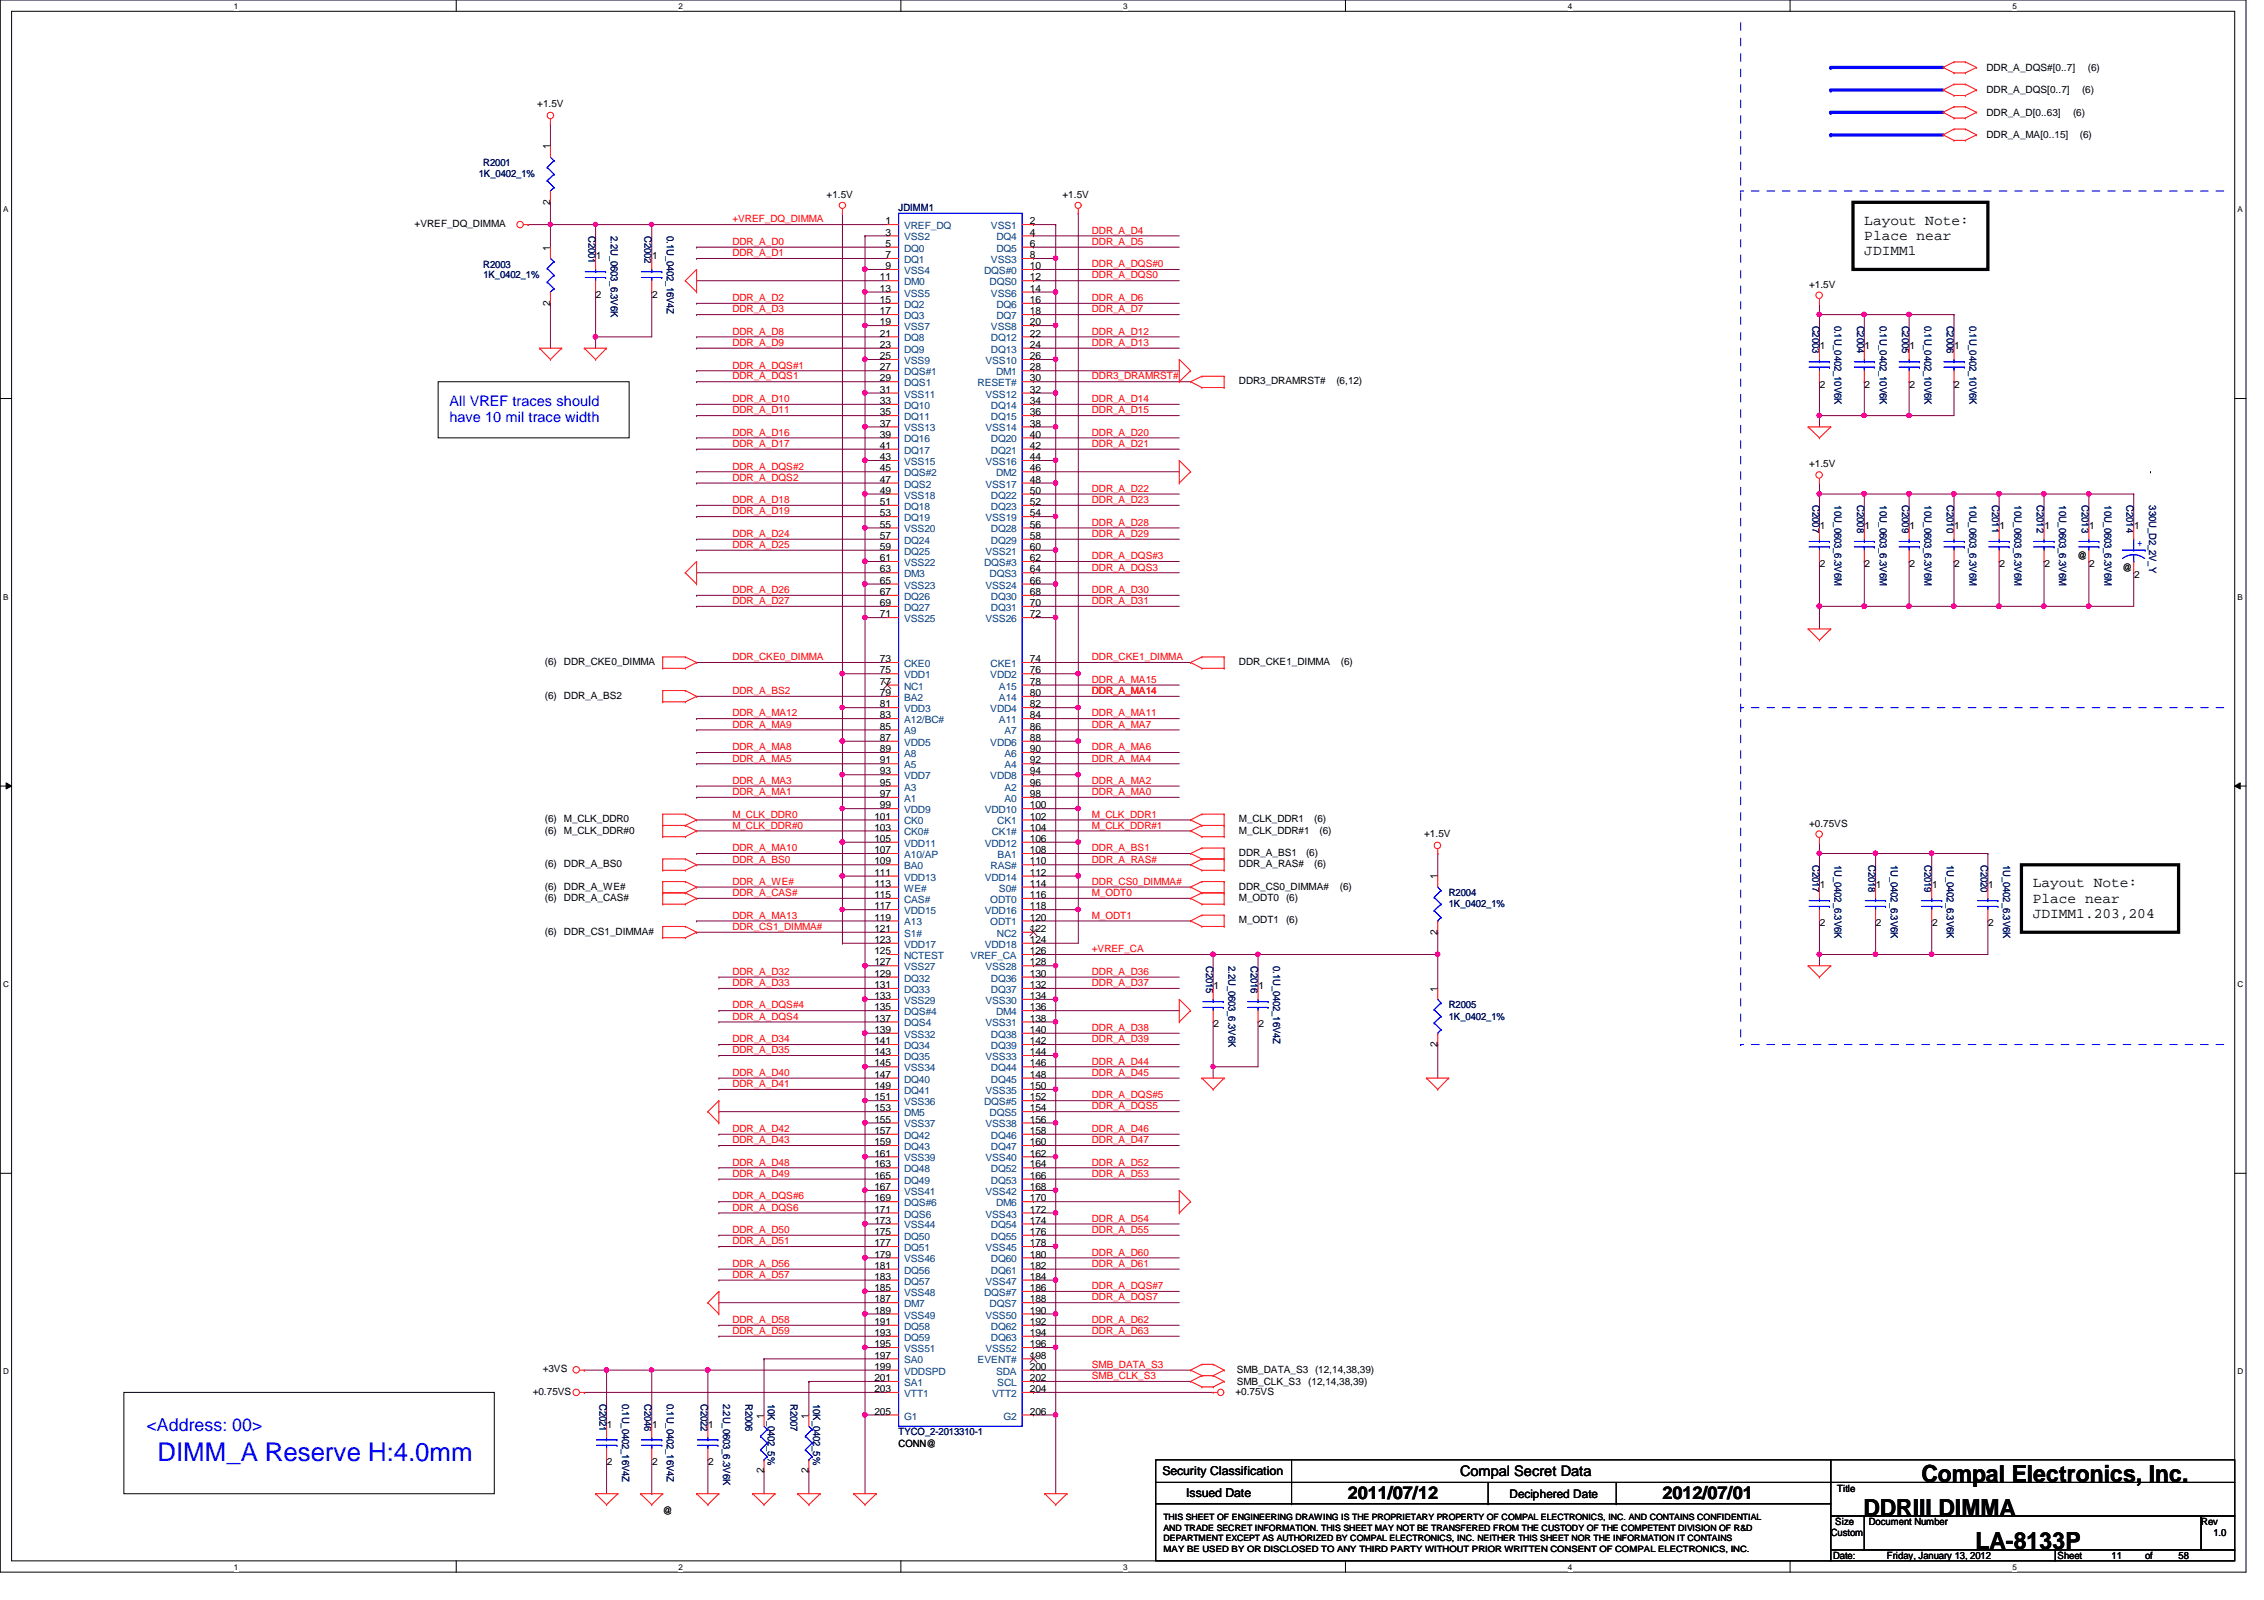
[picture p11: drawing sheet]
<svg xmlns="http://www.w3.org/2000/svg" width="297mm" height="210mm" viewBox="0 0 297 210" stroke-linecap="round" stroke-linejoin="round" font-family="sans-serif">
<defs><g id="words">
<text font-size="3.4" fill="#00f" x="20.7" y="191.6">DIMM_A Reserve H:4.0mm</text>
<g font-size="3.1">
<text x="252.1" y="194.4">Compal Electronics, Inc.</text>
<text x="244.5" y="198.8">DDRIII DIMMA</text>
<text x="259.2" y="203.2">LA-8133P</text>
</g>
<text font-size="2.3" fill="#00f" x="19.2" y="187.8">&lt;Address: 00&gt;</text>
<g font-size="2.3">
<text x="176.8" y="196.6">2011/07/12</text>
<text x="218.1" y="196.6">2012/07/01</text>
</g>
<g font-size="1.9">
<text x="244.6" y="29.5">Layout Note:</text>
<text x="244.6" y="31.5">Place near</text>
<text x="244.6" y="33.4">JDIMM1</text>
<text x="266.7" y="116.4">Layout Note:</text>
<text x="266.7" y="118.4">Place near</text>
<text x="266.7" y="120.4">JDIMM1.203,204</text>
<text x="191.6" y="193.7">Compal Secret Data</text>
</g>
<g font-size="1.9" fill="#00f">
<text x="59" y="53.3">All VREF traces should</text>
<text x="59" y="55.4">have 10 mil trace width</text>
</g>
<g font-size="1.6">
<text x="152.5" y="193.5">Security Classification</text>
<text x="155.6" y="196.3">Issued Date</text>
<text x="198" y="196.5">Deciphered Date</text>
</g>
<g font-size="1.3">
<text x="260.6" y="9.3">DDR_A_DQS#[0..7]</text>
<text x="273.9" y="9.3">(6)</text>
<text x="70.5" y="14">+1.5V</text>
<text x="260.6" y="15.2">DDR_A_D[0..63]</text>
<text x="260.6" y="12.2">DDR_A_DQS[0..7]</text>
<text x="272" y="15.2">(6)</text>
<text x="273.2" y="12.2">(6)</text>
<text x="72.2" y="19.6" transform="rotate(-90 72.2 19.6)">1</text>
<text x="260.6" y="18.1">DDR_A_MA[0..15]</text>
<text x="272.9" y="18.1">(6)</text>
<text x="54.4" y="29.8">+VREF_DQ_DIMMA</text>
<text x="72.2" y="26.8" transform="rotate(-90 72.2 26.8)">2</text>
<text x="108.5" y="26">+1.5V</text>
<text x="116.2" y="29.4">1</text>
<text x="135.1" y="29.4">2</text>
<text x="139.4" y="26">+1.5V</text>
<text x="72.2" y="32.9" transform="rotate(-90 72.2 32.9)">1</text>
<text x="78.2" y="34">1</text>
<text x="85.6" y="34">1</text>
<text x="116.2" y="32.4">5</text>
<text x="116.2" y="33.9">7</text>
<text x="116.2" y="30.9">3</text>
<text x="116.2" y="35.3">9</text>
<text x="135.1" y="30.9">4</text>
<text x="135.1" y="32.4">6</text>
<text x="135.1" y="35.3">10</text>
<text x="135.1" y="33.9">8</text>
<text x="72.2" y="40.1" transform="rotate(-90 72.2 40.1)">2</text>
<text x="78.2" y="39">2</text>
<text x="85.6" y="39">2</text>
<text x="115.4" y="36.8">11</text>
<text x="115.4" y="39.8">15</text>
<text x="115.4" y="41.2">17</text>
<text x="115.4" y="38.3">13</text>
<text x="135.1" y="36.8">12</text>
<text x="135.1" y="39.8">16</text>
<text x="135.1" y="41.2">18</text>
<text x="135.1" y="38.3">14</text>
<text x="237.4" y="37.7">+1.5V</text>
<text x="115.4" y="44.2">21</text>
<text x="115.4" y="45.6">23</text>
<text x="115.4" y="42.7">19</text>
<text x="115.4" y="47.1">25</text>
<text x="135.1" y="44.2">22</text>
<text x="135.1" y="45.6">24</text>
<text x="135.1" y="42.7">20</text>
<text x="135.1" y="47.1">26</text>
<text x="238.8" y="45.8">1</text>
<text x="244.6" y="45.8">1</text>
<text x="250.5" y="45.8">1</text>
<text x="256.4" y="45.8">1</text>
<text x="115.4" y="48.6">27</text>
<text x="115.4" y="50">29</text>
<text x="115.4" y="53">33</text>
<text x="115.4" y="51.5">31</text>
<text x="135.1" y="48.6">28</text>
<text x="135.1" y="50">30</text>
<text x="135.1" y="53">34</text>
<text x="135.1" y="51.5">32</text>
<text x="162.6" y="50.4">DDR3_DRAMRST#</text>
<text x="175.3" y="50.4">(6,12)</text>
<text x="238.8" y="50.8">2</text>
<text x="244.6" y="50.8">2</text>
<text x="250.5" y="50.8">2</text>
<text x="256.4" y="50.8">2</text>
<text x="115.4" y="54.5">35</text>
<text x="115.4" y="57.4">39</text>
<text x="115.4" y="58.9">41</text>
<text x="115.4" y="56">37</text>
<text x="135.1" y="54.5">36</text>
<text x="135.1" y="57.4">40</text>
<text x="135.1" y="58.9">42</text>
<text x="135.1" y="56">38</text>
<text x="115.4" y="61.8">45</text>
<text x="115.4" y="63.3">47</text>
<text x="115.4" y="60.4">43</text>
<text x="115.4" y="64.8">49</text>
<text x="135.1" y="61.8">46</text>
<text x="135.1" y="64.8">50</text>
<text x="135.1" y="60.4">44</text>
<text x="135.1" y="63.3">48</text>
<text x="237.4" y="61.3">+1.5V</text>
<text x="115.4" y="66.3">51</text>
<text x="115.4" y="67.7">53</text>
<text x="115.4" y="70.7">57</text>
<text x="115.4" y="69.2">55</text>
<text x="135.1" y="66.3">52</text>
<text x="135.1" y="69.2">56</text>
<text x="135.1" y="70.7">58</text>
<text x="135.1" y="67.7">54</text>
<text x="238.8" y="69.4">1</text>
<text x="244.6" y="69.4">1</text>
<text x="250.5" y="69.4">1</text>
<text x="256.4" y="69.4">1</text>
<text x="262.3" y="69.4">1</text>
<text x="268.2" y="69.4">1</text>
<text x="274.1" y="69.4">1</text>
<text x="280" y="69.4">1</text>
<text x="115.4" y="72.1">59</text>
<text x="115.4" y="75.1">63</text>
<text x="115.4" y="73.6">61</text>
<text x="115.4" y="76.6">65</text>
<text x="135.1" y="73.6">62</text>
<text x="135.1" y="75.1">64</text>
<text x="135.1" y="72.1">60</text>
<text x="135.1" y="76.6">66</text>
<text x="238.8" y="74.4">2</text>
<text x="244.6" y="74.4">2</text>
<text x="250.5" y="74.4">2</text>
<text x="256.4" y="74.4">2</text>
<text x="262.3" y="74.4">2</text>
<text x="268.2" y="74.4">2</text>
<text x="272.6" y="73.4">@</text>
<text x="274.1" y="74.4">2</text>
<text x="278.5" y="74.8">@</text>
<text x="280" y="75.9">2</text>
<text x="115.4" y="78.1">67</text>
<text x="115.4" y="79.5">69</text>
<text x="115.4" y="81">71</text>
<text x="135.1" y="78.1">68</text>
<text x="135.1" y="79.5">70</text>
<text x="135.1" y="81">72</text>
<text x="71.5" y="87.2">(6)</text>
<text x="74" y="87.2">DDR_CKE0_DIMMA</text>
<text x="115.4" y="86.9">73</text>
<text x="115.4" y="89.8">77</text>
<text x="115.4" y="88.3">75</text>
<text x="135.1" y="86.9">74</text>
<text x="135.1" y="88.3">76</text>
<text x="135.1" y="89.8">78</text>
<text x="162.6" y="87.2">DDR_CKE1_DIMMA</text>
<text x="175.9" y="87.2">(6)</text>
<text x="71.5" y="91.7">(6)</text>
<text x="74" y="91.7">DDR_A_BS2</text>
<text x="115.4" y="94.2">83</text>
<text x="115.4" y="95.7">85</text>
<text x="115.4" y="91.3">79</text>
<text x="115.4" y="92.8">81</text>
<text x="135.1" y="94.2">84</text>
<text x="135.1" y="95.7">86</text>
<text x="135.1" y="91.3">80</text>
<text x="135.1" y="92.8">82</text>
<text x="115.4" y="97.2">87</text>
<text x="115.4" y="98.7">89</text>
<text x="115.4" y="100.2">91</text>
<text x="115.4" y="101.6">93</text>
<text x="135.1" y="97.2">88</text>
<text x="135.1" y="98.7">90</text>
<text x="135.1" y="100.2">92</text>
<text x="135.1" y="101.6">94</text>
<text x="71.5" y="107.9">(6)</text>
<text x="74" y="107.9">M_CLK_DDR0</text>
<text x="114.7" y="107.5">101</text>
<text x="115.4" y="103.1">95</text>
<text x="115.4" y="104.6">97</text>
<text x="115.4" y="106">99</text>
<text x="135.1" y="103.1">96</text>
<text x="135.1" y="104.6">98</text>
<text x="135.1" y="106">100</text>
<text x="135.1" y="107.5">102</text>
<text x="162.6" y="107.9">M_CLK_DDR1</text>
<text x="172.4" y="107.9">(6)</text>
<text x="71.5" y="109.3">(6)</text>
<text x="71.5" y="113.7">(6)</text>
<text x="74" y="109.3">M_CLK_DDR#0</text>
<text x="74" y="113.7">DDR_A_BS0</text>
<text x="114.7" y="109">103</text>
<text x="114.7" y="110.4">105</text>
<text x="114.7" y="111.9">107</text>
<text x="114.7" y="113.4">109</text>
<text x="135.1" y="109">104</text>
<text x="135.1" y="110.4">106</text>
<text x="135.1" y="111.9">108</text>
<text x="135.1" y="113.4">110</text>
<text x="162.6" y="109.3">M_CLK_DDR#1</text>
<text x="162.6" y="112.3">DDR_A_BS1</text>
<text x="162.6" y="113.7">DDR_A_RAS#</text>
<text x="171.4" y="112.3">(6)</text>
<text x="172.4" y="113.7">(6)</text>
<text x="173.1" y="109.3">(6)</text>
<text x="186.9" y="109.8">+1.5V</text>
<text x="237.4" y="108.5">+0.75VS</text>
<text x="71.5" y="118.2">(6)</text>
<text x="71.5" y="116.7">(6)</text>
<text x="74" y="118.2">DDR_A_CAS#</text>
<text x="74" y="116.7">DDR_A_WE#</text>
<text x="114.7" y="116.3">113</text>
<text x="114.7" y="117.8">115</text>
<text x="114.7" y="114.9">111</text>
<text x="114.7" y="119.3">117</text>
<text x="135.1" y="114.9">112</text>
<text x="135.1" y="116.3">114</text>
<text x="135.1" y="117.8">116</text>
<text x="135.1" y="119.3">118</text>
<text x="162.6" y="116.7">DDR_CS0_DIMMA#</text>
<text x="162.6" y="118.2">M_ODT0</text>
<text x="168.7" y="118.2">(6)</text>
<text x="175.8" y="116.7">(6)</text>
<text x="188.6" y="115.4" transform="rotate(-90 188.6 115.4)">1</text>
<text x="238.8" y="116.5">1</text>
<text x="246.1" y="116.5">1</text>
<text x="253.5" y="116.5">1</text>
<text x="260.9" y="116.5">1</text>
<text x="71.5" y="122.6">(6)</text>
<text x="74" y="122.6">DDR_CS1_DIMMA#</text>
<text x="114.7" y="125.2">125</text>
<text x="114.7" y="120.8">119</text>
<text x="114.7" y="122.3">121</text>
<text x="114.7" y="123.7">123</text>
<text x="135.1" y="120.8">120</text>
<text x="135.1" y="122.3">122</text>
<text x="135.1" y="123.7">124</text>
<text x="135.1" y="125.2">126</text>
<text x="162.6" y="121.1">M_ODT1</text>
<text x="168.7" y="121.1">(6)</text>
<text x="188.6" y="122.6" transform="rotate(-90 188.6 122.6)">2</text>
<text x="238.8" y="121.5">2</text>
<text x="246.1" y="121.5">2</text>
<text x="253.5" y="121.5">2</text>
<text x="260.9" y="121.5">2</text>
<text x="114.7" y="128.1">129</text>
<text x="114.7" y="129.6">131</text>
<text x="114.7" y="126.7">127</text>
<text x="114.7" y="131.1">133</text>
<text x="135.1" y="128.1">130</text>
<text x="135.1" y="129.6">132</text>
<text x="135.1" y="126.7">128</text>
<text x="135.1" y="131.1">134</text>
<text x="159.2" y="129.8">1</text>
<text x="165.1" y="129.8">1</text>
<text x="188.6" y="130.1" transform="rotate(-90 188.6 130.1)">1</text>
<text x="114.7" y="132.5">135</text>
<text x="114.7" y="134">137</text>
<text x="114.7" y="137">141</text>
<text x="114.7" y="135.5">139</text>
<text x="135.1" y="132.5">136</text>
<text x="135.1" y="135.5">140</text>
<text x="135.1" y="137">142</text>
<text x="135.1" y="134">138</text>
<text x="159.2" y="134.8">2</text>
<text x="165.1" y="134.8">2</text>
<text x="188.6" y="137.3" transform="rotate(-90 188.6 137.3)">2</text>
<text x="114.7" y="138.4">143</text>
<text x="114.7" y="141.4">147</text>
<text x="114.7" y="142.9">149</text>
<text x="114.7" y="139.9">145</text>
<text x="135.1" y="139.9">146</text>
<text x="135.1" y="141.4">148</text>
<text x="135.1" y="138.4">144</text>
<text x="135.1" y="142.9">150</text>
<text x="114.7" y="145.8">153</text>
<text x="114.7" y="148.8">157</text>
<text x="114.7" y="144.4">151</text>
<text x="114.7" y="147.3">155</text>
<text x="135.1" y="144.4">152</text>
<text x="135.1" y="145.8">154</text>
<text x="135.1" y="148.8">158</text>
<text x="135.1" y="147.3">156</text>
<text x="114.7" y="150.2">159</text>
<text x="114.7" y="153.2">163</text>
<text x="114.7" y="154.6">165</text>
<text x="114.7" y="151.7">161</text>
<text x="135.1" y="150.2">160</text>
<text x="135.1" y="153.2">164</text>
<text x="135.1" y="154.6">166</text>
<text x="135.1" y="151.7">162</text>
<text x="114.7" y="157.6">169</text>
<text x="114.7" y="159.1">171</text>
<text x="114.7" y="156.1">167</text>
<text x="114.7" y="160.5">173</text>
<text x="135.1" y="157.6">170</text>
<text x="135.1" y="160.5">174</text>
<text x="135.1" y="156.1">168</text>
<text x="135.1" y="159.1">172</text>
<text x="114.7" y="162">175</text>
<text x="114.7" y="163.5">177</text>
<text x="114.7" y="166.5">181</text>
<text x="114.7" y="167.9">183</text>
<text x="114.7" y="165">179</text>
<text x="135.1" y="162">176</text>
<text x="135.1" y="165">180</text>
<text x="135.1" y="166.5">182</text>
<text x="135.1" y="163.5">178</text>
<text x="135.1" y="167.9">184</text>
<text x="114.7" y="170.9">187</text>
<text x="114.7" y="173.8">191</text>
<text x="114.7" y="169.4">185</text>
<text x="114.7" y="172.3">189</text>
<text x="135.1" y="169.4">186</text>
<text x="135.1" y="170.9">188</text>
<text x="135.1" y="173.8">192</text>
<text x="135.1" y="172.3">190</text>
<text x="114.7" y="175.3">193</text>
<text x="114.7" y="176.7">195</text>
<text x="114.7" y="178.2">197</text>
<text x="114.7" y="179.7">199</text>
<text x="135.1" y="175.3">194</text>
<text x="135.1" y="179.7">200</text>
<text x="135.1" y="176.7">196</text>
<text x="135.1" y="178.2">198</text>
<text x="69.9" y="183">+0.75VS</text>
<text x="71.2" y="180">+3VS</text>
<text x="114.7" y="181.2">201</text>
<text x="114.7" y="182.6">203</text>
<text x="114.7" y="185.6">205</text>
<text x="135.1" y="182.6">204</text>
<text x="135.1" y="185.6">206</text>
<text x="135.1" y="181.2">202</text>
<text x="162.1" y="183">+0.75VS</text>
<text x="162.3" y="180.2">SMB_DATA_S3 (12,14,38,39)</text>
<text x="162.3" y="181.7">SMB_CLK_S3</text>
<text x="171.7" y="181.7">(12,14,38,39)</text>
<text x="79.6" y="187.3">1</text>
<text x="85.6" y="187.3">1</text>
<text x="92.9" y="187.3">1</text>
<text x="100.2" y="186.1" transform="rotate(-90 100.2 186.1)">1</text>
<text x="106.1" y="186.1" transform="rotate(-90 106.1 186.1)">1</text>
<text x="117.9" y="189.8">CONN@</text>
<text x="79.6" y="192.2">2</text>
<text x="85.6" y="192.2">2</text>
<text x="92.9" y="192.2">2</text>
<text x="100.2" y="193.3" transform="rotate(-90 100.2 193.3)">2</text>
<text x="106.1" y="193.3" transform="rotate(-90 106.1 193.3)">2</text>
<text x="241" y="195.8">Title</text>
<text x="86.9" y="198.6">@</text>
<text x="240.2" y="201.5">Custom</text>
<text x="240.8" y="200.1">Size</text>
<text x="245.2" y="200.1">Document Number</text>
<text x="288.8" y="200.1">Rev</text>
<text x="290.4" y="201.5">1.0</text>
<text x="240.5" y="204.5">Date:</text>
<text x="247.6" y="204.5">Friday, January 13, 2012</text>
<text x="270" y="204.5">Sheet</text>
<text x="277" y="204.5">11</text>
<text x="281.4" y="204.5">of</text>
<text x="285.8" y="204.5">58</text>
</g>
<g font-size="1.3" fill="#000080">
<text x="62.8" y="23.3">1K_0402_1%</text>
<text x="63.4" y="21.8">R2001</text>
<text x="117.9" y="27.7">JDIMM1</text>
<text x="63.4" y="35.1">R2003</text>
<text x="77.2" y="30.9" transform="rotate(90 77.2 30.9)">C2001</text>
<text x="80.1" y="30.9" transform="rotate(90 80.1 30.9)">2.2U_0603_6.3V6K</text>
<text x="84.6" y="30.9" transform="rotate(90 84.6 30.9)">C2002</text>
<text x="87.5" y="30.9" transform="rotate(90 87.5 30.9)">0.1U_0402_16V4Z</text>
<text x="63.4" y="36.5">1K_0402_1%</text>
<text x="237.8" y="42.7" transform="rotate(90 237.8 42.7)">C2003</text>
<text x="240.7" y="42.7" transform="rotate(90 240.7 42.7)">0.1U_0402_10V6K</text>
<text x="243.7" y="42.7" transform="rotate(90 243.7 42.7)">C2004</text>
<text x="246.6" y="42.7" transform="rotate(90 246.6 42.7)">0.1U_0402_10V6K</text>
<text x="249.6" y="42.7" transform="rotate(90 249.6 42.7)">C2005</text>
<text x="252.5" y="42.7" transform="rotate(90 252.5 42.7)">0.1U_0402_10V6K</text>
<text x="255.4" y="42.7" transform="rotate(90 255.4 42.7)">C2006</text>
<text x="258.4" y="42.7" transform="rotate(90 258.4 42.7)">0.1U_0402_10V6K</text>
<text x="237.8" y="66.3" transform="rotate(90 237.8 66.3)">C2007</text>
<text x="240.7" y="66.3" transform="rotate(90 240.7 66.3)">10U_0603_6.3V6M</text>
<text x="243.7" y="66.3" transform="rotate(90 243.7 66.3)">C2008</text>
<text x="246.6" y="66.3" transform="rotate(90 246.6 66.3)">10U_0603_6.3V6M</text>
<text x="249.6" y="66.3" transform="rotate(90 249.6 66.3)">C2009</text>
<text x="252.5" y="66.3" transform="rotate(90 252.5 66.3)">10U_0603_6.3V6M</text>
<text x="255.4" y="66.3" transform="rotate(90 255.4 66.3)">C2010</text>
<text x="258.4" y="66.3" transform="rotate(90 258.4 66.3)">10U_0603_6.3V6M</text>
<text x="261.4" y="66.3" transform="rotate(90 261.4 66.3)">C2011</text>
<text x="264.3" y="66.3" transform="rotate(90 264.3 66.3)">10U_0603_6.3V6M</text>
<text x="267.2" y="66.3" transform="rotate(90 267.2 66.3)">C2012</text>
<text x="270.2" y="66.3" transform="rotate(90 270.2 66.3)">10U_0603_6.3V6M</text>
<text x="273.1" y="66.3" transform="rotate(90 273.1 66.3)">C2013</text>
<text x="276.1" y="66.3" transform="rotate(90 276.1 66.3)">10U_0603_6.3V6M</text>
<text x="279" y="66.3" transform="rotate(90 279 66.3)">C2014</text>
<text x="282" y="66.3" transform="rotate(90 282 66.3)">330U_D2_2V_Y</text>
<text x="237.8" y="113.5" transform="rotate(90 237.8 113.5)">C2017</text>
<text x="240.7" y="113.5" transform="rotate(90 240.7 113.5)">1U_0402_6.3V6K</text>
<text x="245.1" y="113.5" transform="rotate(90 245.1 113.5)">C2018</text>
<text x="248.1" y="113.5" transform="rotate(90 248.1 113.5)">1U_0402_6.3V6K</text>
<text x="252.5" y="113.5" transform="rotate(90 252.5 113.5)">C2019</text>
<text x="255.4" y="113.5" transform="rotate(90 255.4 113.5)">1U_0402_6.3V6K</text>
<text x="259.9" y="113.5" transform="rotate(90 259.9 113.5)">C2020</text>
<text x="262.8" y="113.5" transform="rotate(90 262.8 113.5)">1U_0402_6.3V6K</text>
<text x="190.1" y="117.6">R2004</text>
<text x="190.1" y="119">1K_0402_1%</text>
<text x="158.2" y="126.7" transform="rotate(90 158.2 126.7)">C2015</text>
<text x="161.2" y="126.7" transform="rotate(90 161.2 126.7)">2.2U_0603_6.3V6K</text>
<text x="164.1" y="126.7" transform="rotate(90 164.1 126.7)">C2016</text>
<text x="167" y="126.7" transform="rotate(90 167 126.7)">0.1U_0402_16V4Z</text>
<text x="190.1" y="132.3">R2005</text>
<text x="190.1" y="133.8">1K_0402_1%</text>
<text x="78.7" y="184.1" transform="rotate(90 78.7 184.1)">C2021</text>
<text x="81.6" y="184.2" transform="rotate(90 81.6 184.2)">0.1U_0402_16V4Z</text>
<text x="84.6" y="184.1" transform="rotate(90 84.6 184.1)">C2046</text>
<text x="87.5" y="184.2" transform="rotate(90 87.5 184.2)">0.1U_0402_16V4Z</text>
<text x="91.9" y="184.1" transform="rotate(90 91.9 184.1)">C2022</text>
<text x="94.9" y="184.2" transform="rotate(90 94.9 184.2)">2.2U_0603_6.3V6K</text>
<text x="97.8" y="184.1" transform="rotate(90 97.8 184.1)">R2006</text>
<text x="100.8" y="184.2" transform="rotate(90 100.8 184.2)">10K_0402_5%</text>
<text x="103.7" y="184.1" transform="rotate(90 103.7 184.1)">R2007</text>
<text x="106.7" y="184.2" transform="rotate(90 106.7 184.2)">10K_0402_5%</text>
<text x="117.9" y="188.3">TYCO_2-2013310-1</text>
</g>
<g font-size="1.3" fill="#f00">
<text x="96.1" y="29.2">+VREF_DQ_DIMMA</text>
<text x="96.1" y="32.1">DDR_A_D0</text>
<text x="96.1" y="33.6">DDR_A_D1</text>
<text x="143.3" y="30.6">DDR_A_D4</text>
<text x="143.3" y="32.1">DDR_A_D5</text>
<text x="143.3" y="35.1">DDR_A_DQS#0</text>
<text x="96.1" y="39.5">DDR_A_D2</text>
<text x="96.1" y="41">DDR_A_D3</text>
<text x="143.3" y="39.5">DDR_A_D6</text>
<text x="143.3" y="41">DDR_A_D7</text>
<text x="143.3" y="36.5">DDR_A_DQS0</text>
<text x="96.1" y="43.9">DDR_A_D8</text>
<text x="96.1" y="45.4">DDR_A_D9</text>
<text x="143.3" y="43.9">DDR_A_D12</text>
<text x="143.3" y="45.4">DDR_A_D13</text>
<text x="96.1" y="52.7">DDR_A_D10</text>
<text x="96.1" y="48.3">DDR_A_DQS#1</text>
<text x="96.1" y="49.8">DDR_A_DQS1</text>
<text x="143.3" y="49.8">DDR3_DRAMRST#</text>
<text x="143.3" y="52.7">DDR_A_D14</text>
<text x="96.1" y="54.2">DDR_A_D11</text>
<text x="96.1" y="57.1">DDR_A_D16</text>
<text x="96.1" y="58.6">DDR_A_D17</text>
<text x="143.3" y="54.2">DDR_A_D15</text>
<text x="143.3" y="57.1">DDR_A_D20</text>
<text x="143.3" y="58.6">DDR_A_D21</text>
<text x="96.1" y="66">DDR_A_D18</text>
<text x="96.1" y="61.6">DDR_A_DQS#2</text>
<text x="96.1" y="63.1">DDR_A_DQS2</text>
<text x="143.3" y="64.5">DDR_A_D22</text>
<text x="143.3" y="66">DDR_A_D23</text>
<text x="96.1" y="67.5">DDR_A_D19</text>
<text x="96.1" y="70.4">DDR_A_D24</text>
<text x="96.1" y="71.9">DDR_A_D25</text>
<text x="143.3" y="69">DDR_A_D28</text>
<text x="143.3" y="70.4">DDR_A_D29</text>
<text x="96.1" y="77.8">DDR_A_D26</text>
<text x="143.3" y="77.8">DDR_A_D30</text>
<text x="143.3" y="73.4">DDR_A_DQS#3</text>
<text x="143.3" y="74.8">DDR_A_DQS3</text>
<text x="96.1" y="79.2">DDR_A_D27</text>
<text x="143.3" y="79.2">DDR_A_D31</text>
<text x="96.1" y="86.6">DDR_CKE0_DIMMA</text>
<text x="143.3" y="89.6">DDR_A_MA15</text>
<text x="143.3" y="86.6">DDR_CKE1_DIMMA</text>
<text x="96.1" y="91.1">DDR_A_BS2</text>
<text x="96.1" y="94">DDR_A_MA12</text>
<text x="96.1" y="95.5">DDR_A_MA9</text>
<text x="143.2" y="91.1">DDR_A_MA14</text>
<text x="143.3" y="94">DDR_A_MA11</text>
<text x="143.3" y="95.5">DDR_A_MA7</text>
<text x="96.1" y="99.9">DDR_A_MA5</text>
<text x="96.1" y="98.4">DDR_A_MA8</text>
<text x="143.3" y="99.9">DDR_A_MA4</text>
<text x="143.3" y="98.4">DDR_A_MA6</text>
<text x="96.1" y="104.3">DDR_A_MA1</text>
<text x="96.1" y="102.8">DDR_A_MA3</text>
<text x="96.1" y="107.3">M_CLK_DDR0</text>
<text x="143.3" y="104.3">DDR_A_MA0</text>
<text x="143.3" y="102.8">DDR_A_MA2</text>
<text x="143.3" y="107.3">M_CLK_DDR1</text>
<text x="96.1" y="113.2">DDR_A_BS0</text>
<text x="96.1" y="111.7">DDR_A_MA10</text>
<text x="96.1" y="108.7">M_CLK_DDR#0</text>
<text x="143.3" y="111.7">DDR_A_BS1</text>
<text x="143.3" y="113.2">DDR_A_RAS#</text>
<text x="143.3" y="108.7">M_CLK_DDR#1</text>
<text x="96.1" y="117.6">DDR_A_CAS#</text>
<text x="96.1" y="116.1">DDR_A_WE#</text>
<text x="143.3" y="116.1">DDR_CS0_DIMMA#</text>
<text x="143.3" y="117.6">M_ODT0</text>
<text x="96.1" y="120.5">DDR_A_MA13</text>
<text x="96.1" y="122">DDR_CS1_DIMMA#</text>
<text x="143.3" y="124.9">+VREF_CA</text>
<text x="143.3" y="120.5">M_ODT1</text>
<text x="96.1" y="129.4">DDR_A_D33</text>
<text x="96.1" y="127.9">DDR_A_D32</text>
<text x="143.3" y="127.9">DDR_A_D36</text>
<text x="143.3" y="129.4">DDR_A_D37</text>
<text x="96.1" y="136.7">DDR_A_D34</text>
<text x="96.1" y="132.3">DDR_A_DQS#4</text>
<text x="96.1" y="133.8">DDR_A_DQS4</text>
<text x="143.3" y="135.3">DDR_A_D38</text>
<text x="143.3" y="136.7">DDR_A_D39</text>
<text x="96.1" y="138.2">DDR_A_D35</text>
<text x="96.1" y="141.1">DDR_A_D40</text>
<text x="96.1" y="142.6">DDR_A_D41</text>
<text x="143.3" y="139.7">DDR_A_D44</text>
<text x="143.3" y="141.1">DDR_A_D45</text>
<text x="96.1" y="150">DDR_A_D43</text>
<text x="96.1" y="148.5">DDR_A_D42</text>
<text x="143.3" y="148.5">DDR_A_D46</text>
<text x="143.3" y="150">DDR_A_D47</text>
<text x="143.3" y="144.1">DDR_A_DQS#5</text>
<text x="143.3" y="145.5">DDR_A_DQS5</text>
<text x="96.1" y="152.9">DDR_A_D48</text>
<text x="96.1" y="154.4">DDR_A_D49</text>
<text x="143.3" y="152.9">DDR_A_D52</text>
<text x="143.3" y="154.4">DDR_A_D53</text>
<text x="96.1" y="161.8">DDR_A_D50</text>
<text x="96.1" y="157.4">DDR_A_DQS#6</text>
<text x="96.1" y="158.8">DDR_A_DQS6</text>
<text x="143.3" y="160.3">DDR_A_D54</text>
<text x="143.3" y="161.8">DDR_A_D55</text>
<text x="96.1" y="163.2">DDR_A_D51</text>
<text x="96.1" y="166.2">DDR_A_D56</text>
<text x="96.1" y="167.6">DDR_A_D57</text>
<text x="143.3" y="164.7">DDR_A_D60</text>
<text x="143.3" y="166.2">DDR_A_D61</text>
<text x="96.1" y="173.6">DDR_A_D58</text>
<text x="143.3" y="173.6">DDR_A_D62</text>
<text x="143.3" y="169.1">DDR_A_DQS#7</text>
<text x="143.3" y="170.6">DDR_A_DQS7</text>
<text x="96.1" y="175">DDR_A_D59</text>
<text x="143.3" y="175">DDR_A_D63</text>
<text x="143.3" y="179.5">SMB_DATA_S3</text>
<text x="143.3" y="180.9">SMB_CLK_S3</text>
</g>
<g font-size="1.3" fill="#004080">
<text x="118.6" y="30.1">VREF_DQ</text>
<text x="118.6" y="31.5">VSS2</text>
<text x="118.6" y="33">DQ0</text>
<text x="118.6" y="34.5">DQ1</text>
<text x="118.6" y="35.9">VSS4</text>
<text x="129.1" y="35.9">DQS#0</text>
<text x="130" y="30.1">VSS1</text>
<text x="130" y="34.5">VSS3</text>
<text x="130.7" y="31.5">DQ4</text>
<text x="130.7" y="33">DQ5</text>
<text x="118.6" y="37.4">DM0</text>
<text x="118.6" y="38.9">VSS5</text>
<text x="118.6" y="40.4">DQ2</text>
<text x="118.6" y="41.9">DQ3</text>
<text x="129.8" y="37.4">DQS0</text>
<text x="130" y="38.9">VSS6</text>
<text x="130.7" y="40.4">DQ6</text>
<text x="130.7" y="41.9">DQ7</text>
<text x="118.6" y="43.3">VSS7</text>
<text x="118.6" y="44.8">DQ8</text>
<text x="118.6" y="46.3">DQ9</text>
<text x="118.6" y="47.8">VSS9</text>
<text x="129.3" y="47.8">VSS10</text>
<text x="130" y="43.3">VSS8</text>
<text x="130" y="44.8">DQ12</text>
<text x="130" y="46.3">DQ13</text>
<text x="118.6" y="49.2">DQS#1</text>
<text x="118.6" y="50.7">DQS1</text>
<text x="118.6" y="52.2">VSS11</text>
<text x="118.6" y="53.6">DQ10</text>
<text x="128.3" y="50.7">RESET#</text>
<text x="129.3" y="52.2">VSS12</text>
<text x="130" y="53.6">DQ14</text>
<text x="130.7" y="49.2">DM1</text>
<text x="118.6" y="55.1">DQ11</text>
<text x="118.6" y="56.6">VSS13</text>
<text x="118.6" y="58">DQ16</text>
<text x="118.6" y="59.5">DQ17</text>
<text x="129.3" y="56.6">VSS14</text>
<text x="130" y="55.1">DQ15</text>
<text x="130" y="58">DQ20</text>
<text x="130" y="59.5">DQ21</text>
<text x="118.6" y="61">VSS15</text>
<text x="118.6" y="62.5">DQS#2</text>
<text x="118.6" y="64">DQS2</text>
<text x="118.6" y="65.4">VSS18</text>
<text x="129.3" y="61">VSS16</text>
<text x="129.3" y="64">VSS17</text>
<text x="130" y="65.4">DQ22</text>
<text x="130.7" y="62.5">DM2</text>
<text x="118.6" y="66.9">DQ18</text>
<text x="118.6" y="68.4">DQ19</text>
<text x="118.6" y="69.8">VSS20</text>
<text x="118.6" y="71.3">DQ24</text>
<text x="129.3" y="68.4">VSS19</text>
<text x="130" y="66.9">DQ23</text>
<text x="130" y="69.8">DQ28</text>
<text x="130" y="71.3">DQ29</text>
<text x="118.6" y="72.8">DQ25</text>
<text x="118.6" y="74.3">VSS22</text>
<text x="118.6" y="75.7">DM3</text>
<text x="118.6" y="77.2">VSS23</text>
<text x="129.1" y="74.3">DQS#3</text>
<text x="129.3" y="72.8">VSS21</text>
<text x="129.3" y="77.2">VSS24</text>
<text x="129.8" y="75.7">DQS3</text>
<text x="118.6" y="78.7">DQ26</text>
<text x="118.6" y="80.1">DQ27</text>
<text x="118.6" y="81.6">VSS25</text>
<text x="129.3" y="81.6">VSS26</text>
<text x="130" y="78.7">DQ30</text>
<text x="130" y="80.1">DQ31</text>
<text x="118.6" y="87.5">CKE0</text>
<text x="118.6" y="89">VDD1</text>
<text x="129.9" y="89">VDD2</text>
<text x="130" y="87.5">CKE1</text>
<text x="118.6" y="94.9">A12/BC#</text>
<text x="118.6" y="90.5">NC1</text>
<text x="118.6" y="91.9">BA2</text>
<text x="118.6" y="93.4">VDD3</text>
<text x="129.9" y="93.4">VDD4</text>
<text x="131.1" y="94.9">A11</text>
<text x="131.1" y="90.5">A15</text>
<text x="131.1" y="91.9">A14</text>
<text x="118.6" y="96.4">A9</text>
<text x="118.6" y="97.8">VDD5</text>
<text x="118.6" y="99.3">A8</text>
<text x="118.6" y="100.8">A5</text>
<text x="129.9" y="97.8">VDD6</text>
<text x="131.8" y="96.4">A7</text>
<text x="131.8" y="99.3">A6</text>
<text x="131.8" y="100.8">A4</text>
<text x="118.6" y="102.2">VDD7</text>
<text x="118.6" y="103.7">A3</text>
<text x="118.6" y="105.2">A1</text>
<text x="118.6" y="106.7">VDD9</text>
<text x="129.2" y="106.7">VDD10</text>
<text x="129.9" y="102.2">VDD8</text>
<text x="131.8" y="103.7">A2</text>
<text x="131.8" y="105.2">A0</text>
<text x="118.6" y="108.2">CK0</text>
<text x="118.6" y="109.6">CK0#</text>
<text x="118.6" y="111.1">VDD11</text>
<text x="118.6" y="112.6">A10/AP</text>
<text x="129.2" y="111.1">VDD12</text>
<text x="130.1" y="109.6">CK1#</text>
<text x="130.8" y="108.2">CK1</text>
<text x="130.9" y="112.6">BA1</text>
<text x="118.6" y="114">BA0</text>
<text x="118.6" y="115.5">VDD13</text>
<text x="118.6" y="117">WE#</text>
<text x="118.6" y="118.4">CAS#</text>
<text x="118.6" y="119.9">VDD15</text>
<text x="129.2" y="115.5">VDD14</text>
<text x="129.2" y="119.9">VDD16</text>
<text x="129.9" y="118.4">ODT0</text>
<text x="130" y="114">RAS#</text>
<text x="131.1" y="117">S0#</text>
<text x="118.6" y="121.4">A13</text>
<text x="118.6" y="122.9">S1#</text>
<text x="118.6" y="124.3">VDD17</text>
<text x="118.6" y="125.8">NCTEST</text>
<text x="127.3" y="125.8">VREF_CA</text>
<text x="129.2" y="124.3">VDD18</text>
<text x="129.9" y="121.4">ODT1</text>
<text x="130.8" y="122.9">NC2</text>
<text x="118.6" y="127.3">VSS27</text>
<text x="118.6" y="128.8">DQ32</text>
<text x="118.6" y="130.3">DQ33</text>
<text x="118.6" y="131.7">VSS29</text>
<text x="129.3" y="127.3">VSS28</text>
<text x="129.3" y="131.7">VSS30</text>
<text x="130" y="128.8">DQ36</text>
<text x="130" y="130.3">DQ37</text>
<text x="118.6" y="133.2">DQS#4</text>
<text x="118.6" y="134.7">DQS4</text>
<text x="118.6" y="136.1">VSS32</text>
<text x="118.6" y="137.6">DQ34</text>
<text x="129.3" y="134.7">VSS31</text>
<text x="130" y="136.1">DQ38</text>
<text x="130" y="137.6">DQ39</text>
<text x="130.7" y="133.2">DM4</text>
<text x="118.6" y="139.1">DQ35</text>
<text x="118.6" y="140.5">VSS34</text>
<text x="118.6" y="142">DQ40</text>
<text x="118.6" y="143.5">DQ41</text>
<text x="129.3" y="139.1">VSS33</text>
<text x="129.3" y="143.5">VSS35</text>
<text x="130" y="140.5">DQ44</text>
<text x="130" y="142">DQ45</text>
<text x="118.6" y="145">VSS36</text>
<text x="118.6" y="146.4">DM5</text>
<text x="118.6" y="147.9">VSS37</text>
<text x="118.6" y="149.4">DQ42</text>
<text x="129.1" y="145">DQS#5</text>
<text x="129.3" y="147.9">VSS38</text>
<text x="129.8" y="146.4">DQS5</text>
<text x="130" y="149.4">DQ46</text>
<text x="118.6" y="150.9">DQ43</text>
<text x="118.6" y="152.4">VSS39</text>
<text x="118.6" y="153.8">DQ48</text>
<text x="118.6" y="155.3">DQ49</text>
<text x="129.3" y="152.4">VSS40</text>
<text x="130" y="150.9">DQ47</text>
<text x="130" y="153.8">DQ52</text>
<text x="130" y="155.3">DQ53</text>
<text x="118.6" y="156.8">VSS41</text>
<text x="118.6" y="158.2">DQS#6</text>
<text x="118.6" y="159.7">DQS6</text>
<text x="118.6" y="161.2">VSS44</text>
<text x="129.3" y="156.8">VSS42</text>
<text x="129.3" y="159.7">VSS43</text>
<text x="130" y="161.2">DQ54</text>
<text x="130.7" y="158.2">DM6</text>
<text x="118.6" y="162.6">DQ50</text>
<text x="118.6" y="164.1">DQ51</text>
<text x="118.6" y="165.6">VSS46</text>
<text x="118.6" y="167.1">DQ56</text>
<text x="129.3" y="164.1">VSS45</text>
<text x="130" y="162.6">DQ55</text>
<text x="130" y="165.6">DQ60</text>
<text x="130" y="167.1">DQ61</text>
<text x="118.6" y="168.5">DQ57</text>
<text x="118.6" y="170">VSS48</text>
<text x="118.6" y="171.5">DM7</text>
<text x="118.6" y="173">VSS49</text>
<text x="129.1" y="170">DQS#7</text>
<text x="129.3" y="168.5">VSS47</text>
<text x="129.3" y="173">VSS50</text>
<text x="129.8" y="171.5">DQS7</text>
<text x="118.6" y="174.5">DQ58</text>
<text x="118.6" y="175.9">DQ59</text>
<text x="118.6" y="177.4">VSS51</text>
<text x="118.6" y="178.9">SA0</text>
<text x="128.3" y="178.9">EVENT#</text>
<text x="129.3" y="177.4">VSS52</text>
<text x="130" y="174.5">DQ62</text>
<text x="130" y="175.9">DQ63</text>
<text x="118.6" y="180.3">VDDSPD</text>
<text x="118.6" y="181.8">SA1</text>
<text x="118.6" y="183.3">VTT1</text>
<text x="130.2" y="183.3">VTT2</text>
<text x="130.7" y="180.3">SDA</text>
<text x="130.8" y="181.8">SCL</text>
<text x="118.6" y="186.2">G1</text>
<text x="131.7" y="186.2">G2</text>
</g>
<text font-size="1.3" fill="#00f" x="280.4" y="71.6">+</text>
<g font-size="1.1">
<text x="30.7" y="1.1">1</text>
<text x="89" y="1.1">2</text>
<text x="147.4" y="1.1">3</text>
<text x="205.7" y="1.1">4</text>
<text x="264" y="1.1">5</text>
<text x=".4" y="27.9">A</text>
<text x="293.6" y="27.9">A</text>
<text x=".4" y="78.7">B</text>
<text x="293.6" y="78.7">B</text>
<text x=".4" y="129.5">C</text>
<text x="293.6" y="129.5">C</text>
<text x=".4" y="180.3">D</text>
<text x="293.6" y="180.3">D</text>
<text x="152.6" y="202.2">DEPARTMENT EXCEPT AS AUTHORIZED BY COMPAL ELECTRONICS, INC. NEITHER THIS SHEET NOR THE INFORMATION IT CONTAINS</text>
<text x="152.6" y="200.8">AND TRADE SECRET INFORMATION. THIS SHEET MAY NOT BE TRANSFERED FROM THE CUSTODY OF THE COMPETENT DIVISION OF R&amp;D</text>
<text x="152.7" y="199.4">THIS SHEET OF ENGINEERING DRAWING IS THE PROPRIETARY PROPERTY OF COMPAL ELECTRONICS, INC. AND CONTAINS CONFIDENTIAL</text>
<text x="152.7" y="203.6">MAY BE USED BY OR DISCLOSED TO ANY THIRD PARTY WITHOUT PRIOR WRITTEN CONSENT OF COMPAL ELECTRONICS, INC.</text>
<text x="30.7" y="205.9">1</text>
<text x="89" y="205.9">2</text>
<text x="147.4" y="205.9">3</text>
<text x="205.7" y="205.9">4</text>
<text x="264" y="205.9">5</text>
</g>
</g></defs>
<path d="M0 0h294.7v206.2h-294.7zM1.5 1.5h291.7v203.3h-291.7z" fill="none" stroke="#000" stroke-width=".13"/>
<g fill="#fff">
<path d="M30.7 .2h.6v1.2h-.6z"/>
<path d="M30.7 204.9h.6v1.2h-.6z"/>
</g>
<path d="M59.9 0v1.5M59.9 204.8v1.4" fill="none" stroke="#000" stroke-width=".13"/>
<g fill="#fff">
<path d="M89 .2h.6v1.2h-.6z"/>
<path d="M89 204.9h.6v1.2h-.6z"/>
</g>
<path d="M118.2 0v1.5M118.2 204.8v1.4" fill="none" stroke="#000" stroke-width=".13"/>
<g fill="#fff">
<path d="M147.4 .2h.6v1.2h-.6z"/>
<path d="M147.4 204.9h.6v1.2h-.6z"/>
</g>
<path d="M176.5 0v1.5M176.5 204.8v1.4" fill="none" stroke="#000" stroke-width=".13"/>
<g fill="#fff">
<path d="M205.7 .2h.6v1.2h-.6z"/>
<path d="M205.7 204.9h.6v1.2h-.6z"/>
</g>
<path d="M234.9 0v1.5M234.9 204.8v1.4" fill="none" stroke="#000" stroke-width=".13"/>
<g fill="#fff">
<path d="M264 .2h.6v1.2h-.6z"/>
<path d="M264 204.9h.6v1.2h-.6z"/>
<path d="M.4 26.9h.7v1.2h-.7z"/>
<path d="M293.6 26.9h.7v1.2h-.7z"/>
<path d="M.4 77.7h.7v1.2h-.7z"/>
<path d="M293.6 77.7h.7v1.2h-.7z"/>
</g>
<path d="M0 52.3h1.5M293.2 52.3h1.5" fill="none" stroke="#000" stroke-width=".13"/>
<g fill="#fff">
<path d="M.4 128.5h.8v1.2h-.8z"/>
<path d="M293.6 128.5h.7v1.2h-.7z"/>
</g>
<path d="M0 103.1h1.5M.8 102.7l.7 .4-.7 .4zM293.2 103.1l.7-.4v.8zM293.2 103.1h1.5" fill="none" stroke="#000" stroke-width=".13"/>
<path d="M.8 102.7l.7 .4-.7 .4zM293.2 103.1l.7-.4v.8z" fill="#000"/>
<g fill="#fff">
<path d="M.4 179.3h.8v1.2h-.8z"/>
<path d="M293.6 179.3h.7v1.2h-.7z"/>
</g>
<path d="M0 153.9h1.5M293.2 153.9h1.5" fill="none" stroke="#000" stroke-width=".13"/>
<path d="M78.1 29.5h7.4M78.1 29.5h.1" fill="none" stroke="#800040" stroke-width=".13"/>
<path d="M240.2 14.7h14.7" fill="none" stroke="#00f" stroke-width=".42"/>
<circle cx="240.2" cy="14.7" r=".21" fill="#00f"/>
<path d="M240.2 17.7h14.7" fill="none" stroke="#00f" stroke-width=".42"/>
<circle cx="240.2" cy="17.7" r=".21" fill="#00f"/>
<path d="M240.2 8.8h14.7" fill="none" stroke="#00f" stroke-width=".42"/>
<circle cx="240.2" cy="8.8" r=".21" fill="#00f"/>
<path d="M240.2 11.8h14.7" fill="none" stroke="#00f" stroke-width=".42"/>
<circle cx="240.2" cy="11.8" r=".21" fill="#00f"/>
<path d="M274.1 64.8h5.8M274.1 64.8h.1M274.1 64.8v4.5M135.6 182.7h23.6M135.6 182.7h.1" fill="none" stroke="#800040" stroke-width=".13"/>
<circle cx="274" cy="64.8" r=".29" fill="#f0f"/>
<circle cx="274" cy="64.8" r=".29" fill="none" stroke="#f0f" stroke-width=".13"/>
<path d="M250.5 41.3h5.9M250.5 41.3h.1M279.9 64.8h.1M279.9 64.8v4.5M76.7 182.7h39.7M76.7 182.7h.1" fill="none" stroke="#800040" stroke-width=".13"/>
<circle cx="250.5" cy="41.2" r=".29" fill="#f0f"/>
<circle cx="250.5" cy="41.2" r=".29" fill="none" stroke="#f0f" stroke-width=".13"/>
<path d="M250.5 41.3h.1M250.5 41.3v4.4" fill="none" stroke="#800040" stroke-width=".13"/>
<circle cx="250.5" cy="41.2" r=".29" fill="#f0f"/>
<circle cx="250.5" cy="41.2" r=".29" fill="none" stroke="#f0f" stroke-width=".13"/>
<path d="M244.6 41.3h5.9M244.6 41.3h.1" fill="none" stroke="#800040" stroke-width=".13"/>
<circle cx="250.5" cy="41.2" r=".29" fill="#f0f"/>
<circle cx="250.5" cy="41.2" r=".29" fill="none" stroke="#f0f" stroke-width=".13"/>
<circle cx="244.6" cy="41.2" r=".29" fill="#f0f"/>
<circle cx="244.6" cy="41.2" r=".29" fill="none" stroke="#f0f" stroke-width=".13"/>
<path d="M244.6 41.3h.1M244.6 41.3v4.4" fill="none" stroke="#800040" stroke-width=".13"/>
<circle cx="244.6" cy="41.2" r=".29" fill="#f0f"/>
<circle cx="244.6" cy="41.2" r=".29" fill="none" stroke="#f0f" stroke-width=".13"/>
<path d="M238.7 41.3h.1M238.7 41.3h5.9M256.4 41.3h.1M256.4 41.3v4.4" fill="none" stroke="#800040" stroke-width=".13"/>
<circle cx="244.6" cy="41.2" r=".29" fill="#f0f"/>
<circle cx="244.6" cy="41.2" r=".29" fill="none" stroke="#f0f" stroke-width=".13"/>
<circle cx="238.7" cy="41.2" r=".29" fill="#f0f"/>
<circle cx="238.7" cy="41.2" r=".29" fill="none" stroke="#f0f" stroke-width=".13"/>
<path d="M238.7 41.3h.1M238.7 41.3v4.4M244.6 64.8h.1M244.6 64.8v4.5" fill="none" stroke="#800040" stroke-width=".13"/>
<circle cx="244.6" cy="64.8" r=".29" fill="#f0f"/>
<circle cx="244.6" cy="64.8" r=".29" fill="none" stroke="#f0f" stroke-width=".13"/>
<path d="M238.7 64.8h.1M238.7 64.8v4.5M244.6 64.8h5.9M244.6 64.8h.1" fill="none" stroke="#800040" stroke-width=".13"/>
<circle cx="250.5" cy="64.8" r=".29" fill="#f0f"/>
<circle cx="250.5" cy="64.8" r=".29" fill="none" stroke="#f0f" stroke-width=".13"/>
<circle cx="244.6" cy="64.8" r=".29" fill="#f0f"/>
<circle cx="244.6" cy="64.8" r=".29" fill="none" stroke="#f0f" stroke-width=".13"/>
<path d="M238.7 63.4h.1M238.7 63.4v1.4" fill="none" stroke="#800040" stroke-width=".13"/>
<circle cx="238.7" cy="64.8" r=".29" fill="#f0f"/>
<circle cx="238.7" cy="64.8" r=".29" fill="none" stroke="#f0f" stroke-width=".13"/>
<path d="M250.5 64.8h.1M250.5 64.8v4.5" fill="none" stroke="#800040" stroke-width=".13"/>
<circle cx="250.5" cy="64.8" r=".29" fill="#f0f"/>
<circle cx="250.5" cy="64.8" r=".29" fill="none" stroke="#f0f" stroke-width=".13"/>
<path d="M238.7 64.8h.1M238.7 64.8h5.9" fill="none" stroke="#800040" stroke-width=".13"/>
<circle cx="244.6" cy="64.8" r=".29" fill="#f0f"/>
<circle cx="244.6" cy="64.8" r=".29" fill="none" stroke="#f0f" stroke-width=".13"/>
<circle cx="238.7" cy="64.8" r=".29" fill="#f0f"/>
<circle cx="238.7" cy="64.8" r=".29" fill="none" stroke="#f0f" stroke-width=".13"/>
<path d="M256.4 64.8h.1M256.4 64.8v4.5" fill="none" stroke="#800040" stroke-width=".13"/>
<circle cx="256.3" cy="64.8" r=".29" fill="#f0f"/>
<circle cx="256.3" cy="64.8" r=".29" fill="none" stroke="#f0f" stroke-width=".13"/>
<path d="M250.5 64.8h5.9M250.5 64.8h.1" fill="none" stroke="#800040" stroke-width=".13"/>
<circle cx="256.3" cy="64.8" r=".29" fill="#f0f"/>
<circle cx="256.3" cy="64.8" r=".29" fill="none" stroke="#f0f" stroke-width=".13"/>
<circle cx="250.5" cy="64.8" r=".29" fill="#f0f"/>
<circle cx="250.5" cy="64.8" r=".29" fill="none" stroke="#f0f" stroke-width=".13"/>
<path d="M256.4 64.8h5.9M256.4 64.8h.1" fill="none" stroke="#800040" stroke-width=".13"/>
<circle cx="262.3" cy="64.8" r=".29" fill="#f0f"/>
<circle cx="262.3" cy="64.8" r=".29" fill="none" stroke="#f0f" stroke-width=".13"/>
<circle cx="256.3" cy="64.8" r=".29" fill="#f0f"/>
<circle cx="256.3" cy="64.8" r=".29" fill="none" stroke="#f0f" stroke-width=".13"/>
<path d="M268.2 64.8h5.9M268.2 64.8h.1" fill="none" stroke="#800040" stroke-width=".13"/>
<circle cx="274" cy="64.8" r=".29" fill="#f0f"/>
<circle cx="274" cy="64.8" r=".29" fill="none" stroke="#f0f" stroke-width=".13"/>
<circle cx="268.1" cy="64.8" r=".29" fill="#f0f"/>
<circle cx="268.1" cy="64.8" r=".29" fill="none" stroke="#f0f" stroke-width=".13"/>
<path d="M238.7 39.8h.1M238.7 39.8v1.5" fill="none" stroke="#800040" stroke-width=".13"/>
<circle cx="238.7" cy="41.2" r=".29" fill="#f0f"/>
<circle cx="238.7" cy="41.2" r=".29" fill="none" stroke="#f0f" stroke-width=".13"/>
<path d="M262.3 64.8h5.9M262.3 64.8h.1" fill="none" stroke="#800040" stroke-width=".13"/>
<circle cx="268.1" cy="64.8" r=".29" fill="#f0f"/>
<circle cx="268.1" cy="64.8" r=".29" fill="none" stroke="#f0f" stroke-width=".13"/>
<circle cx="262.3" cy="64.8" r=".29" fill="#f0f"/>
<circle cx="262.3" cy="64.8" r=".29" fill="none" stroke="#f0f" stroke-width=".13"/>
<path d="M268.2 64.8h.1M268.2 64.8v4.5" fill="none" stroke="#800040" stroke-width=".13"/>
<circle cx="268.1" cy="64.8" r=".29" fill="#f0f"/>
<circle cx="268.1" cy="64.8" r=".29" fill="none" stroke="#f0f" stroke-width=".13"/>
<path d="M110.5 28h.1M110.5 28v60.4" fill="none" stroke="#800040" stroke-width=".13"/>
<circle cx="110.5" cy="88.4" r=".29" fill="#f0f"/>
<circle cx="110.5" cy="88.4" r=".29" fill="none" stroke="#f0f" stroke-width=".13"/>
<path d="M262.3 64.8h.1M262.3 64.8v4.5" fill="none" stroke="#800040" stroke-width=".13"/>
<circle cx="262.3" cy="64.8" r=".29" fill="#f0f"/>
<circle cx="262.3" cy="64.8" r=".29" fill="none" stroke="#f0f" stroke-width=".13"/>
<path d="M110.5 88.4h5.9M110.5 88.4h.1" fill="none" stroke="#800040" stroke-width=".13"/>
<circle cx="110.5" cy="88.4" r=".29" fill="#f0f"/>
<circle cx="110.5" cy="88.4" r=".29" fill="none" stroke="#f0f" stroke-width=".13"/>
<path d="M110.5 106.1h.1M110.5 106.1v4.4" fill="none" stroke="#800040" stroke-width=".13"/>
<circle cx="110.5" cy="110.5" r=".29" fill="#f0f"/>
<circle cx="110.5" cy="110.5" r=".29" fill="none" stroke="#f0f" stroke-width=".13"/>
<circle cx="110.5" cy="106.1" r=".29" fill="#f0f"/>
<circle cx="110.5" cy="106.1" r=".29" fill="none" stroke="#f0f" stroke-width=".13"/>
<path d="M110.5 92.8h5.9M110.5 92.8h.1M110.5 101.6h5.9M110.5 101.6h.1" fill="none" stroke="#800040" stroke-width=".13"/>
<circle cx="110.5" cy="101.6" r=".29" fill="#f0f"/>
<circle cx="110.5" cy="101.6" r=".29" fill="none" stroke="#f0f" stroke-width=".13"/>
<path d="M110.5 92.8h.1M110.5 92.8v4.4M110.5 106.1h5.9M110.5 106.1h.1" fill="none" stroke="#800040" stroke-width=".13"/>
<circle cx="110.5" cy="97.2" r=".29" fill="#f0f"/>
<circle cx="110.5" cy="97.2" r=".29" fill="none" stroke="#f0f" stroke-width=".13"/>
<circle cx="110.5" cy="92.8" r=".29" fill="#f0f"/>
<circle cx="110.5" cy="92.8" r=".29" fill="none" stroke="#f0f" stroke-width=".13"/>
<path d="M110.5 110.5h5.9M110.5 110.5h.1" fill="none" stroke="#800040" stroke-width=".13"/>
<circle cx="110.5" cy="110.5" r=".29" fill="#f0f"/>
<circle cx="110.5" cy="110.5" r=".29" fill="none" stroke="#f0f" stroke-width=".13"/>
<path d="M110.5 101.6h.1M110.5 101.6v4.5" fill="none" stroke="#800040" stroke-width=".13"/>
<circle cx="110.5" cy="106.1" r=".29" fill="#f0f"/>
<circle cx="110.5" cy="106.1" r=".29" fill="none" stroke="#f0f" stroke-width=".13"/>
<circle cx="110.5" cy="101.6" r=".29" fill="#f0f"/>
<circle cx="110.5" cy="101.6" r=".29" fill="none" stroke="#f0f" stroke-width=".13"/>
<path d="M110.5 97.2h5.9M110.5 97.2h.1" fill="none" stroke="#800040" stroke-width=".13"/>
<circle cx="110.5" cy="97.2" r=".29" fill="#f0f"/>
<circle cx="110.5" cy="97.2" r=".29" fill="none" stroke="#f0f" stroke-width=".13"/>
<path d="M135.6 92.8h.1M135.6 92.8h5.9M110.5 119.3h5.9M110.5 119.3h.1" fill="none" stroke="#800040" stroke-width=".13"/>
<circle cx="110.5" cy="119.3" r=".29" fill="#f0f"/>
<circle cx="110.5" cy="119.3" r=".29" fill="none" stroke="#f0f" stroke-width=".13"/>
<path d="M110.5 110.5h.1M110.5 110.5v4.4" fill="none" stroke="#800040" stroke-width=".13"/>
<circle cx="110.5" cy="114.9" r=".29" fill="#f0f"/>
<circle cx="110.5" cy="114.9" r=".29" fill="none" stroke="#f0f" stroke-width=".13"/>
<circle cx="110.5" cy="110.5" r=".29" fill="#f0f"/>
<circle cx="110.5" cy="110.5" r=".29" fill="none" stroke="#f0f" stroke-width=".13"/>
<path d="M110.5 97.2h.1M110.5 97.2v4.4M110.5 119.3h.1M110.5 119.3v4.4" fill="none" stroke="#800040" stroke-width=".13"/>
<circle cx="110.5" cy="101.6" r=".29" fill="#f0f"/>
<circle cx="110.5" cy="101.6" r=".29" fill="none" stroke="#f0f" stroke-width=".13"/>
<circle cx="110.5" cy="97.2" r=".29" fill="#f0f"/>
<circle cx="110.5" cy="97.2" r=".29" fill="none" stroke="#f0f" stroke-width=".13"/>
<path d="M110.5 114.9h5.9M110.5 114.9h.1M110.5 123.7h5.9M110.5 123.7h.1" fill="none" stroke="#800040" stroke-width=".13"/>
<circle cx="110.5" cy="114.9" r=".29" fill="#f0f"/>
<circle cx="110.5" cy="114.9" r=".29" fill="none" stroke="#f0f" stroke-width=".13"/>
<path d="M110.5 88.4h.1M110.5 88.4v4.4" fill="none" stroke="#800040" stroke-width=".13"/>
<circle cx="110.5" cy="92.8" r=".29" fill="#f0f"/>
<circle cx="110.5" cy="92.8" r=".29" fill="none" stroke="#f0f" stroke-width=".13"/>
<circle cx="110.5" cy="88.4" r=".29" fill="#f0f"/>
<circle cx="110.5" cy="88.4" r=".29" fill="none" stroke="#f0f" stroke-width=".13"/>
<path d="M141.5 97.2h.1M141.5 97.2v4.4" fill="none" stroke="#800040" stroke-width=".13"/>
<circle cx="141.4" cy="101.6" r=".29" fill="#f0f"/>
<circle cx="141.4" cy="101.6" r=".29" fill="none" stroke="#f0f" stroke-width=".13"/>
<circle cx="141.4" cy="97.2" r=".29" fill="#f0f"/>
<circle cx="141.4" cy="97.2" r=".29" fill="none" stroke="#f0f" stroke-width=".13"/>
<path d="M135.6 110.5h.1M135.6 106.1h.1M135.6 110.5h5.9M135.6 106.1h5.9" fill="none" stroke="#800040" stroke-width=".13"/>
<circle cx="141.4" cy="106.1" r=".29" fill="#f0f"/>
<circle cx="141.4" cy="106.1" r=".29" fill="none" stroke="#f0f" stroke-width=".13"/>
<path d="M135.6 88.4h.1M135.6 88.4h5.9" fill="none" stroke="#800040" stroke-width=".13"/>
<circle cx="141.4" cy="88.4" r=".29" fill="#f0f"/>
<circle cx="141.4" cy="88.4" r=".29" fill="none" stroke="#f0f" stroke-width=".13"/>
<path d="M141.5 88.4h.1M141.5 88.4v4.4" fill="none" stroke="#800040" stroke-width=".13"/>
<circle cx="141.4" cy="92.8" r=".29" fill="#f0f"/>
<circle cx="141.4" cy="92.8" r=".29" fill="none" stroke="#f0f" stroke-width=".13"/>
<circle cx="141.4" cy="88.4" r=".29" fill="#f0f"/>
<circle cx="141.4" cy="88.4" r=".29" fill="none" stroke="#f0f" stroke-width=".13"/>
<path d="M141.5 106.1h.1M141.5 106.1v4.4" fill="none" stroke="#800040" stroke-width=".13"/>
<circle cx="141.4" cy="110.5" r=".29" fill="#f0f"/>
<circle cx="141.4" cy="110.5" r=".29" fill="none" stroke="#f0f" stroke-width=".13"/>
<circle cx="141.4" cy="106.1" r=".29" fill="#f0f"/>
<circle cx="141.4" cy="106.1" r=".29" fill="none" stroke="#f0f" stroke-width=".13"/>
<path d="M135.6 97.2h.1M135.6 97.2h5.9" fill="none" stroke="#800040" stroke-width=".13"/>
<circle cx="141.4" cy="97.2" r=".29" fill="#f0f"/>
<circle cx="141.4" cy="97.2" r=".29" fill="none" stroke="#f0f" stroke-width=".13"/>
<path d="M135.6 101.6h.1M135.6 114.9h.1M135.6 101.6h5.9M135.6 114.9h5.9" fill="none" stroke="#800040" stroke-width=".13"/>
<circle cx="141.4" cy="114.9" r=".29" fill="#f0f"/>
<circle cx="141.4" cy="114.9" r=".29" fill="none" stroke="#f0f" stroke-width=".13"/>
<path d="M141.5 119.3h.1M141.5 119.3v4.4" fill="none" stroke="#800040" stroke-width=".13"/>
<circle cx="141.4" cy="119.3" r=".29" fill="#f0f"/>
<circle cx="141.4" cy="119.3" r=".29" fill="none" stroke="#f0f" stroke-width=".13"/>
<path d="M141.5 110.5h.1M141.5 110.5v4.4" fill="none" stroke="#800040" stroke-width=".13"/>
<circle cx="141.4" cy="114.9" r=".29" fill="#f0f"/>
<circle cx="141.4" cy="114.9" r=".29" fill="none" stroke="#f0f" stroke-width=".13"/>
<circle cx="141.4" cy="110.5" r=".29" fill="#f0f"/>
<circle cx="141.4" cy="110.5" r=".29" fill="none" stroke="#f0f" stroke-width=".13"/>
<path d="M135.6 119.3h.1M135.6 119.3h5.9" fill="none" stroke="#800040" stroke-width=".13"/>
<circle cx="141.4" cy="119.3" r=".29" fill="#f0f"/>
<circle cx="141.4" cy="119.3" r=".29" fill="none" stroke="#f0f" stroke-width=".13"/>
<path d="M141.5 92.8h.1M141.5 92.8v4.4" fill="none" stroke="#800040" stroke-width=".13"/>
<circle cx="141.4" cy="97.2" r=".29" fill="#f0f"/>
<circle cx="141.4" cy="97.2" r=".29" fill="none" stroke="#f0f" stroke-width=".13"/>
<circle cx="141.4" cy="92.8" r=".29" fill="#f0f"/>
<circle cx="141.4" cy="92.8" r=".29" fill="none" stroke="#f0f" stroke-width=".13"/>
<path d="M141.5 101.6h.1M141.5 101.6v4.5M135.6 123.7h.1M135.6 123.7h5.9" fill="none" stroke="#800040" stroke-width=".13"/>
<circle cx="141.4" cy="106.1" r=".29" fill="#f0f"/>
<circle cx="141.4" cy="106.1" r=".29" fill="none" stroke="#f0f" stroke-width=".13"/>
<circle cx="141.4" cy="101.6" r=".29" fill="#f0f"/>
<circle cx="141.4" cy="101.6" r=".29" fill="none" stroke="#f0f" stroke-width=".13"/>
<path d="M141.5 28h.1M141.5 28v60.4" fill="none" stroke="#800040" stroke-width=".13"/>
<circle cx="141.4" cy="88.4" r=".29" fill="#f0f"/>
<circle cx="141.4" cy="88.4" r=".29" fill="none" stroke="#f0f" stroke-width=".13"/>
<path d="M141.5 114.9h.1M141.5 114.9v4.4" fill="none" stroke="#800040" stroke-width=".13"/>
<circle cx="141.4" cy="119.3" r=".29" fill="#f0f"/>
<circle cx="141.4" cy="119.3" r=".29" fill="none" stroke="#f0f" stroke-width=".13"/>
<circle cx="141.4" cy="114.9" r=".29" fill="#f0f"/>
<circle cx="141.4" cy="114.9" r=".29" fill="none" stroke="#f0f" stroke-width=".13"/>
<path d="M76.7 179.7h2.9M76.7 179.7h.1" fill="none" stroke="#800040" stroke-width=".13"/>
<circle cx="79.6" cy="179.7" r=".29" fill="#f0f"/>
<circle cx="79.6" cy="179.7" r=".29" fill="none" stroke="#f0f" stroke-width=".13"/>
<path d="M110.5 114.9h.1M110.5 114.9v4.4" fill="none" stroke="#800040" stroke-width=".13"/>
<circle cx="110.5" cy="119.3" r=".29" fill="#f0f"/>
<circle cx="110.5" cy="119.3" r=".29" fill="none" stroke="#f0f" stroke-width=".13"/>
<circle cx="110.5" cy="114.9" r=".29" fill="#f0f"/>
<circle cx="110.5" cy="114.9" r=".29" fill="none" stroke="#f0f" stroke-width=".13"/>
<path d="M92.9 179.7h.1M92.9 179.7h23.5" fill="none" stroke="#800040" stroke-width=".13"/>
<circle cx="92.8" cy="179.7" r=".29" fill="#f0f"/>
<circle cx="92.8" cy="179.7" r=".29" fill="none" stroke="#f0f" stroke-width=".13"/>
<path d="M92.9 179.7h.1M92.9 179.7v7.4" fill="none" stroke="#800040" stroke-width=".13"/>
<circle cx="92.8" cy="179.7" r=".29" fill="#f0f"/>
<circle cx="92.8" cy="179.7" r=".29" fill="none" stroke="#f0f" stroke-width=".13"/>
<path d="M79.6 179.7h.1M79.6 179.7v7.4M85.5 179.7h7.4M85.5 179.7h.1" fill="none" stroke="#800040" stroke-width=".13"/>
<circle cx="92.8" cy="179.7" r=".29" fill="#f0f"/>
<circle cx="92.8" cy="179.7" r=".29" fill="none" stroke="#f0f" stroke-width=".13"/>
<path d="M85.5 29.5h.1M85.5 29.5v4.4" fill="none" stroke="#800040" stroke-width=".13"/>
<circle cx="85.5" cy="29.4" r=".29" fill="#f0f"/>
<circle cx="85.5" cy="29.4" r=".29" fill="none" stroke="#f0f" stroke-width=".13"/>
<path d="M78.1 29.5h.1M78.1 29.5v4.4M85.5 29.5h30.9M85.5 29.5h.1M159.2 125.2h.1M159.2 125.2v4.5M165.1 125.2h.1M165.1 125.2v4.5" fill="none" stroke="#800040" stroke-width=".13"/>
<circle cx="159.1" cy="125.2" r=".29" fill="#f0f"/>
<circle cx="159.1" cy="125.2" r=".29" fill="none" stroke="#f0f" stroke-width=".13"/>
<path d="M135.6 125.2h23.6M135.6 125.2h.1" fill="none" stroke="#800040" stroke-width=".13"/>
<circle cx="159.1" cy="125.2" r=".29" fill="#f0f"/>
<circle cx="159.1" cy="125.2" r=".29" fill="none" stroke="#f0f" stroke-width=".13"/>
<path d="M159.2 125.2h.1M159.2 125.2h5.9" fill="none" stroke="#800040" stroke-width=".13"/>
<circle cx="165" cy="125.2" r=".29" fill="#f0f"/>
<circle cx="165" cy="125.2" r=".29" fill="none" stroke="#f0f" stroke-width=".13"/>
<circle cx="159.1" cy="125.2" r=".29" fill="#f0f"/>
<circle cx="159.1" cy="125.2" r=".29" fill="none" stroke="#f0f" stroke-width=".13"/>
<g fill="none" stroke="#800040" stroke-width=".13">
<path d="M91.4 32.4h.1M91.4 33.9h.1M91.4 39.8h.1M91.4 36.8h.1M91.4 32.4h25M91.4 33.9h25M91.4 39.8h25M91.4 36.8h25M135.6 30.9h.1M135.6 32.4h.1M135.6 39.8h.1M135.6 35.3h.1"/>
<path d="M135.6 36.8h.1M135.6 32.4h19.1M135.6 39.8h19.1M135.6 30.9h19.1M135.6 36.8h19.1M135.6 35.3h19.1M78.1 44.2h.1M78.1 44.2v1.5M91.4 53h.1M91.4 54.5h.1M91.4 57.4h.1M91.4 58.9h.1"/>
<path d="M91.4 41.3h.1M91.4 44.2h.1M91.4 45.7h.1M91.4 48.6h.1M91.4 50.1h.1M91.4 50.1h25M91.4 53h25M91.4 54.5h25M91.4 44.2h25M91.4 45.7h25M91.4 57.4h25M91.4 58.9h25"/>
<path d="M91.4 41.3h25M91.4 48.6h25M135.6 50.1h.1M135.6 44.2h.1M135.6 45.7h.1M135.6 53h.1M135.6 54.5h.1M135.6 57.4h.1M135.6 58.9h.1M135.6 41.3h.1M135.6 48.6h.1M135.6 50.1h20.6"/>
<path d="M135.6 53h19.1M135.6 54.5h19.1M135.6 44.2h19.1M135.6 45.7h19.1M135.6 57.4h19.1M135.6 58.9h19.1M135.6 41.3h19.1M135.6 48.6h19.1M91.4 66.3h.1M91.4 67.8h.1M91.4 70.7h.1M91.4 72.2h.1"/>
<path d="M91.4 78.1h.1M91.4 79.5h.1M91.4 75.1h.1M91.4 61.9h.1M91.4 63.4h.1M91.4 66.3h25M91.4 67.8h25M91.4 70.7h25M91.4 72.2h25M91.4 78.1h25M91.4 79.5h25M91.4 61.9h25"/>
<path d="M91.4 75.1h25M91.4 63.4h25M135.6 64.8h.1M135.6 66.3h.1M135.6 69.3h.1M135.6 70.7h.1M135.6 78.1h.1M135.6 79.5h.1M135.6 61.9h.1M135.6 73.7h.1M135.6 75.1h.1M135.6 66.3h19.1"/>
<path d="M135.6 64.8h19.1M135.6 70.7h19.1M135.6 78.1h19.1M135.6 79.5h19.1M135.6 69.3h19.1M135.6 61.9h19.1M135.6 75.1h19.1M135.6 73.7h19.1M91.4 91.4h.1M91.4 94.3h.1M91.4 95.8h.1M91.4 98.7h.1"/>
<path d="M91.4 86.9h.1M91.4 91.4h25M91.4 94.3h25M91.4 98.7h25M91.4 95.8h25M91.4 86.9h25M135.6 94.3h.1M135.6 91.4h.1M135.6 89.9h.1M135.6 98.7h.1M135.6 95.8h.1M135.6 86.9h.1"/>
<path d="M135.6 86.9h20.6M135.6 91.4h19.1M135.6 94.3h19.1M135.6 89.9h19.1M135.6 98.7h19.1M135.6 95.8h19.1M91.4 113.5h.1M91.4 117.9h.1M91.4 104.6h.1M91.4 112h.1M91.4 100.2h.1M91.4 103.1h.1"/>
<path d="M91.4 116.4h.1M91.4 113.5h25M91.4 112h25M91.4 117.9h25M91.4 104.6h25M91.4 103.1h25M91.4 100.2h25M91.4 116.4h25M135.6 112h.1M135.6 104.6h.1M135.6 103.1h.1M135.6 100.2h.1"/>
<path d="M135.6 113.5h.1M135.6 116.4h.1M135.6 113.5h20.6M135.6 112h20.6M135.6 116.4h20.6M135.6 104.6h19.1M135.6 103.1h19.1M135.6 100.2h19.1M91.4 120.8h.1M91.4 120.8h25M94.3 129.7h.1M94.3 137h.1"/>
<path d="M94.3 128.2h.1M94.3 138.5h.1M94.3 132.6h.1M94.3 134.1h.1M94.3 129.7h22.1M94.3 137h22.1M94.3 128.2h22.1M94.3 138.5h22.1M94.3 132.6h22.1M94.3 134.1h22.1M135.6 128.2h.1M135.6 129.7h.1"/>
<path d="M135.6 135.6h.1M135.6 137h.1M135.6 140h.1M135.6 132.6h.1M135.6 129.7h19.1M135.6 137h19.1M135.6 128.2h19.1M135.6 135.6h19.1M135.6 140h19.1M135.6 132.6h19.1M94.3 141.4h.1M94.3 142.9h.1"/>
<path d="M94.3 150.3h.1M94.3 148.8h.1M94.3 153.2h.1M94.3 154.7h.1M94.3 145.8h.1M94.3 157.6h.1M94.3 159.1h.1M94.3 141.4h22.1M94.3 142.9h22.1M94.3 150.3h22.1M94.3 148.8h22.1M94.3 153.2h22.1"/>
<path d="M94.3 154.7h22.1M94.3 157.6h22.1M94.3 145.8h22.1M94.3 159.1h22.1M135.6 141.4h.1M135.6 148.8h.1M135.6 150.3h.1M135.6 153.2h.1M135.6 154.7h.1M135.6 157.6h.1M135.6 144.4h.1M135.6 145.8h.1"/>
<path d="M135.6 141.4h19.1M135.6 150.3h19.1M135.6 148.8h19.1M135.6 153.2h19.1M135.6 154.7h19.1M135.6 157.6h19.1M135.6 145.8h19.1M135.6 144.4h19.1M94.3 162.1h.1M94.3 163.5h.1M94.3 166.5h.1M94.3 175.3h.1"/>
<path d="M94.3 173.9h.1M94.3 167.9h.1M94.3 170.9h.1M94.3 162.1h22.1M94.3 163.5h22.1M94.3 166.5h22.1M94.3 175.3h22.1M94.3 173.9h22.1M94.3 167.9h22.1M94.3 170.9h22.1M135.6 160.6h.1M135.6 162.1h.1"/>
<path d="M135.6 165h.1M135.6 166.5h.1M135.6 173.9h.1M135.6 175.3h.1M135.6 169.4h.1M135.6 170.9h.1M135.6 179.7h.1M135.6 179.7h20.6M135.6 162.1h19.1M135.6 160.6h19.1M135.6 166.5h19.1M135.6 175.3h19.1"/>
<path d="M135.6 173.9h19.1M135.6 165h19.1M135.6 170.9h19.1M135.6 169.4h19.1M135.6 181.2h.1M135.6 181.2h20.6"/>
</g>
<circle cx="78.1" cy="44.2" r=".29" fill="#f0f"/>
<circle cx="78.1" cy="44.2" r=".29" fill="none" stroke="#f0f" stroke-width=".13"/>
<path d="M78.1 38.3h.1M78.1 38.3v5.9M91.4 122.3h.1M91.4 122.3h25" fill="none" stroke="#800040" stroke-width=".13"/>
<circle cx="78.1" cy="44.2" r=".29" fill="#f0f"/>
<circle cx="78.1" cy="44.2" r=".29" fill="none" stroke="#f0f" stroke-width=".13"/>
<path d="M113.5 38.3h2.9M113.5 38.3h.1" fill="none" stroke="#800040" stroke-width=".13"/>
<circle cx="113.5" cy="38.3" r=".29" fill="#f0f"/>
<circle cx="113.5" cy="38.3" r=".29" fill="none" stroke="#f0f" stroke-width=".13"/>
<path d="M113.5 42.7h2.9M113.5 51.6h2.9M113.5 42.7h.1M113.5 51.6h.1" fill="none" stroke="#800040" stroke-width=".13"/>
<circle cx="113.5" cy="51.5" r=".29" fill="#f0f"/>
<circle cx="113.5" cy="51.5" r=".29" fill="none" stroke="#f0f" stroke-width=".13"/>
<path d="M113.5 56h2.9M113.5 56h.1" fill="none" stroke="#800040" stroke-width=".13"/>
<circle cx="113.5" cy="56" r=".29" fill="#f0f"/>
<circle cx="113.5" cy="56" r=".29" fill="none" stroke="#f0f" stroke-width=".13"/>
<path d="M113.5 38.3h.1M113.5 38.3v4.4" fill="none" stroke="#800040" stroke-width=".13"/>
<circle cx="113.5" cy="42.7" r=".29" fill="#f0f"/>
<circle cx="113.5" cy="42.7" r=".29" fill="none" stroke="#f0f" stroke-width=".13"/>
<circle cx="113.5" cy="38.3" r=".29" fill="#f0f"/>
<circle cx="113.5" cy="38.3" r=".29" fill="none" stroke="#f0f" stroke-width=".13"/>
<path d="M113.5 47.2h.1M113.5 47.2v4.4" fill="none" stroke="#800040" stroke-width=".13"/>
<circle cx="113.5" cy="51.5" r=".29" fill="#f0f"/>
<circle cx="113.5" cy="51.5" r=".29" fill="none" stroke="#f0f" stroke-width=".13"/>
<circle cx="113.5" cy="47.1" r=".29" fill="#f0f"/>
<circle cx="113.5" cy="47.1" r=".29" fill="none" stroke="#f0f" stroke-width=".13"/>
<path d="M113.5 47.2h2.9M113.5 47.2h.1M113.5 60.4h.1M113.5 60.4v4.4" fill="none" stroke="#800040" stroke-width=".13"/>
<circle cx="113.5" cy="64.8" r=".29" fill="#f0f"/>
<circle cx="113.5" cy="64.8" r=".29" fill="none" stroke="#f0f" stroke-width=".13"/>
<circle cx="113.5" cy="60.4" r=".29" fill="#f0f"/>
<circle cx="113.5" cy="60.4" r=".29" fill="none" stroke="#f0f" stroke-width=".13"/>
<path d="M113.5 76.6h2.9M113.5 76.6h.1" fill="none" stroke="#800040" stroke-width=".13"/>
<circle cx="113.5" cy="76.6" r=".29" fill="#f0f"/>
<circle cx="113.5" cy="76.6" r=".29" fill="none" stroke="#f0f" stroke-width=".13"/>
<path d="M113.5 35.3h2.9M113.5 35.3h.1" fill="none" stroke="#800040" stroke-width=".13"/>
<circle cx="113.5" cy="35.3" r=".29" fill="#f0f"/>
<circle cx="113.5" cy="35.3" r=".29" fill="none" stroke="#f0f" stroke-width=".13"/>
<path d="M113.5 64.8h.1M113.5 64.8v4.5" fill="none" stroke="#800040" stroke-width=".13"/>
<circle cx="113.5" cy="69.2" r=".29" fill="#f0f"/>
<circle cx="113.5" cy="69.2" r=".29" fill="none" stroke="#f0f" stroke-width=".13"/>
<circle cx="113.5" cy="64.8" r=".29" fill="#f0f"/>
<circle cx="113.5" cy="64.8" r=".29" fill="none" stroke="#f0f" stroke-width=".13"/>
<path d="M113.5 73.7h.1M113.5 73.7v2.9" fill="none" stroke="#800040" stroke-width=".13"/>
<circle cx="113.5" cy="76.6" r=".29" fill="#f0f"/>
<circle cx="113.5" cy="76.6" r=".29" fill="none" stroke="#f0f" stroke-width=".13"/>
<circle cx="113.5" cy="73.6" r=".29" fill="#f0f"/>
<circle cx="113.5" cy="73.6" r=".29" fill="none" stroke="#f0f" stroke-width=".13"/>
<path d="M113.5 56h.1M113.5 56v4.4M113.5 69.3h2.9M113.5 69.3h.1" fill="none" stroke="#800040" stroke-width=".13"/>
<circle cx="113.5" cy="60.4" r=".29" fill="#f0f"/>
<circle cx="113.5" cy="60.4" r=".29" fill="none" stroke="#f0f" stroke-width=".13"/>
<circle cx="113.5" cy="56" r=".29" fill="#f0f"/>
<circle cx="113.5" cy="56" r=".29" fill="none" stroke="#f0f" stroke-width=".13"/>
<path d="M113.5 69.3h.1M113.5 69.3v4.4" fill="none" stroke="#800040" stroke-width=".13"/>
<circle cx="113.5" cy="73.6" r=".29" fill="#f0f"/>
<circle cx="113.5" cy="73.6" r=".29" fill="none" stroke="#f0f" stroke-width=".13"/>
<circle cx="113.5" cy="69.2" r=".29" fill="#f0f"/>
<circle cx="113.5" cy="69.2" r=".29" fill="none" stroke="#f0f" stroke-width=".13"/>
<path d="M113.5 30.9h.1M113.5 30.9v4.4" fill="none" stroke="#800040" stroke-width=".13"/>
<circle cx="113.5" cy="35.3" r=".29" fill="#f0f"/>
<circle cx="113.5" cy="35.3" r=".29" fill="none" stroke="#f0f" stroke-width=".13"/>
<path d="M113.5 64.8h2.9M113.5 64.8h.1" fill="none" stroke="#800040" stroke-width=".13"/>
<circle cx="113.5" cy="64.8" r=".29" fill="#f0f"/>
<circle cx="113.5" cy="64.8" r=".29" fill="none" stroke="#f0f" stroke-width=".13"/>
<path d="M113.5 81h.1M113.5 81v45.7" fill="none" stroke="#800040" stroke-width=".13"/>
<circle cx="113.5" cy="126.7" r=".29" fill="#f0f"/>
<circle cx="113.5" cy="126.7" r=".29" fill="none" stroke="#f0f" stroke-width=".13"/>
<circle cx="113.5" cy="81" r=".29" fill="#f0f"/>
<circle cx="113.5" cy="81" r=".29" fill="none" stroke="#f0f" stroke-width=".13"/>
<path d="M113.5 126.7h2.9M113.5 126.7h.1" fill="none" stroke="#800040" stroke-width=".13"/>
<circle cx="113.5" cy="126.7" r=".29" fill="#f0f"/>
<circle cx="113.5" cy="126.7" r=".29" fill="none" stroke="#f0f" stroke-width=".13"/>
<path d="M113.5 42.7h.1M113.5 42.7v4.5" fill="none" stroke="#800040" stroke-width=".13"/>
<circle cx="113.5" cy="47.1" r=".29" fill="#f0f"/>
<circle cx="113.5" cy="47.1" r=".29" fill="none" stroke="#f0f" stroke-width=".13"/>
<circle cx="113.5" cy="42.7" r=".29" fill="#f0f"/>
<circle cx="113.5" cy="42.7" r=".29" fill="none" stroke="#f0f" stroke-width=".13"/>
<path d="M113.5 60.4h2.9M113.5 60.4h.1" fill="none" stroke="#800040" stroke-width=".13"/>
<circle cx="113.5" cy="60.4" r=".29" fill="#f0f"/>
<circle cx="113.5" cy="60.4" r=".29" fill="none" stroke="#f0f" stroke-width=".13"/>
<path d="M85.5 38.3h.1M85.5 38.3v5.9M113.5 30.9h2.9M113.5 30.9h.1M268.2 79.5h5.9M268.2 79.5h.1M113.5 81h2.9M113.5 81h.1" fill="none" stroke="#800040" stroke-width=".13"/>
<circle cx="274" cy="79.5" r=".29" fill="#f0f"/>
<circle cx="274" cy="79.5" r=".29" fill="none" stroke="#f0f" stroke-width=".13"/>
<circle cx="268.1" cy="79.5" r=".29" fill="#f0f"/>
<circle cx="268.1" cy="79.5" r=".29" fill="none" stroke="#f0f" stroke-width=".13"/>
<path d="M274.1 73.7h.1M274.1 73.7v5.8" fill="none" stroke="#800040" stroke-width=".13"/>
<circle cx="274" cy="79.5" r=".29" fill="#f0f"/>
<circle cx="274" cy="79.5" r=".29" fill="none" stroke="#f0f" stroke-width=".13"/>
<path d="M78.1 44.2h7.4M78.1 44.2h.1" fill="none" stroke="#800040" stroke-width=".13"/>
<circle cx="78.1" cy="44.2" r=".29" fill="#f0f"/>
<circle cx="78.1" cy="44.2" r=".29" fill="none" stroke="#f0f" stroke-width=".13"/>
<path d="M113.5 51.6h.1M113.5 51.6v4.4M268.2 73.7h.1M268.2 73.7v5.8" fill="none" stroke="#800040" stroke-width=".13"/>
<circle cx="113.5" cy="56" r=".29" fill="#f0f"/>
<circle cx="113.5" cy="56" r=".29" fill="none" stroke="#f0f" stroke-width=".13"/>
<circle cx="113.5" cy="51.5" r=".29" fill="#f0f"/>
<circle cx="113.5" cy="51.5" r=".29" fill="none" stroke="#f0f" stroke-width=".13"/>
<path d="M113.5 73.7h2.9M113.5 73.7h.1" fill="none" stroke="#800040" stroke-width=".13"/>
<circle cx="113.5" cy="73.6" r=".29" fill="#f0f"/>
<circle cx="113.5" cy="73.6" r=".29" fill="none" stroke="#f0f" stroke-width=".13"/>
<path d="M244.6 54.5h5.9M244.6 54.5h.1" fill="none" stroke="#800040" stroke-width=".13"/>
<circle cx="250.5" cy="54.5" r=".29" fill="#f0f"/>
<circle cx="250.5" cy="54.5" r=".29" fill="none" stroke="#f0f" stroke-width=".13"/>
<circle cx="244.6" cy="54.5" r=".29" fill="#f0f"/>
<circle cx="244.6" cy="54.5" r=".29" fill="none" stroke="#f0f" stroke-width=".13"/>
<path d="M244.6 50.1h.1M244.6 50.1v4.4" fill="none" stroke="#800040" stroke-width=".13"/>
<circle cx="244.6" cy="54.5" r=".29" fill="#f0f"/>
<circle cx="244.6" cy="54.5" r=".29" fill="none" stroke="#f0f" stroke-width=".13"/>
<path d="M250.5 54.5h5.9M250.5 54.5h.1" fill="none" stroke="#800040" stroke-width=".13"/>
<circle cx="250.5" cy="54.5" r=".29" fill="#f0f"/>
<circle cx="250.5" cy="54.5" r=".29" fill="none" stroke="#f0f" stroke-width=".13"/>
<path d="M238.7 54.5h.1M238.7 54.5v1.5M238.7 54.5h5.9M256.4 50.1h.1M256.4 50.1v4.4" fill="none" stroke="#800040" stroke-width=".13"/>
<circle cx="244.6" cy="54.5" r=".29" fill="#f0f"/>
<circle cx="244.6" cy="54.5" r=".29" fill="none" stroke="#f0f" stroke-width=".13"/>
<circle cx="238.7" cy="54.5" r=".29" fill="#f0f"/>
<circle cx="238.7" cy="54.5" r=".29" fill="none" stroke="#f0f" stroke-width=".13"/>
<path d="M238.7 50.1h.1M238.7 50.1v4.4" fill="none" stroke="#800040" stroke-width=".13"/>
<circle cx="238.7" cy="54.5" r=".29" fill="#f0f"/>
<circle cx="238.7" cy="54.5" r=".29" fill="none" stroke="#f0f" stroke-width=".13"/>
<path d="M250.5 50.1h.1M250.5 50.1v4.4" fill="none" stroke="#800040" stroke-width=".13"/>
<circle cx="250.5" cy="54.5" r=".29" fill="#f0f"/>
<circle cx="250.5" cy="54.5" r=".29" fill="none" stroke="#f0f" stroke-width=".13"/>
<path d="M238.7 79.5h.1M238.7 79.5v3" fill="none" stroke="#800040" stroke-width=".13"/>
<circle cx="238.7" cy="79.5" r=".29" fill="#f0f"/>
<circle cx="238.7" cy="79.5" r=".29" fill="none" stroke="#f0f" stroke-width=".13"/>
<path d="M238.7 73.7h.1M238.7 73.7v5.8" fill="none" stroke="#800040" stroke-width=".13"/>
<circle cx="238.7" cy="79.5" r=".29" fill="#f0f"/>
<circle cx="238.7" cy="79.5" r=".29" fill="none" stroke="#f0f" stroke-width=".13"/>
<path d="M256.4 79.5h5.9M256.4 79.5h.1" fill="none" stroke="#800040" stroke-width=".13"/>
<circle cx="262.3" cy="79.5" r=".29" fill="#f0f"/>
<circle cx="262.3" cy="79.5" r=".29" fill="none" stroke="#f0f" stroke-width=".13"/>
<circle cx="256.3" cy="79.5" r=".29" fill="#f0f"/>
<circle cx="256.3" cy="79.5" r=".29" fill="none" stroke="#f0f" stroke-width=".13"/>
<path d="M238.7 79.5h.1M238.7 79.5h5.9" fill="none" stroke="#800040" stroke-width=".13"/>
<circle cx="244.6" cy="79.5" r=".29" fill="#f0f"/>
<circle cx="244.6" cy="79.5" r=".29" fill="none" stroke="#f0f" stroke-width=".13"/>
<circle cx="238.7" cy="79.5" r=".29" fill="#f0f"/>
<circle cx="238.7" cy="79.5" r=".29" fill="none" stroke="#f0f" stroke-width=".13"/>
<path d="M244.6 73.7h.1M244.6 73.7v5.8M256.4 73.7h.1M256.4 73.7v5.8" fill="none" stroke="#800040" stroke-width=".13"/>
<circle cx="244.6" cy="79.5" r=".29" fill="#f0f"/>
<circle cx="244.6" cy="79.5" r=".29" fill="none" stroke="#f0f" stroke-width=".13"/>
<path d="M250.5 79.5h5.9M250.5 79.5h.1" fill="none" stroke="#800040" stroke-width=".13"/>
<circle cx="256.3" cy="79.5" r=".29" fill="#f0f"/>
<circle cx="256.3" cy="79.5" r=".29" fill="none" stroke="#f0f" stroke-width=".13"/>
<circle cx="250.5" cy="79.5" r=".29" fill="#f0f"/>
<circle cx="250.5" cy="79.5" r=".29" fill="none" stroke="#f0f" stroke-width=".13"/>
<path d="M250.5 73.7h.1M250.5 73.7v5.8" fill="none" stroke="#800040" stroke-width=".13"/>
<circle cx="250.5" cy="79.5" r=".29" fill="#f0f"/>
<circle cx="250.5" cy="79.5" r=".29" fill="none" stroke="#f0f" stroke-width=".13"/>
<path d="M244.6 79.5h5.9M244.6 79.5h.1" fill="none" stroke="#800040" stroke-width=".13"/>
<circle cx="250.5" cy="79.5" r=".29" fill="#f0f"/>
<circle cx="250.5" cy="79.5" r=".29" fill="none" stroke="#f0f" stroke-width=".13"/>
<circle cx="244.6" cy="79.5" r=".29" fill="#f0f"/>
<circle cx="244.6" cy="79.5" r=".29" fill="none" stroke="#f0f" stroke-width=".13"/>
<path d="M262.3 73.7h.1M262.3 73.7v5.8" fill="none" stroke="#800040" stroke-width=".13"/>
<circle cx="262.3" cy="79.5" r=".29" fill="#f0f"/>
<circle cx="262.3" cy="79.5" r=".29" fill="none" stroke="#f0f" stroke-width=".13"/>
<path d="M274.1 79.5h5.8M274.1 79.5h.1M113.5 131.1h2.9M113.5 131.1h.1" fill="none" stroke="#800040" stroke-width=".13"/>
<circle cx="113.5" cy="131.1" r=".29" fill="#f0f"/>
<circle cx="113.5" cy="131.1" r=".29" fill="none" stroke="#f0f" stroke-width=".13"/>
<path d="M113.5 35.3h.1M113.5 35.3v3M279.9 75.1h.1M279.9 75.1v4.4" fill="none" stroke="#800040" stroke-width=".13"/>
<circle cx="113.5" cy="38.3" r=".29" fill="#f0f"/>
<circle cx="113.5" cy="38.3" r=".29" fill="none" stroke="#f0f" stroke-width=".13"/>
<circle cx="113.5" cy="35.3" r=".29" fill="#f0f"/>
<circle cx="113.5" cy="35.3" r=".29" fill="none" stroke="#f0f" stroke-width=".13"/>
<path d="M262.3 79.5h5.9M262.3 79.5h.1" fill="none" stroke="#800040" stroke-width=".13"/>
<circle cx="268.1" cy="79.5" r=".29" fill="#f0f"/>
<circle cx="268.1" cy="79.5" r=".29" fill="none" stroke="#f0f" stroke-width=".13"/>
<circle cx="262.3" cy="79.5" r=".29" fill="#f0f"/>
<circle cx="262.3" cy="79.5" r=".29" fill="none" stroke="#f0f" stroke-width=".13"/>
<path d="M113.5 131.1h.1M113.5 131.1v4.5" fill="none" stroke="#800040" stroke-width=".13"/>
<circle cx="113.5" cy="135.5" r=".29" fill="#f0f"/>
<circle cx="113.5" cy="135.5" r=".29" fill="none" stroke="#f0f" stroke-width=".13"/>
<circle cx="113.5" cy="131.1" r=".29" fill="#f0f"/>
<circle cx="113.5" cy="131.1" r=".29" fill="none" stroke="#f0f" stroke-width=".13"/>
<path d="M113.5 140h.1M113.5 140v4.4" fill="none" stroke="#800040" stroke-width=".13"/>
<circle cx="113.5" cy="144.4" r=".29" fill="#f0f"/>
<circle cx="113.5" cy="144.4" r=".29" fill="none" stroke="#f0f" stroke-width=".13"/>
<circle cx="113.5" cy="139.9" r=".29" fill="#f0f"/>
<circle cx="113.5" cy="139.9" r=".29" fill="none" stroke="#f0f" stroke-width=".13"/>
<path d="M113.5 144.4h.1M113.5 144.4v2.9" fill="none" stroke="#800040" stroke-width=".13"/>
<circle cx="113.5" cy="147.3" r=".29" fill="#f0f"/>
<circle cx="113.5" cy="147.3" r=".29" fill="none" stroke="#f0f" stroke-width=".13"/>
<circle cx="113.5" cy="144.4" r=".29" fill="#f0f"/>
<circle cx="113.5" cy="144.4" r=".29" fill="none" stroke="#f0f" stroke-width=".13"/>
<path d="M113.5 151.8h.1M113.5 151.8v4.4" fill="none" stroke="#800040" stroke-width=".13"/>
<circle cx="113.5" cy="156.1" r=".29" fill="#f0f"/>
<circle cx="113.5" cy="156.1" r=".29" fill="none" stroke="#f0f" stroke-width=".13"/>
<circle cx="113.5" cy="151.7" r=".29" fill="#f0f"/>
<circle cx="113.5" cy="151.7" r=".29" fill="none" stroke="#f0f" stroke-width=".13"/>
<path d="M113.5 135.6h2.9M113.5 135.6h.1M113.5 144.4h2.9M113.5 151.8h2.9M113.5 144.4h.1M113.5 151.8h.1" fill="none" stroke="#800040" stroke-width=".13"/>
<circle cx="113.5" cy="151.7" r=".29" fill="#f0f"/>
<circle cx="113.5" cy="151.7" r=".29" fill="none" stroke="#f0f" stroke-width=".13"/>
<path d="M113.5 140h2.9M113.5 140h.1" fill="none" stroke="#800040" stroke-width=".13"/>
<circle cx="113.5" cy="139.9" r=".29" fill="#f0f"/>
<circle cx="113.5" cy="139.9" r=".29" fill="none" stroke="#f0f" stroke-width=".13"/>
<path d="M113.5 147.3h2.9M113.5 147.3h.1" fill="none" stroke="#800040" stroke-width=".13"/>
<circle cx="113.5" cy="147.3" r=".29" fill="#f0f"/>
<circle cx="113.5" cy="147.3" r=".29" fill="none" stroke="#f0f" stroke-width=".13"/>
<path d="M113.5 172.4h2.9M113.5 172.4h.1" fill="none" stroke="#800040" stroke-width=".13"/>
<circle cx="113.5" cy="172.4" r=".29" fill="#f0f"/>
<circle cx="113.5" cy="172.4" r=".29" fill="none" stroke="#f0f" stroke-width=".13"/>
<path d="M113.5 165h2.9M113.5 165h.1" fill="none" stroke="#800040" stroke-width=".13"/>
<circle cx="113.5" cy="165" r=".29" fill="#f0f"/>
<circle cx="113.5" cy="165" r=".29" fill="none" stroke="#f0f" stroke-width=".13"/>
<path d="M113.5 156.2h2.9M113.5 156.2h.1M113.5 160.6h2.9M113.5 160.6h.1" fill="none" stroke="#800040" stroke-width=".13"/>
<circle cx="113.5" cy="160.5" r=".29" fill="#f0f"/>
<circle cx="113.5" cy="160.5" r=".29" fill="none" stroke="#f0f" stroke-width=".13"/>
<path d="M113.5 172.4h.1M113.5 172.4v4.4" fill="none" stroke="#800040" stroke-width=".13"/>
<circle cx="113.5" cy="176.8" r=".29" fill="#f0f"/>
<circle cx="113.5" cy="176.8" r=".29" fill="none" stroke="#f0f" stroke-width=".13"/>
<circle cx="113.5" cy="172.4" r=".29" fill="#f0f"/>
<circle cx="113.5" cy="172.4" r=".29" fill="none" stroke="#f0f" stroke-width=".13"/>
<path d="M113.5 165h.1M113.5 165v4.4" fill="none" stroke="#800040" stroke-width=".13"/>
<circle cx="113.5" cy="169.4" r=".29" fill="#f0f"/>
<circle cx="113.5" cy="169.4" r=".29" fill="none" stroke="#f0f" stroke-width=".13"/>
<circle cx="113.5" cy="165" r=".29" fill="#f0f"/>
<circle cx="113.5" cy="165" r=".29" fill="none" stroke="#f0f" stroke-width=".13"/>
<path d="M113.5 156.2h.1M113.5 156.2v4.4" fill="none" stroke="#800040" stroke-width=".13"/>
<circle cx="113.5" cy="160.5" r=".29" fill="#f0f"/>
<circle cx="113.5" cy="160.5" r=".29" fill="none" stroke="#f0f" stroke-width=".13"/>
<circle cx="113.5" cy="156.1" r=".29" fill="#f0f"/>
<circle cx="113.5" cy="156.1" r=".29" fill="none" stroke="#f0f" stroke-width=".13"/>
<path d="M113.5 169.4h2.9M113.5 169.4h.1M113.5 176.8h.1M113.5 176.8v8.8" fill="none" stroke="#800040" stroke-width=".13"/>
<circle cx="113.5" cy="185.6" r=".29" fill="#f0f"/>
<circle cx="113.5" cy="185.6" r=".29" fill="none" stroke="#f0f" stroke-width=".13"/>
<circle cx="113.5" cy="176.8" r=".29" fill="#f0f"/>
<circle cx="113.5" cy="176.8" r=".29" fill="none" stroke="#f0f" stroke-width=".13"/>
<path d="M113.5 185.6h.1M113.5 185.6v10.4" fill="none" stroke="#800040" stroke-width=".13"/>
<circle cx="113.5" cy="185.6" r=".29" fill="#f0f"/>
<circle cx="113.5" cy="185.6" r=".29" fill="none" stroke="#f0f" stroke-width=".13"/>
<path d="M113.5 126.7h.1M113.5 126.7v4.4" fill="none" stroke="#800040" stroke-width=".13"/>
<circle cx="113.5" cy="131.1" r=".29" fill="#f0f"/>
<circle cx="113.5" cy="131.1" r=".29" fill="none" stroke="#f0f" stroke-width=".13"/>
<circle cx="113.5" cy="126.7" r=".29" fill="#f0f"/>
<circle cx="113.5" cy="126.7" r=".29" fill="none" stroke="#f0f" stroke-width=".13"/>
<path d="M113.5 135.6h.1M113.5 135.6v4.4M79.6 191.5h.1M79.6 191.5v4.5" fill="none" stroke="#800040" stroke-width=".13"/>
<circle cx="113.5" cy="139.9" r=".29" fill="#f0f"/>
<circle cx="113.5" cy="139.9" r=".29" fill="none" stroke="#f0f" stroke-width=".13"/>
<circle cx="113.5" cy="135.5" r=".29" fill="#f0f"/>
<circle cx="113.5" cy="135.5" r=".29" fill="none" stroke="#f0f" stroke-width=".13"/>
<path d="M113.5 176.8h2.9M113.5 176.8h.1M113.5 160.6h.1M113.5 160.6v4.4M92.9 191.5h.1M92.9 191.5v4.5" fill="none" stroke="#800040" stroke-width=".13"/>
<circle cx="113.5" cy="165" r=".29" fill="#f0f"/>
<circle cx="113.5" cy="165" r=".29" fill="none" stroke="#f0f" stroke-width=".13"/>
<circle cx="113.5" cy="160.5" r=".29" fill="#f0f"/>
<circle cx="113.5" cy="160.5" r=".29" fill="none" stroke="#f0f" stroke-width=".13"/>
<path d="M135.6 131.1h2.9M135.6 131.1h.1M113.5 169.4h.1M113.5 169.4v3" fill="none" stroke="#800040" stroke-width=".13"/>
<circle cx="113.5" cy="172.4" r=".29" fill="#f0f"/>
<circle cx="113.5" cy="172.4" r=".29" fill="none" stroke="#f0f" stroke-width=".13"/>
<circle cx="113.5" cy="169.4" r=".29" fill="#f0f"/>
<circle cx="113.5" cy="169.4" r=".29" fill="none" stroke="#f0f" stroke-width=".13"/>
<path d="M113.5 147.3h.1M113.5 147.3v4.5" fill="none" stroke="#800040" stroke-width=".13"/>
<circle cx="113.5" cy="151.7" r=".29" fill="#f0f"/>
<circle cx="113.5" cy="151.7" r=".29" fill="none" stroke="#f0f" stroke-width=".13"/>
<circle cx="113.5" cy="147.3" r=".29" fill="#f0f"/>
<circle cx="113.5" cy="147.3" r=".29" fill="none" stroke="#f0f" stroke-width=".13"/>
<path d="M113.5 76.6h.1M113.5 76.6v4.4M100.2 193h.1M100.2 193v3" fill="none" stroke="#800040" stroke-width=".13"/>
<circle cx="113.5" cy="81" r=".29" fill="#f0f"/>
<circle cx="113.5" cy="81" r=".29" fill="none" stroke="#f0f" stroke-width=".13"/>
<circle cx="113.5" cy="76.6" r=".29" fill="#f0f"/>
<circle cx="113.5" cy="76.6" r=".29" fill="none" stroke="#f0f" stroke-width=".13"/>
<path d="M138.5 126.7h.1M138.5 126.7v4.4" fill="none" stroke="#800040" stroke-width=".13"/>
<circle cx="138.5" cy="131.1" r=".29" fill="#f0f"/>
<circle cx="138.5" cy="131.1" r=".29" fill="none" stroke="#f0f" stroke-width=".13"/>
<circle cx="138.5" cy="126.7" r=".29" fill="#f0f"/>
<circle cx="138.5" cy="126.7" r=".29" fill="none" stroke="#f0f" stroke-width=".13"/>
<path d="M113.5 185.6h2.9M113.5 185.6h.1" fill="none" stroke="#800040" stroke-width=".13"/>
<circle cx="113.5" cy="185.6" r=".29" fill="#f0f"/>
<circle cx="113.5" cy="185.6" r=".29" fill="none" stroke="#f0f" stroke-width=".13"/>
<path d="M135.6 126.7h2.9M135.6 134.1h2.9M135.6 126.7h.1M135.6 134.1h.1M138.5 138.5h.1M138.5 138.5v4.4h-2.9M135.6 147.3h2.9M135.6 142.9h.1M135.6 147.3h.1M106.1 193h.1M106.1 193v3" fill="none" stroke="#800040" stroke-width=".13"/>
<circle cx="138.5" cy="142.9" r=".29" fill="#f0f"/>
<circle cx="138.5" cy="142.9" r=".29" fill="none" stroke="#f0f" stroke-width=".13"/>
<circle cx="138.5" cy="138.4" r=".29" fill="#f0f"/>
<circle cx="138.5" cy="138.4" r=".29" fill="none" stroke="#f0f" stroke-width=".13"/>
<path d="M135.6 138.5h2.9M135.6 138.5h.1M138.5 147.3h.1M138.5 147.3v4.5" fill="none" stroke="#800040" stroke-width=".13"/>
<circle cx="138.5" cy="151.7" r=".29" fill="#f0f"/>
<circle cx="138.5" cy="151.7" r=".29" fill="none" stroke="#f0f" stroke-width=".13"/>
<circle cx="138.5" cy="147.3" r=".29" fill="#f0f"/>
<circle cx="138.5" cy="147.3" r=".29" fill="none" stroke="#f0f" stroke-width=".13"/>
<path d="M138.5 134.1h.1M138.5 134.1v4.4" fill="none" stroke="#800040" stroke-width=".13"/>
<circle cx="138.5" cy="138.4" r=".29" fill="#f0f"/>
<circle cx="138.5" cy="138.4" r=".29" fill="none" stroke="#f0f" stroke-width=".13"/>
<circle cx="138.5" cy="134" r=".29" fill="#f0f"/>
<circle cx="138.5" cy="134" r=".29" fill="none" stroke="#f0f" stroke-width=".13"/>
<path d="M135.6 151.8h2.9M135.6 151.8h.1M138.5 159.1h.1M138.5 159.1v4.4" fill="none" stroke="#800040" stroke-width=".13"/>
<circle cx="138.5" cy="163.5" r=".29" fill="#f0f"/>
<circle cx="138.5" cy="163.5" r=".29" fill="none" stroke="#f0f" stroke-width=".13"/>
<circle cx="138.5" cy="159.1" r=".29" fill="#f0f"/>
<circle cx="138.5" cy="159.1" r=".29" fill="none" stroke="#f0f" stroke-width=".13"/>
<path d="M135.6 167.9h2.9M135.6 167.9h.1M138.5 167.9h.1M138.5 167.9v4.5" fill="none" stroke="#800040" stroke-width=".13"/>
<circle cx="138.5" cy="172.4" r=".29" fill="#f0f"/>
<circle cx="138.5" cy="172.4" r=".29" fill="none" stroke="#f0f" stroke-width=".13"/>
<circle cx="138.5" cy="167.9" r=".29" fill="#f0f"/>
<circle cx="138.5" cy="167.9" r=".29" fill="none" stroke="#f0f" stroke-width=".13"/>
<path d="M135.6 159.1h2.9M135.6 159.1h.1M135.6 156.2h.1M138.5 151.8h.1M138.5 151.8v4.4h-2.9M135.6 163.5h2.9M135.6 163.5h.1" fill="none" stroke="#800040" stroke-width=".13"/>
<circle cx="138.5" cy="156.1" r=".29" fill="#f0f"/>
<circle cx="138.5" cy="156.1" r=".29" fill="none" stroke="#f0f" stroke-width=".13"/>
<circle cx="138.5" cy="151.7" r=".29" fill="#f0f"/>
<circle cx="138.5" cy="151.7" r=".29" fill="none" stroke="#f0f" stroke-width=".13"/>
<path d="M138.5 172.4h.1M138.5 172.4v4.4" fill="none" stroke="#800040" stroke-width=".13"/>
<circle cx="138.5" cy="176.8" r=".29" fill="#f0f"/>
<circle cx="138.5" cy="176.8" r=".29" fill="none" stroke="#f0f" stroke-width=".13"/>
<circle cx="138.5" cy="172.4" r=".29" fill="#f0f"/>
<circle cx="138.5" cy="172.4" r=".29" fill="none" stroke="#f0f" stroke-width=".13"/>
<path d="M159.2 140h.1M159.2 140v1.4" fill="none" stroke="#800040" stroke-width=".13"/>
<circle cx="159.1" cy="139.9" r=".29" fill="#f0f"/>
<circle cx="159.1" cy="139.9" r=".29" fill="none" stroke="#f0f" stroke-width=".13"/>
<path d="M159.2 140h.1M165.1 134.1h.1M165.1 134.1v5.9h-5.9M135.6 176.8h2.9M135.6 176.8h.1M138.5 163.5h.1M138.5 163.5v4.4" fill="none" stroke="#800040" stroke-width=".13"/>
<circle cx="138.5" cy="167.9" r=".29" fill="#f0f"/>
<circle cx="138.5" cy="167.9" r=".29" fill="none" stroke="#f0f" stroke-width=".13"/>
<circle cx="138.5" cy="163.5" r=".29" fill="#f0f"/>
<circle cx="138.5" cy="163.5" r=".29" fill="none" stroke="#f0f" stroke-width=".13"/>
<path d="M138.5 142.9h.1M138.5 142.9v4.4M135.6 172.4h2.9M135.6 172.4h.1" fill="none" stroke="#800040" stroke-width=".13"/>
<circle cx="138.5" cy="147.3" r=".29" fill="#f0f"/>
<circle cx="138.5" cy="147.3" r=".29" fill="none" stroke="#f0f" stroke-width=".13"/>
<circle cx="138.5" cy="142.9" r=".29" fill="#f0f"/>
<circle cx="138.5" cy="142.9" r=".29" fill="none" stroke="#f0f" stroke-width=".13"/>
<path d="M138.5 81h.1M138.5 81v45.7M159.2 134.1h.1M159.2 134.1v5.9" fill="none" stroke="#800040" stroke-width=".13"/>
<circle cx="138.5" cy="126.7" r=".29" fill="#f0f"/>
<circle cx="138.5" cy="126.7" r=".29" fill="none" stroke="#f0f" stroke-width=".13"/>
<circle cx="138.5" cy="81" r=".29" fill="#f0f"/>
<circle cx="138.5" cy="81" r=".29" fill="none" stroke="#f0f" stroke-width=".13"/>
<path d="M138.5 156.2h.1M138.5 156.2v2.9" fill="none" stroke="#800040" stroke-width=".13"/>
<circle cx="138.5" cy="159.1" r=".29" fill="#f0f"/>
<circle cx="138.5" cy="159.1" r=".29" fill="none" stroke="#f0f" stroke-width=".13"/>
<circle cx="138.5" cy="156.1" r=".29" fill="#f0f"/>
<circle cx="138.5" cy="156.1" r=".29" fill="none" stroke="#f0f" stroke-width=".13"/>
<path d="M138.5 185.6h.1M138.5 185.6v10.4" fill="none" stroke="#800040" stroke-width=".13"/>
<circle cx="138.5" cy="185.6" r=".29" fill="#f0f"/>
<circle cx="138.5" cy="185.6" r=".29" fill="none" stroke="#f0f" stroke-width=".13"/>
<path d="M138.5 131.1h.1M138.5 131.1v3" fill="none" stroke="#800040" stroke-width=".13"/>
<circle cx="138.5" cy="134" r=".29" fill="#f0f"/>
<circle cx="138.5" cy="134" r=".29" fill="none" stroke="#f0f" stroke-width=".13"/>
<circle cx="138.5" cy="131.1" r=".29" fill="#f0f"/>
<circle cx="138.5" cy="131.1" r=".29" fill="none" stroke="#f0f" stroke-width=".13"/>
<path d="M135.6 29.5h2.9M135.6 29.5h.1M135.6 42.7h2.9M135.6 56h2.9M135.6 42.7h.1M135.6 56h.1M135.6 81h2.9M135.6 81h.1M138.5 176.8h.1M138.5 176.8v8.8h-2.9M135.6 185.6h.1" fill="none" stroke="#800040" stroke-width=".13"/>
<circle cx="138.5" cy="185.6" r=".29" fill="#f0f"/>
<circle cx="138.5" cy="185.6" r=".29" fill="none" stroke="#f0f" stroke-width=".13"/>
<circle cx="138.5" cy="176.8" r=".29" fill="#f0f"/>
<circle cx="138.5" cy="176.8" r=".29" fill="none" stroke="#f0f" stroke-width=".13"/>
<path d="M135.6 33.9h.1M138.5 29.5h.1M138.5 29.5v4.4h-2.9" fill="none" stroke="#800040" stroke-width=".13"/>
<circle cx="138.5" cy="33.9" r=".29" fill="#f0f"/>
<circle cx="138.5" cy="33.9" r=".29" fill="none" stroke="#f0f" stroke-width=".13"/>
<path d="M135.6 38.3h2.9M135.6 38.3h.1M138.5 38.3h.1M138.5 38.3v4.4" fill="none" stroke="#800040" stroke-width=".13"/>
<circle cx="138.5" cy="42.7" r=".29" fill="#f0f"/>
<circle cx="138.5" cy="42.7" r=".29" fill="none" stroke="#f0f" stroke-width=".13"/>
<circle cx="138.5" cy="38.3" r=".29" fill="#f0f"/>
<circle cx="138.5" cy="38.3" r=".29" fill="none" stroke="#f0f" stroke-width=".13"/>
<path d="M135.6 60.4h2.9M135.6 72.2h2.9M135.6 60.4h.1M135.6 72.2h.1M138.5 60.4h.1M138.5 60.4v3" fill="none" stroke="#800040" stroke-width=".13"/>
<circle cx="138.5" cy="63.3" r=".29" fill="#f0f"/>
<circle cx="138.5" cy="63.3" r=".29" fill="none" stroke="#f0f" stroke-width=".13"/>
<circle cx="138.5" cy="60.4" r=".29" fill="#f0f"/>
<circle cx="138.5" cy="60.4" r=".29" fill="none" stroke="#f0f" stroke-width=".13"/>
<path d="M138.5 51.6h.1M138.5 51.6v4.4" fill="none" stroke="#800040" stroke-width=".13"/>
<circle cx="138.5" cy="56" r=".29" fill="#f0f"/>
<circle cx="138.5" cy="56" r=".29" fill="none" stroke="#f0f" stroke-width=".13"/>
<circle cx="138.5" cy="51.5" r=".29" fill="#f0f"/>
<circle cx="138.5" cy="51.5" r=".29" fill="none" stroke="#f0f" stroke-width=".13"/>
<path d="M138.5 47.2h.1M138.5 47.2v4.4" fill="none" stroke="#800040" stroke-width=".13"/>
<circle cx="138.5" cy="51.5" r=".29" fill="#f0f"/>
<circle cx="138.5" cy="51.5" r=".29" fill="none" stroke="#f0f" stroke-width=".13"/>
<circle cx="138.5" cy="47.1" r=".29" fill="#f0f"/>
<circle cx="138.5" cy="47.1" r=".29" fill="none" stroke="#f0f" stroke-width=".13"/>
<path d="M135.6 47.2h2.9M135.6 51.6h2.9M135.6 47.2h.1M135.6 51.6h.1M135.6 63.4h2.9M135.6 63.4h.1M138.5 63.4h.1M138.5 63.4v4.4" fill="none" stroke="#800040" stroke-width=".13"/>
<circle cx="138.5" cy="67.7" r=".29" fill="#f0f"/>
<circle cx="138.5" cy="67.7" r=".29" fill="none" stroke="#f0f" stroke-width=".13"/>
<circle cx="138.5" cy="63.3" r=".29" fill="#f0f"/>
<circle cx="138.5" cy="63.3" r=".29" fill="none" stroke="#f0f" stroke-width=".13"/>
<path d="M138.5 33.9h.1M138.5 33.9v4.4" fill="none" stroke="#800040" stroke-width=".13"/>
<circle cx="138.5" cy="38.3" r=".29" fill="#f0f"/>
<circle cx="138.5" cy="38.3" r=".29" fill="none" stroke="#f0f" stroke-width=".13"/>
<circle cx="138.5" cy="33.9" r=".29" fill="#f0f"/>
<circle cx="138.5" cy="33.9" r=".29" fill="none" stroke="#f0f" stroke-width=".13"/>
<path d="M138.5 56h.1M138.5 56v4.4" fill="none" stroke="#800040" stroke-width=".13"/>
<circle cx="138.5" cy="60.4" r=".29" fill="#f0f"/>
<circle cx="138.5" cy="60.4" r=".29" fill="none" stroke="#f0f" stroke-width=".13"/>
<circle cx="138.5" cy="56" r=".29" fill="#f0f"/>
<circle cx="138.5" cy="56" r=".29" fill="none" stroke="#f0f" stroke-width=".13"/>
<path d="M138.5 67.8h.1M138.5 67.8v4.4" fill="none" stroke="#800040" stroke-width=".13"/>
<circle cx="138.5" cy="72.2" r=".29" fill="#f0f"/>
<circle cx="138.5" cy="72.2" r=".29" fill="none" stroke="#f0f" stroke-width=".13"/>
<circle cx="138.5" cy="67.7" r=".29" fill="#f0f"/>
<circle cx="138.5" cy="67.7" r=".29" fill="none" stroke="#f0f" stroke-width=".13"/>
<path d="M138.5 76.6h.1M138.5 76.6v4.4" fill="none" stroke="#800040" stroke-width=".13"/>
<circle cx="138.5" cy="81" r=".29" fill="#f0f"/>
<circle cx="138.5" cy="81" r=".29" fill="none" stroke="#f0f" stroke-width=".13"/>
<circle cx="138.5" cy="76.6" r=".29" fill="#f0f"/>
<circle cx="138.5" cy="76.6" r=".29" fill="none" stroke="#f0f" stroke-width=".13"/>
<path d="M138.5 42.7h.1M138.5 42.7v4.5" fill="none" stroke="#800040" stroke-width=".13"/>
<circle cx="138.5" cy="47.1" r=".29" fill="#f0f"/>
<circle cx="138.5" cy="47.1" r=".29" fill="none" stroke="#f0f" stroke-width=".13"/>
<circle cx="138.5" cy="42.7" r=".29" fill="#f0f"/>
<circle cx="138.5" cy="42.7" r=".29" fill="none" stroke="#f0f" stroke-width=".13"/>
<path d="M135.6 67.8h2.9M135.6 76.6h.1M135.6 67.8h.1M138.5 72.2h.1M138.5 72.2v4.4h-2.9" fill="none" stroke="#800040" stroke-width=".13"/>
<circle cx="138.5" cy="76.6" r=".29" fill="#f0f"/>
<circle cx="138.5" cy="76.6" r=".29" fill="none" stroke="#f0f" stroke-width=".13"/>
<circle cx="138.5" cy="72.2" r=".29" fill="#f0f"/>
<circle cx="138.5" cy="72.2" r=".29" fill="none" stroke="#f0f" stroke-width=".13"/>
<g fill="none" stroke="#800040" stroke-width=".13">
<path d="M91.4 109h.1M91.4 107.6h.1M91.4 109h25M91.4 107.6h25M135.6 109h.1M135.6 107.6h.1M135.6 117.9h.1M135.6 109h20.6M135.6 107.6h20.6M135.6 117.9h20.6M253.4 112h.1M253.4 112h7.4"/>
<path d="M135.6 120.8h.1M135.6 120.8h20.6M100.2 178.3h16.2M100.2 178.3h.1M100.2 178.3v7.3M106.1 181.2h.1M106.1 181.2v4.4M106.1 181.2h10.3"/>
</g>
<circle cx="253.4" cy="111.9" r=".29" fill="#f0f"/>
<circle cx="253.4" cy="111.9" r=".29" fill="none" stroke="#f0f" stroke-width=".13"/>
<path d="M253.4 112h.1M253.4 112v4.4" fill="none" stroke="#800040" stroke-width=".13"/>
<circle cx="253.4" cy="111.9" r=".29" fill="#f0f"/>
<circle cx="253.4" cy="111.9" r=".29" fill="none" stroke="#f0f" stroke-width=".13"/>
<path d="M246.1 112h.1M246.1 112h7.3" fill="none" stroke="#800040" stroke-width=".13"/>
<circle cx="253.4" cy="111.9" r=".29" fill="#f0f"/>
<circle cx="253.4" cy="111.9" r=".29" fill="none" stroke="#f0f" stroke-width=".13"/>
<circle cx="246" cy="111.9" r=".29" fill="#f0f"/>
<circle cx="246" cy="111.9" r=".29" fill="none" stroke="#f0f" stroke-width=".13"/>
<path d="M246.1 112h.1M246.1 112v4.4" fill="none" stroke="#800040" stroke-width=".13"/>
<circle cx="246" cy="111.9" r=".29" fill="#f0f"/>
<circle cx="246" cy="111.9" r=".29" fill="none" stroke="#f0f" stroke-width=".13"/>
<path d="M238.7 112h.1M238.7 112h7.4M260.8 112h.1M260.8 112v4.4" fill="none" stroke="#800040" stroke-width=".13"/>
<circle cx="246" cy="111.9" r=".29" fill="#f0f"/>
<circle cx="246" cy="111.9" r=".29" fill="none" stroke="#f0f" stroke-width=".13"/>
<circle cx="238.7" cy="111.9" r=".29" fill="#f0f"/>
<circle cx="238.7" cy="111.9" r=".29" fill="none" stroke="#f0f" stroke-width=".13"/>
<path d="M238.7 112h.1M238.7 110.5h.1M238.7 110.5v5.9" fill="none" stroke="#800040" stroke-width=".13"/>
<circle cx="238.7" cy="111.9" r=".29" fill="#f0f"/>
<circle cx="238.7" cy="111.9" r=".29" fill="none" stroke="#f0f" stroke-width=".13"/>
<path d="M246.1 125.2h.1M246.1 125.2h7.3" fill="none" stroke="#800040" stroke-width=".13"/>
<circle cx="253.4" cy="125.2" r=".29" fill="#f0f"/>
<circle cx="253.4" cy="125.2" r=".29" fill="none" stroke="#f0f" stroke-width=".13"/>
<circle cx="246" cy="125.2" r=".29" fill="#f0f"/>
<circle cx="246" cy="125.2" r=".29" fill="none" stroke="#f0f" stroke-width=".13"/>
<path d="M246.1 120.8h.1M246.1 120.8v4.4" fill="none" stroke="#800040" stroke-width=".13"/>
<circle cx="246" cy="125.2" r=".29" fill="#f0f"/>
<circle cx="246" cy="125.2" r=".29" fill="none" stroke="#f0f" stroke-width=".13"/>
<path d="M253.4 125.2h.1M253.4 125.2h7.4" fill="none" stroke="#800040" stroke-width=".13"/>
<circle cx="253.4" cy="125.2" r=".29" fill="#f0f"/>
<circle cx="253.4" cy="125.2" r=".29" fill="none" stroke="#f0f" stroke-width=".13"/>
<path d="M238.7 125.2h.1M238.7 125.2v1.5M238.7 125.2h7.4M260.8 120.8h.1M260.8 120.8v4.4" fill="none" stroke="#800040" stroke-width=".13"/>
<circle cx="246" cy="125.2" r=".29" fill="#f0f"/>
<circle cx="246" cy="125.2" r=".29" fill="none" stroke="#f0f" stroke-width=".13"/>
<circle cx="238.7" cy="125.2" r=".29" fill="#f0f"/>
<circle cx="238.7" cy="125.2" r=".29" fill="none" stroke="#f0f" stroke-width=".13"/>
<path d="M238.7 120.8h.1M238.7 120.8v4.4" fill="none" stroke="#800040" stroke-width=".13"/>
<circle cx="238.7" cy="125.2" r=".29" fill="#f0f"/>
<circle cx="238.7" cy="125.2" r=".29" fill="none" stroke="#f0f" stroke-width=".13"/>
<path d="M253.4 120.8h.1M253.4 120.8v4.4" fill="none" stroke="#800040" stroke-width=".13"/>
<circle cx="253.4" cy="125.2" r=".29" fill="#f0f"/>
<circle cx="253.4" cy="125.2" r=".29" fill="none" stroke="#f0f" stroke-width=".13"/>
<path d="M165.1 125.2h23.5M165.1 125.2h.1" fill="none" stroke="#800040" stroke-width=".13"/>
<circle cx="188.6" cy="125.2" r=".29" fill="#f0f"/>
<circle cx="188.6" cy="125.2" r=".29" fill="none" stroke="#f0f" stroke-width=".13"/>
<circle cx="165" cy="125.2" r=".29" fill="#f0f"/>
<circle cx="165" cy="125.2" r=".29" fill="none" stroke="#f0f" stroke-width=".13"/>
<path d="M72.2 29.5h.1M72.2 29.5h5.9" fill="none" stroke="#800040" stroke-width=".13"/>
<circle cx="78.1" cy="29.4" r=".29" fill="#f0f"/>
<circle cx="78.1" cy="29.4" r=".29" fill="none" stroke="#f0f" stroke-width=".13"/>
<circle cx="72.2" cy="29.4" r=".29" fill="#f0f"/>
<circle cx="72.2" cy="29.4" r=".29" fill="none" stroke="#f0f" stroke-width=".13"/>
<path d="M72.2 16.2h.1M72.2 16.2v3M69.3 29.5h2.9M69.3 29.5h.1M72.2 29.5h.1M72.2 39.8h.1M72.2 26.5h.1M72.2 26.5v5.9M72.2 39.8v5.9M188.6 122.3h.1M188.6 122.3v2.9" fill="none" stroke="#800040" stroke-width=".13"/>
<circle cx="188.6" cy="125.2" r=".29" fill="#f0f"/>
<circle cx="188.6" cy="125.2" r=".29" fill="none" stroke="#f0f" stroke-width=".13"/>
<path d="M188.6 112h.1M188.6 112v2.9M188.6 137h.1M188.6 125.2h.1M188.6 125.2v4.5M188.6 137v4.4M85.5 179.7h.1M85.5 179.7v7.4" fill="none" stroke="#800040" stroke-width=".13"/>
<circle cx="85.5" cy="179.7" r=".29" fill="#f0f"/>
<circle cx="85.5" cy="179.7" r=".29" fill="none" stroke="#f0f" stroke-width=".13"/>
<path d="M79.6 179.7h.1M79.6 179.7h5.9" fill="none" stroke="#800040" stroke-width=".13"/>
<circle cx="79.6" cy="179.7" r=".29" fill="#f0f"/>
<circle cx="79.6" cy="179.7" r=".29" fill="none" stroke="#f0f" stroke-width=".13"/>
<path d="M85.5 196h.1M85.5 191.5v4.5" fill="none" stroke="#800040" stroke-width=".13"/>
<g fill="none" stroke="#f00" stroke-width=".13">
<path d="M72.2 16.2h.1M72.2 15.6v.6M72.2 19.2v1.4M254.9 8.8h.1M254.9 14.7h.1M254.9 17.7h.1M254.9 11.8h.1M254.9 8.8l1.5 .8M254.9 14.7l1.5 .8M254.9 17.7l1.5 .7M254.9 11.8l1.5 .7M256.4 8.1h.1"/>
<path d="M256.4 9.6h.1M256.4 14h.1M256.4 15.5h.1M256.4 16.9h.1M256.4 18.4h.1M256.4 11h.1M256.4 12.5h.1M256.4 8.1l-1.5 .7M256.4 9.6h1.4M256.4 14l-1.5 .7M256.4 15.5h1.4M256.4 16.9l-1.5 .8"/>
<path d="M256.4 18.4h1.4M256.4 11l-1.5 .8M256.4 12.5h1.4M256.4 8.1h1.4M256.4 14h1.4M256.4 16.9h1.4M256.4 11h1.4M257.8 8.1l1.5 .7M257.8 14l1.5 .7M257.8 16.9l1.5 .8M257.8 11l1.5 .8M257.8 8.1h.1"/>
<path d="M257.8 9.6h.1M257.8 14h.1M257.8 15.5h.1M257.8 16.9h.1M257.8 18.4h.1M257.8 11h.1M257.8 12.5h.1M259.3 8.8h.1M259.3 14.7h.1M259.3 17.7h.1M259.3 11.8h.1M259.3 8.8l-1.5 .8"/>
<path d="M259.3 14.7l-1.5 .8M259.3 17.7l-1.5 .7M259.3 11.8l-1.5 .7M68.7 29.5h.6M69.3 29.5h.1M72.2 25.1v1.4M72.2 32.4v1.5M72.2 38.3v1.5M78.1 33.9v1.4M78.1 36.8v1.5M85.5 33.9v1.4M85.5 36.8v1.5"/>
<path d="M89.9 36.8l1.5 1.5M89.9 36.8h.1M91.4 38.3h.1M91.4 35.3h.1M91.4 35.3v3M91.4 35.3l-1.5 1.5M110.5 28h.1M110.5 27.4v.6M116.4 29.5h1.5M116.4 30.9h1.5M116.4 32.4h1.5M116.4 33.9h1.5"/>
<path d="M116.4 35.3h1.5M116.4 36.8h1.5M116.4 38.3h1.5M116.4 39.8h1.5M134.1 29.5h1.5M134.1 30.9h1.5M134.1 32.4h1.5M134.1 33.9h1.5M134.1 35.3h1.5M134.1 36.8h1.5M134.1 38.3h1.5M134.1 39.8h1.5"/>
<path d="M141.5 28h.1M141.5 27.4v.6M238.7 39.8h.1M238.7 39.2v.6M70.8 45.7h2.9M70.8 45.7h.1M70.8 45.7l1.4 1.5M72.2 47.2h.1M73.7 45.7h.1M73.7 45.7l-1.5 1.5M76.7 45.7h.1M76.7 45.7h2.9"/>
<path d="M76.7 45.7l1.4 1.5M78.1 47.2h.1M79.6 45.7h.1M79.6 45.7l-1.5 1.5M116.4 45.7h1.5M116.4 56h1.5M116.4 41.3h1.5M116.4 42.7h1.5M116.4 44.2h1.5M116.4 47.2h1.5M116.4 48.6h1.5M116.4 50.1h1.5"/>
<path d="M116.4 51.6h1.5M116.4 53h1.5M116.4 54.5h1.5M116.4 57.4h1.5M116.4 58.9h1.5M134.1 45.7h1.5M134.1 56h1.5M134.1 41.3h1.5M134.1 42.7h1.5M134.1 44.2h1.5M134.1 47.2h1.5M134.1 48.6h1.5"/>
<path d="M134.1 50.1h1.5M134.1 51.6h1.5M134.1 53h1.5M134.1 54.5h1.5M134.1 57.4h1.5M134.1 58.9h1.5M154.7 47.2h.1M154.7 50.1h.1M154.7 47.2v2.9M154.7 47.2l1.5 1.4M156.2 50.1h.1M156.2 48.6h.1"/>
<path d="M156.2 50.1l1.5 .7M156.2 48.6l-1.5 1.5M157.7 49.4h2.9M157.7 49.4h.1M157.7 50.8h.1M157.7 49.4l-1.5 .7M157.7 50.8h2.9M160.6 50.8h.1M160.6 49.4h.1M160.6 49.4v1.4M237.2 56l1.5 1.4M237.2 56h.1"/>
<path d="M237.2 56h3M238.7 57.4h.1M238.7 45.7v1.5M238.7 48.6v1.5M240.2 56h.1M240.2 56l-1.5 1.4M244.6 45.7v1.5M244.6 48.6v1.5M250.5 45.7v1.5M250.5 48.6v1.5M256.4 45.7v1.5M256.4 48.6v1.5"/>
<path d="M89.9 75.1l1.5 1.5M89.9 75.1h.1M91.4 76.6h.1M91.4 73.7h.1M91.4 73.7v2.9M91.4 73.7l-1.5 1.4M116.4 60.4h1.5M116.4 61.9h1.5M116.4 63.4h1.5M116.4 64.8h1.5M116.4 66.3h1.5M116.4 67.8h1.5"/>
<path d="M116.4 69.3h1.5M116.4 70.7h1.5M116.4 72.2h1.5M116.4 73.7h1.5M116.4 75.1h1.5M116.4 76.6h1.5M116.4 78.1h1.5M116.4 79.5h1.5M134.1 60.4h1.5M134.1 61.9h1.5M134.1 63.4h1.5M134.1 64.8h1.5"/>
<path d="M134.1 66.3h1.5M134.1 67.8h1.5M134.1 69.3h1.5M134.1 70.7h1.5M134.1 72.2h1.5M134.1 73.7h1.5M134.1 75.1h1.5M134.1 76.6h1.5M134.1 78.1h1.5M134.1 79.5h1.5M154.7 60.4h.1M154.7 63.4h.1"/>
<path d="M154.7 60.4v3M154.7 60.4l1.5 1.5M156.2 61.9h.1M156.2 61.9l-1.5 1.5M238.7 63.4h.1M238.7 62.8v.6M238.7 69.3v1.4M238.7 72.2v1.5M244.6 69.3v1.4M244.6 72.2v1.5M250.5 69.3v1.4M250.5 72.2v1.5"/>
<path d="M256.4 69.3v1.4M256.4 72.2v1.5M262.3 69.3v1.4M262.3 72.2v1.5M268.2 69.3v1.4M268.2 72.2v1.5M274.1 69.3v1.4M274.1 72.2v1.5M279.9 69.3v1.4M279.9 73.7v1.4M86.9 87.7h.1M86.9 86.2h.1"/>
<path d="M86.9 92.1h.1M86.9 90.6h.1M86.9 86.2v1.5M86.9 90.6v1.5M86.9 86.2h3M86.9 90.6h3M86.9 87.7h3M86.9 92.1h3M89.9 86.2h.1M89.9 87.7h.1M89.9 90.6h.1M89.9 92.1h.1"/>
<path d="M89.9 86.2l1.5 .7M89.9 90.6l1.5 .8M91.4 86.9h.1M91.4 91.4h.1M91.4 86.9l-1.5 .8M91.4 91.4l-1.5 .7M116.4 81h1.5M116.4 94.3h1.5M116.4 95.8h1.5M116.4 97.2h1.5M116.4 98.7h1.5M116.4 86.9h1.5"/>
<path d="M116.4 88.4h1.5M116.4 89.9h1.5M116.4 91.4h1.5M116.4 92.8h1.5M134.1 81h1.5M134.1 94.3h1.5M134.1 95.8h1.5M134.1 97.2h1.5M134.1 98.7h1.5M134.1 86.9h1.5M134.1 88.4h1.5M134.1 89.9h1.5"/>
<path d="M134.1 91.4h1.5M134.1 92.8h1.5M156.2 86.9h.1M156.2 86.9l1.5 .8M157.7 86.2h2.9M157.7 86.2h.1M157.7 87.7h.1M157.7 87.7h2.9M157.7 86.2l-1.5 .7M160.6 87.7h.1M160.6 86.2h.1M160.6 86.2v1.5"/>
<path d="M237.2 82.5l1.5 1.5M237.2 82.5h.1M237.2 82.5h3M238.7 84h.1M240.2 82.5h.1M240.2 82.5l-1.5 1.5M86.9 118.6h.1M86.9 117.1h.1M86.9 115.7h.1M86.9 109.8h.1M86.9 108.3h.1M86.9 114.2h.1"/>
<path d="M86.9 112.7h.1M86.9 106.8h.1M86.9 117.1h3M86.9 106.8v3M86.9 112.7v1.5M86.9 115.7v2.9M86.9 115.7h3M86.9 108.3h3M86.9 112.7h3M86.9 106.8h3M86.9 118.6h3M86.9 109.8h3"/>
<path d="M86.9 114.2h3M89.9 117.1h.1M89.9 118.6h.1M89.9 115.7h.1M89.9 108.3h.1M89.9 109.8h.1M89.9 112.7h.1M89.9 114.2h.1M89.9 106.8h.1M89.9 117.1l1.5 .8M89.9 115.7l1.5 .7M89.9 108.3l1.5 .7"/>
<path d="M89.9 112.7l1.5 .8M89.9 106.8l1.5 .8M91.4 117.9h.1M91.4 116.4h.1M91.4 109h.1M91.4 113.5h.1M91.4 107.6h.1M91.4 117.9l-1.5 .7M91.4 116.4l-1.5 .7M91.4 109l-1.5 .8M91.4 113.5l-1.5 .7M91.4 107.6l-1.5 .7"/>
<path d="M116.4 100.2h1.5M116.4 101.6h1.5M116.4 103.1h1.5M116.4 104.6h1.5M116.4 106.1h1.5M116.4 107.6h1.5M116.4 109h1.5M116.4 110.5h1.5M116.4 112h1.5M116.4 113.5h1.5M116.4 114.9h1.5M116.4 116.4h1.5"/>
<path d="M116.4 117.9h1.5M116.4 119.3h1.5M134.1 100.2h1.5M134.1 101.6h1.5M134.1 103.1h1.5M134.1 104.6h1.5M134.1 106.1h1.5M134.1 107.6h1.5M134.1 109h1.5M134.1 110.5h1.5M134.1 112h1.5M134.1 113.5h1.5"/>
<path d="M134.1 114.9h1.5M134.1 116.4h1.5M134.1 117.9h1.5M134.1 119.3h1.5M156.2 107.6h.1M156.2 109h.1M156.2 112h.1M156.2 113.5h.1M156.2 116.4h.1M156.2 117.9h.1M156.2 107.6l1.5 .7M156.2 109l1.5 .8"/>
<path d="M156.2 112l1.5 .7M156.2 113.5l1.5 .7M156.2 116.4l1.5 .7M156.2 117.9l1.5 .7M157.7 117.1h2.9M157.7 115.7h2.9M157.7 108.3h2.9M157.7 112.7h2.9M157.7 106.8h2.9M157.7 111.3h2.9M157.7 106.8h.1M157.7 108.3h.1"/>
<path d="M157.7 109.8h.1M157.7 111.3h.1M157.7 112.7h.1M157.7 114.2h.1M157.7 115.7h.1M157.7 117.1h.1M157.7 118.6h.1M157.7 118.6h2.9M157.7 109.8h2.9M157.7 114.2h2.9M157.7 106.8l-1.5 .8M157.7 108.3l-1.5 .7"/>
<path d="M157.7 111.3l-1.5 .7M157.7 112.7l-1.5 .8M157.7 115.7l-1.5 .7M157.7 117.1l-1.5 .8M160.6 108.3h.1M160.6 106.8h.1M160.6 109.8h.1M160.6 112.7h.1M160.6 111.3h.1M160.6 114.2h.1M160.6 117.1h.1M160.6 115.7h.1"/>
<path d="M160.6 118.6h.1M160.6 106.8v3M160.6 111.3v2.9M160.6 115.7v2.9M188.6 112h.1M188.6 111.4v.6M188.6 114.9v1.5M238.7 110.5h.1M238.7 109.9v.6M238.7 116.4v1.5M238.7 119.3v1.5M246.1 116.4v1.5"/>
<path d="M246.1 119.3v1.5M253.4 116.4v1.5M253.4 119.3v1.5M260.8 116.4v1.5M260.8 119.3v1.5M86.9 123h.1M86.9 121.5h.1M86.9 121.5v1.5M86.9 121.5h3M86.9 123h3M89.9 121.5h.1M89.9 123h.1"/>
<path d="M89.9 121.5l1.5 .8M91.4 122.3h.1M91.4 122.3l-1.5 .7M116.4 126.7h1.5M116.4 120.8h1.5M116.4 122.3h1.5M116.4 123.7h1.5M116.4 125.2h1.5M116.4 128.2h1.5M116.4 129.7h1.5M116.4 131.1h1.5M116.4 132.6h1.5"/>
<path d="M116.4 134.1h1.5M116.4 135.6h1.5M116.4 137h1.5M116.4 138.5h1.5M116.4 140h1.5M134.1 126.7h1.5M134.1 120.8h1.5M134.1 122.3h1.5M134.1 123.7h1.5M134.1 125.2h1.5M134.1 128.2h1.5M134.1 129.7h1.5"/>
<path d="M134.1 131.1h1.5M134.1 132.6h1.5M134.1 134.1h1.5M134.1 135.6h1.5M134.1 137h1.5M134.1 138.5h1.5M134.1 140h1.5M154.7 131.1h.1M154.7 134.1h.1M154.7 131.1v3M154.7 131.1l1.5 1.5M156.2 120.8h.1"/>
<path d="M156.2 132.6h.1M156.2 120.8l1.5 .7M156.2 132.6l-1.5 1.5M157.7 120.1h2.9M157.7 120.1h.1M157.7 121.5h.1M157.7 121.5h2.9M157.7 120.1l-1.5 .7M159.2 129.7v1.4M159.2 132.6v1.5M160.6 121.5h.1M160.6 120.1h.1"/>
<path d="M160.6 120.1v1.4M165.1 129.7v1.4M165.1 132.6v1.5M188.6 120.8v1.5M188.6 129.7v1.4M188.6 135.6v1.4M237.2 126.7l1.5 1.5M237.2 126.7h.1M237.2 126.7h3M238.7 128.2h.1M240.2 126.7h.1M240.2 126.7l-1.5 1.5"/>
<path d="M92.9 145.8l1.4 1.5M92.9 145.8h.1M94.3 147.3h.1M94.3 144.4h.1M94.3 144.4v2.9M94.3 144.4l-1.4 1.4M116.4 141.4h1.5M116.4 142.9h1.5M116.4 144.4h1.5M116.4 145.8h1.5M116.4 147.3h1.5M116.4 148.8h1.5"/>
<path d="M116.4 150.3h1.5M116.4 151.8h1.5M116.4 153.2h1.5M116.4 154.7h1.5M116.4 156.2h1.5M116.4 157.6h1.5M116.4 159.1h1.5M134.1 141.4h1.5M134.1 142.9h1.5M134.1 144.4h1.5M134.1 145.8h1.5M134.1 147.3h1.5"/>
<path d="M134.1 148.8h1.5M134.1 150.3h1.5M134.1 151.8h1.5M134.1 153.2h1.5M134.1 154.7h1.5M134.1 156.2h1.5M134.1 157.6h1.5M134.1 159.1h1.5M154.7 156.2h.1M154.7 159.1h.1M154.7 156.2v2.9M154.7 156.2l1.5 1.4"/>
<path d="M156.2 157.6h.1M156.2 157.6l-1.5 1.5M157.7 141.4l1.5 1.5M157.7 141.4h.1M157.7 141.4h2.9M159.2 142.9h.1M160.6 141.4h.1M160.6 141.4l-1.4 1.5M187.2 141.4h.1M187.2 141.4l1.4 1.5M187.2 141.4h2.9M188.6 142.9h.1"/>
<path d="M190.1 141.4l-1.5 1.5M190.1 141.4h.1M76.1 179.7h.6M76.7 179.7h.1M92.9 170.9l1.4 1.5M92.9 170.9h.1M94.3 172.4h.1M94.3 169.4h.1M94.3 169.4v3M94.3 169.4l-1.4 1.5M116.4 179.7h1.5M116.4 160.6h1.5"/>
<path d="M116.4 162.1h1.5M116.4 163.5h1.5M116.4 165h1.5M116.4 166.5h1.5M116.4 167.9h1.5M116.4 169.4h1.5M116.4 170.9h1.5M116.4 172.4h1.5M116.4 173.9h1.5M116.4 175.3h1.5M116.4 176.8h1.5M116.4 178.3h1.5"/>
<path d="M134.1 179.7h1.5M134.1 160.6h1.5M134.1 162.1h1.5M134.1 163.5h1.5M134.1 165h1.5M134.1 166.5h1.5M134.1 167.9h1.5M134.1 169.4h1.5M134.1 170.9h1.5M134.1 172.4h1.5M134.1 173.9h1.5M134.1 175.3h1.5"/>
<path d="M134.1 176.8h1.5M134.1 178.3h1.5M156.2 179.7h.1M156.2 179.7l1.5 .8M157.7 179h1.5M157.7 179h.1M157.7 179l-1.5 .7M159.2 179h.1M159.2 179l1.4 .7M160.6 179.7l-1.4 .8M160.6 179.7h.1M76.1 182.7h.6"/>
<path d="M76.7 182.7h.1M78.1 196l1.5 1.4M78.1 196h.1M78.1 196h3M79.6 197.4h.1M79.6 187.1v1.5M79.6 190v1.5M81.1 196h.1M81.1 196l-1.5 1.4M84 196l1.5 1.4M84 196h.1M84 196h2.9"/>
<path d="M85.5 197.4h.1M85.5 187.1v1.5M85.5 190v1.5M86.9 196h.1M86.9 196l-1.4 1.4M91.4 196h.1M91.4 196h2.9M91.4 196l1.5 1.4M92.9 197.4h.1M92.9 187.1v1.5M92.9 190v1.5M94.3 196h.1"/>
<path d="M94.3 196l-1.4 1.4M98.8 196h.1M98.8 196h2.9M98.8 196l1.4 1.4M100.2 197.4h.1M100.2 185.6v1.5M100.2 191.5v1.5M101.7 196h.1M101.7 196l-1.5 1.4M104.6 196h.1M104.6 196h3M104.6 196l1.5 1.4"/>
<path d="M106.1 197.4h.1M106.1 185.6v1.5M106.1 191.5v1.5M107.6 196h.1M107.6 196l-1.5 1.4M112 196h.1M112 196h3M112 196l1.5 1.4M113.5 197.4h.1M115 196h.1M115 196l-1.5 1.4M116.4 182.7h1.5"/>
<path d="M116.4 181.2h1.5M116.4 185.6h1.5M134.1 182.7h1.5M134.1 181.2h1.5M134.1 185.6h1.5M137.1 196l1.4 1.4M137.1 196h.1M137.1 196h2.9M138.5 197.4h.1M140 196h.1M140 196l-1.5 1.4M156.2 181.2h.1"/>
<path d="M156.2 181.2l1.5 .7M157.7 180.5h1.5M157.7 180.5h.1M157.7 181.9h.1M157.7 180.5l-1.5 .7M157.7 181.9h1.5M159.2 180.5h.1M159.2 181.9h.1M159.2 182.7h.1M159.2 180.5l1.4 .7M159.2 182.7h.6M160.6 181.2l-1.4 .7"/>
<path d="M160.6 181.2h.1"/>
<circle cx="72.2" cy="15.2" r=".43"/>
<circle cx="68.2" cy="29.5" r=".43"/>
<circle cx="110.5" cy="26.9" r=".42"/>
<circle cx="141.5" cy="26.9" r=".4"/>
<circle cx="238.7" cy="38.7" r=".43"/>
<circle cx="238.7" cy="62.3" r=".43"/>
<circle cx="188.6" cy="110.9" r=".43"/>
<circle cx="238.7" cy="109.4" r=".43"/>
<circle cx="75.6" cy="179.7" r=".43"/>
<circle cx="75.6" cy="182.7" r=".43"/>
<circle cx="160.2" cy="182.7" r=".42"/>
</g>
<g fill="none" stroke="#000" stroke-width=".13">
<path d="M57.5 50.1h25v7.3h-25zM282.1 61.9h.1M16.3 182.7h48.6v13.3h-48.6zM151.6 191.5h88.6v3h-88.6zM151.6 194.5h88.6v2.8h-88.6zM151.6 197.3h88.6v7.5h-88.6zM169.5 194.5h.1M169.5 197.3h.1M169.5 191.5v5.8M195.2 197.3h.1M195.2 194.5v2.8M212 197.3h.1"/>
<path d="M212 194.5v2.8M240.2 191.5h53v3h-53zM240.2 194.5h53v4.4h-53zM240.2 198.9h4.4v4.4h-4.4zM244.6 198.9h44.2v4.4h-44.2zM288.8 198.9h4.4v4.4h-4.4zM240.2 203.3h29.5v1.5h-29.5zM269.7 203.3h23.5v1.5h-23.5z"/>
</g>
<path d="M228.4 3v134M228.4 25.1h.1M291.8 25.1h-63.4M228.4 92.8h.1M291.8 92.8h-63.4M228.4 137h.1M291.8 137h-63.4" fill="none" stroke="#00f" stroke-width=".13" stroke-dasharray="1 1 1 1 1 1 1 1"/>
<path d="M243.1 26.5h17.7v8.8h-17.7zM265.2 113.5h20.6v8.8h-20.6z" fill="none" stroke="#000" stroke-width=".42"/>
<g fill="none" stroke="#00f" stroke-width=".13">
<path d="M71.8 35.2h.1M71.8 37h.1M71.8 22h.1M71.8 23.7h.1M71.8 35.2l.9 .9M71.8 37l.9 .9M71.8 22l.9 .9M71.8 23.7l.9 .9M72.2 38.3h.1M72.2 25.1h.1M72.2 33.9l.5 .4M72.2 20.6l.5 .5"/>
<path d="M72.7 34.3h.1M72.7 36.1h.1M72.7 37.9h.1M72.7 21.1h.1M72.7 22.9h.1M72.7 24.6h.1M72.7 34.3l-.9 .9M72.7 36.1l-.9 .9M72.7 37.9l-.5 .4M72.7 21.1l-.9 .9M72.7 22.9l-.9 .8M72.7 24.6l-.5 .5"/>
<path d="M76.8 36.4h2.7M76.8 35.6h2.7M78.1 35.6h.1M78.1 36.4h.1M78.1 35.3v.3M78.1 36.4v.4M79.5 36.4h.1M79.5 35.6h.1M84.2 36.4h2.6M84.2 35.6h2.6M85.5 35.6h.1M85.5 36.4h.1"/>
<path d="M85.5 35.3v.3M85.5 36.4v.4M86.8 36.4h.1M86.8 35.6h.1M117.9 28h16.2v159.1h-16.2zM237.4 48.2h2.6M237.4 47.5h2.6M238.7 47.5h.1M238.7 48.2h.1M238.7 47.2v.3M238.7 48.2v.4M240 48.2h.1"/>
<path d="M240 47.5h.1M243.3 48.2h2.6M243.3 47.5h2.6M244.6 47.5h.1M244.6 48.2h.1M244.6 47.2v.3M244.6 48.2v.4M245.9 48.2h.1M245.9 47.5h.1M249.2 48.2h2.6M249.2 47.5h2.6M250.5 47.5h.1"/>
<path d="M250.5 48.2h.1M250.5 47.2v.3M250.5 48.2v.4M251.8 48.2h.1M251.8 47.5h.1M255.1 48.2h2.6M255.1 47.5h2.6M256.4 47.5h.1M256.4 48.2h.1M256.4 47.2v.3M256.4 48.2v.4M257.7 48.2h.1"/>
<path d="M257.7 47.5h.1M237.4 71.8h2.6M237.4 71h2.6M238.7 71h.1M238.7 71.8h.1M238.7 70.7v.3M238.7 71.8v.4M240 71.8h.1M240 71h.1M243.3 71.8h2.6M243.3 71h2.6M244.6 71h.1"/>
<path d="M244.6 71.8h.1M244.6 70.7v.3M244.6 71.8v.4M245.9 71.8h.1M245.9 71h.1M249.2 71.8h2.6M249.2 71h2.6M250.5 71h.1M250.5 71.8h.1M250.5 70.7v.3M250.5 71.8v.4M251.8 71.8h.1"/>
<path d="M251.8 71h.1M255.1 71.8h2.6M255.1 71h2.6M256.4 71h.1M256.4 71.8h.1M256.4 70.7v.3M256.4 71.8v.4M257.7 71.8h.1M257.7 71h.1M260.9 71.8h2.7M260.9 71h2.7M262.3 71h.1"/>
<path d="M262.3 71.8h.1M262.3 70.7v.3M262.3 71.8v.4M263.6 71.8h.1M263.6 71h.1M266.8 71.8h2.7M266.8 71h2.7M268.2 71h.1M268.2 71.8h.1M268.2 70.7v.3M268.2 71.8v.4M269.5 71.8h.1"/>
<path d="M269.5 71h.1M272.8 71.8h2.6M272.8 71h2.6M274.1 71h.1M274.1 71.8h.1M274.1 70.7v.3M274.1 71.8v.4M275.4 71.8h.1M275.4 71h.1M278.5 72.2h2.9M279.9 72.2h.1M279.9 72.8a2.33 2.33 0 0 0-1.4 .5"/>
<path d="M279.9 73.7h.1M279.9 70.7v1.5M279.9 72.8v.9M279.9 72.8a2.3 2.3 0 0 1 1.5 .5M281.4 72.2h.1M188.2 117.7h.1M188.2 119.5h.1M188.2 117.7l.9 .9M188.2 119.5l.9 .9M188.6 116.4l.5 .4M189.1 116.8h.1M189.1 118.6h.1"/>
<path d="M189.1 116.8l-.9 .9M189.1 118.6l-.9 .9M237.4 118.9h2.6M237.4 118.2h2.6M238.7 118.2h.1M238.7 118.9h.1M238.7 117.9v.3M238.7 118.9v.4M240 118.9h.1M240 118.2h.1M244.7 118.9h2.7M244.7 118.2h2.7"/>
<path d="M246.1 118.2h.1M246.1 118.9h.1M246.1 117.9v.3M246.1 118.9v.4M247.4 118.9h.1M247.4 118.2h.1M252.1 118.9h2.7M252.1 118.2h2.7M253.4 118.2h.1M253.4 118.9h.1M253.4 117.9v.3M253.4 118.9v.4"/>
<path d="M254.8 118.9h.1M254.8 118.2h.1M259.5 118.9h2.6M259.5 118.2h2.6M260.8 118.2h.1M260.8 118.9h.1M260.8 117.9v.3M260.8 118.9v.4M262.1 118.9h.1M262.1 118.2h.1M157.8 132.2h2.7M157.8 131.4h2.7"/>
<path d="M159.2 131.4h.1M159.2 132.2h.1M159.2 131.1v.3M159.2 132.2v.4M160.5 132.2h.1M160.5 131.4h.1M163.7 132.2h2.7M163.7 131.4h2.7M165.1 131.4h.1M165.1 132.2h.1M165.1 131.1v.3M165.1 132.2v.4"/>
<path d="M166.4 132.2h.1M166.4 131.4h.1M188.2 132.5h.1M188.2 134.2h.1M188.2 132.5l.9 .8M188.2 134.2l.9 .9M188.6 135.6h.1M188.6 120.8h.1M188.6 131.1l.5 .5M189.1 131.6h.1M189.1 133.3h.1M189.1 135.1h.1"/>
<path d="M189.1 120.4h.1M189.1 131.6l-.9 .9M189.1 133.3l-.9 .9M189.1 135.1l-.5 .5M189.1 120.4l-.5 .4M78.3 189.6h2.6M78.3 188.9h2.6M79.6 188.9h.1M79.6 189.6h.1M79.6 188.6v.3M79.6 189.6v.4M80.9 189.6h.1"/>
<path d="M80.9 188.9h.1M84.2 189.6h2.6M84.2 188.9h2.6M85.5 188.9h.1M85.5 189.6h.1M85.5 188.6v.3M85.5 189.6v.4M86.8 189.6h.1M86.8 188.9h.1M91.5 189.6h2.7M91.5 188.9h2.7M92.9 188.9h.1"/>
<path d="M92.9 189.6h.1M92.9 188.6v.3M92.9 189.6v.4M94.2 189.6h.1M94.2 188.9h.1M99.8 188.4h.1M99.8 190.2h.1M99.8 188.4l.9 .9M99.8 190.2l.9 .9M100.2 191.5h.1M100.2 187.1l.5 .4M100.7 187.5h.1"/>
<path d="M100.7 189.3h.1M100.7 191.1h.1M100.7 187.5l-.9 .9M100.7 189.3l-.9 .9M100.7 191.1l-.5 .4M105.7 188.4h.1M105.7 190.2h.1M105.7 188.4l.8 .9M105.7 190.2l.8 .9M106.1 191.5h.1M106.1 187.1l.4 .4M106.5 187.5h.1"/>
<path d="M106.5 189.3h.1M106.5 191.1h.1M106.5 187.5l-.8 .9M106.5 189.3l-.8 .9M106.5 191.1l-.4 .4"/>
</g>
<path d="M116 89.5l.9 .8M116.8 89.5l-.9 .8M135.2 121.9l.9 .9M136 121.9l-.9 .9M135.2 177.8l.9 .9M136 177.8l-.9 .9" fill="none" stroke="#804000" stroke-width=".13"/>
<circle cx="274" cy="64.8" r=".29" fill="#f0f"/>
<circle cx="274" cy="64.8" r=".29" fill="none" stroke="#f0f" stroke-width=".13"/>
<circle cx="250.5" cy="41.2" r=".29" fill="#f0f"/>
<circle cx="250.5" cy="41.2" r=".29" fill="none" stroke="#f0f" stroke-width=".13"/>
<circle cx="250.5" cy="41.2" r=".29" fill="#f0f"/>
<circle cx="250.5" cy="41.2" r=".29" fill="none" stroke="#f0f" stroke-width=".13"/>
<circle cx="250.5" cy="41.2" r=".29" fill="#f0f"/>
<circle cx="250.5" cy="41.2" r=".29" fill="none" stroke="#f0f" stroke-width=".13"/>
<circle cx="244.6" cy="41.2" r=".29" fill="#f0f"/>
<circle cx="244.6" cy="41.2" r=".29" fill="none" stroke="#f0f" stroke-width=".13"/>
<circle cx="244.6" cy="41.2" r=".29" fill="#f0f"/>
<circle cx="244.6" cy="41.2" r=".29" fill="none" stroke="#f0f" stroke-width=".13"/>
<circle cx="244.6" cy="41.2" r=".29" fill="#f0f"/>
<circle cx="244.6" cy="41.2" r=".29" fill="none" stroke="#f0f" stroke-width=".13"/>
<circle cx="238.7" cy="41.2" r=".29" fill="#f0f"/>
<circle cx="238.7" cy="41.2" r=".29" fill="none" stroke="#f0f" stroke-width=".13"/>
<circle cx="244.6" cy="64.8" r=".29" fill="#f0f"/>
<circle cx="244.6" cy="64.8" r=".29" fill="none" stroke="#f0f" stroke-width=".13"/>
<circle cx="250.5" cy="64.8" r=".29" fill="#f0f"/>
<circle cx="250.5" cy="64.8" r=".29" fill="none" stroke="#f0f" stroke-width=".13"/>
<circle cx="244.6" cy="64.8" r=".29" fill="#f0f"/>
<circle cx="244.6" cy="64.8" r=".29" fill="none" stroke="#f0f" stroke-width=".13"/>
<circle cx="238.7" cy="64.8" r=".29" fill="#f0f"/>
<circle cx="238.7" cy="64.8" r=".29" fill="none" stroke="#f0f" stroke-width=".13"/>
<circle cx="250.5" cy="64.8" r=".29" fill="#f0f"/>
<circle cx="250.5" cy="64.8" r=".29" fill="none" stroke="#f0f" stroke-width=".13"/>
<circle cx="244.6" cy="64.8" r=".29" fill="#f0f"/>
<circle cx="244.6" cy="64.8" r=".29" fill="none" stroke="#f0f" stroke-width=".13"/>
<circle cx="238.7" cy="64.8" r=".29" fill="#f0f"/>
<circle cx="238.7" cy="64.8" r=".29" fill="none" stroke="#f0f" stroke-width=".13"/>
<circle cx="256.3" cy="64.8" r=".29" fill="#f0f"/>
<circle cx="256.3" cy="64.8" r=".29" fill="none" stroke="#f0f" stroke-width=".13"/>
<circle cx="256.3" cy="64.8" r=".29" fill="#f0f"/>
<circle cx="256.3" cy="64.8" r=".29" fill="none" stroke="#f0f" stroke-width=".13"/>
<circle cx="250.5" cy="64.8" r=".29" fill="#f0f"/>
<circle cx="250.5" cy="64.8" r=".29" fill="none" stroke="#f0f" stroke-width=".13"/>
<circle cx="262.3" cy="64.8" r=".29" fill="#f0f"/>
<circle cx="262.3" cy="64.8" r=".29" fill="none" stroke="#f0f" stroke-width=".13"/>
<circle cx="256.3" cy="64.8" r=".29" fill="#f0f"/>
<circle cx="256.3" cy="64.8" r=".29" fill="none" stroke="#f0f" stroke-width=".13"/>
<circle cx="274" cy="64.8" r=".29" fill="#f0f"/>
<circle cx="274" cy="64.8" r=".29" fill="none" stroke="#f0f" stroke-width=".13"/>
<circle cx="268.1" cy="64.8" r=".29" fill="#f0f"/>
<circle cx="268.1" cy="64.8" r=".29" fill="none" stroke="#f0f" stroke-width=".13"/>
<circle cx="238.7" cy="41.2" r=".29" fill="#f0f"/>
<circle cx="238.7" cy="41.2" r=".29" fill="none" stroke="#f0f" stroke-width=".13"/>
<circle cx="268.1" cy="64.8" r=".29" fill="#f0f"/>
<circle cx="268.1" cy="64.8" r=".29" fill="none" stroke="#f0f" stroke-width=".13"/>
<circle cx="262.3" cy="64.8" r=".29" fill="#f0f"/>
<circle cx="262.3" cy="64.8" r=".29" fill="none" stroke="#f0f" stroke-width=".13"/>
<circle cx="268.1" cy="64.8" r=".29" fill="#f0f"/>
<circle cx="268.1" cy="64.8" r=".29" fill="none" stroke="#f0f" stroke-width=".13"/>
<circle cx="110.5" cy="88.4" r=".29" fill="#f0f"/>
<circle cx="110.5" cy="88.4" r=".29" fill="none" stroke="#f0f" stroke-width=".13"/>
<circle cx="262.3" cy="64.8" r=".29" fill="#f0f"/>
<circle cx="262.3" cy="64.8" r=".29" fill="none" stroke="#f0f" stroke-width=".13"/>
<circle cx="110.5" cy="88.4" r=".29" fill="#f0f"/>
<circle cx="110.5" cy="88.4" r=".29" fill="none" stroke="#f0f" stroke-width=".13"/>
<circle cx="110.5" cy="110.5" r=".29" fill="#f0f"/>
<circle cx="110.5" cy="110.5" r=".29" fill="none" stroke="#f0f" stroke-width=".13"/>
<circle cx="110.5" cy="106.1" r=".29" fill="#f0f"/>
<circle cx="110.5" cy="106.1" r=".29" fill="none" stroke="#f0f" stroke-width=".13"/>
<circle cx="110.5" cy="101.6" r=".29" fill="#f0f"/>
<circle cx="110.5" cy="101.6" r=".29" fill="none" stroke="#f0f" stroke-width=".13"/>
<circle cx="110.5" cy="97.2" r=".29" fill="#f0f"/>
<circle cx="110.5" cy="97.2" r=".29" fill="none" stroke="#f0f" stroke-width=".13"/>
<circle cx="110.5" cy="92.8" r=".29" fill="#f0f"/>
<circle cx="110.5" cy="92.8" r=".29" fill="none" stroke="#f0f" stroke-width=".13"/>
<circle cx="110.5" cy="110.5" r=".29" fill="#f0f"/>
<circle cx="110.5" cy="110.5" r=".29" fill="none" stroke="#f0f" stroke-width=".13"/>
<circle cx="110.5" cy="106.1" r=".29" fill="#f0f"/>
<circle cx="110.5" cy="106.1" r=".29" fill="none" stroke="#f0f" stroke-width=".13"/>
<circle cx="110.5" cy="101.6" r=".29" fill="#f0f"/>
<circle cx="110.5" cy="101.6" r=".29" fill="none" stroke="#f0f" stroke-width=".13"/>
<circle cx="110.5" cy="97.2" r=".29" fill="#f0f"/>
<circle cx="110.5" cy="97.2" r=".29" fill="none" stroke="#f0f" stroke-width=".13"/>
<circle cx="110.5" cy="119.3" r=".29" fill="#f0f"/>
<circle cx="110.5" cy="119.3" r=".29" fill="none" stroke="#f0f" stroke-width=".13"/>
<circle cx="110.5" cy="114.9" r=".29" fill="#f0f"/>
<circle cx="110.5" cy="114.9" r=".29" fill="none" stroke="#f0f" stroke-width=".13"/>
<circle cx="110.5" cy="110.5" r=".29" fill="#f0f"/>
<circle cx="110.5" cy="110.5" r=".29" fill="none" stroke="#f0f" stroke-width=".13"/>
<circle cx="110.5" cy="101.6" r=".29" fill="#f0f"/>
<circle cx="110.5" cy="101.6" r=".29" fill="none" stroke="#f0f" stroke-width=".13"/>
<circle cx="110.5" cy="97.2" r=".29" fill="#f0f"/>
<circle cx="110.5" cy="97.2" r=".29" fill="none" stroke="#f0f" stroke-width=".13"/>
<circle cx="110.5" cy="114.9" r=".29" fill="#f0f"/>
<circle cx="110.5" cy="114.9" r=".29" fill="none" stroke="#f0f" stroke-width=".13"/>
<circle cx="110.5" cy="92.8" r=".29" fill="#f0f"/>
<circle cx="110.5" cy="92.8" r=".29" fill="none" stroke="#f0f" stroke-width=".13"/>
<circle cx="110.5" cy="88.4" r=".29" fill="#f0f"/>
<circle cx="110.5" cy="88.4" r=".29" fill="none" stroke="#f0f" stroke-width=".13"/>
<circle cx="141.4" cy="101.6" r=".29" fill="#f0f"/>
<circle cx="141.4" cy="101.6" r=".29" fill="none" stroke="#f0f" stroke-width=".13"/>
<circle cx="141.4" cy="97.2" r=".29" fill="#f0f"/>
<circle cx="141.4" cy="97.2" r=".29" fill="none" stroke="#f0f" stroke-width=".13"/>
<circle cx="141.4" cy="106.1" r=".29" fill="#f0f"/>
<circle cx="141.4" cy="106.1" r=".29" fill="none" stroke="#f0f" stroke-width=".13"/>
<circle cx="141.4" cy="88.4" r=".29" fill="#f0f"/>
<circle cx="141.4" cy="88.4" r=".29" fill="none" stroke="#f0f" stroke-width=".13"/>
<circle cx="141.4" cy="92.8" r=".29" fill="#f0f"/>
<circle cx="141.4" cy="92.8" r=".29" fill="none" stroke="#f0f" stroke-width=".13"/>
<circle cx="141.4" cy="88.4" r=".29" fill="#f0f"/>
<circle cx="141.4" cy="88.4" r=".29" fill="none" stroke="#f0f" stroke-width=".13"/>
<circle cx="141.4" cy="110.5" r=".29" fill="#f0f"/>
<circle cx="141.4" cy="110.5" r=".29" fill="none" stroke="#f0f" stroke-width=".13"/>
<circle cx="141.4" cy="106.1" r=".29" fill="#f0f"/>
<circle cx="141.4" cy="106.1" r=".29" fill="none" stroke="#f0f" stroke-width=".13"/>
<circle cx="141.4" cy="97.2" r=".29" fill="#f0f"/>
<circle cx="141.4" cy="97.2" r=".29" fill="none" stroke="#f0f" stroke-width=".13"/>
<circle cx="141.4" cy="114.9" r=".29" fill="#f0f"/>
<circle cx="141.4" cy="114.9" r=".29" fill="none" stroke="#f0f" stroke-width=".13"/>
<circle cx="141.4" cy="119.3" r=".29" fill="#f0f"/>
<circle cx="141.4" cy="119.3" r=".29" fill="none" stroke="#f0f" stroke-width=".13"/>
<circle cx="141.4" cy="114.9" r=".29" fill="#f0f"/>
<circle cx="141.4" cy="114.9" r=".29" fill="none" stroke="#f0f" stroke-width=".13"/>
<circle cx="141.4" cy="110.5" r=".29" fill="#f0f"/>
<circle cx="141.4" cy="110.5" r=".29" fill="none" stroke="#f0f" stroke-width=".13"/>
<circle cx="141.4" cy="119.3" r=".29" fill="#f0f"/>
<circle cx="141.4" cy="119.3" r=".29" fill="none" stroke="#f0f" stroke-width=".13"/>
<circle cx="141.4" cy="97.2" r=".29" fill="#f0f"/>
<circle cx="141.4" cy="97.2" r=".29" fill="none" stroke="#f0f" stroke-width=".13"/>
<circle cx="141.4" cy="92.8" r=".29" fill="#f0f"/>
<circle cx="141.4" cy="92.8" r=".29" fill="none" stroke="#f0f" stroke-width=".13"/>
<circle cx="141.4" cy="106.1" r=".29" fill="#f0f"/>
<circle cx="141.4" cy="106.1" r=".29" fill="none" stroke="#f0f" stroke-width=".13"/>
<circle cx="141.4" cy="101.6" r=".29" fill="#f0f"/>
<circle cx="141.4" cy="101.6" r=".29" fill="none" stroke="#f0f" stroke-width=".13"/>
<circle cx="141.4" cy="88.4" r=".29" fill="#f0f"/>
<circle cx="141.4" cy="88.4" r=".29" fill="none" stroke="#f0f" stroke-width=".13"/>
<circle cx="141.4" cy="119.3" r=".29" fill="#f0f"/>
<circle cx="141.4" cy="119.3" r=".29" fill="none" stroke="#f0f" stroke-width=".13"/>
<circle cx="141.4" cy="114.9" r=".29" fill="#f0f"/>
<circle cx="141.4" cy="114.9" r=".29" fill="none" stroke="#f0f" stroke-width=".13"/>
<circle cx="79.6" cy="179.7" r=".29" fill="#f0f"/>
<circle cx="79.6" cy="179.7" r=".29" fill="none" stroke="#f0f" stroke-width=".13"/>
<circle cx="110.5" cy="119.3" r=".29" fill="#f0f"/>
<circle cx="110.5" cy="119.3" r=".29" fill="none" stroke="#f0f" stroke-width=".13"/>
<circle cx="110.5" cy="114.9" r=".29" fill="#f0f"/>
<circle cx="110.5" cy="114.9" r=".29" fill="none" stroke="#f0f" stroke-width=".13"/>
<circle cx="92.8" cy="179.7" r=".29" fill="#f0f"/>
<circle cx="92.8" cy="179.7" r=".29" fill="none" stroke="#f0f" stroke-width=".13"/>
<circle cx="92.8" cy="179.7" r=".29" fill="#f0f"/>
<circle cx="92.8" cy="179.7" r=".29" fill="none" stroke="#f0f" stroke-width=".13"/>
<circle cx="92.8" cy="179.7" r=".29" fill="#f0f"/>
<circle cx="92.8" cy="179.7" r=".29" fill="none" stroke="#f0f" stroke-width=".13"/>
<circle cx="85.5" cy="29.4" r=".29" fill="#f0f"/>
<circle cx="85.5" cy="29.4" r=".29" fill="none" stroke="#f0f" stroke-width=".13"/>
<circle cx="159.1" cy="125.2" r=".29" fill="#f0f"/>
<circle cx="159.1" cy="125.2" r=".29" fill="none" stroke="#f0f" stroke-width=".13"/>
<circle cx="159.1" cy="125.2" r=".29" fill="#f0f"/>
<circle cx="159.1" cy="125.2" r=".29" fill="none" stroke="#f0f" stroke-width=".13"/>
<circle cx="165" cy="125.2" r=".29" fill="#f0f"/>
<circle cx="165" cy="125.2" r=".29" fill="none" stroke="#f0f" stroke-width=".13"/>
<circle cx="159.1" cy="125.2" r=".29" fill="#f0f"/>
<circle cx="159.1" cy="125.2" r=".29" fill="none" stroke="#f0f" stroke-width=".13"/>
<circle cx="78.1" cy="44.2" r=".29" fill="#f0f"/>
<circle cx="78.1" cy="44.2" r=".29" fill="none" stroke="#f0f" stroke-width=".13"/>
<circle cx="78.1" cy="44.2" r=".29" fill="#f0f"/>
<circle cx="78.1" cy="44.2" r=".29" fill="none" stroke="#f0f" stroke-width=".13"/>
<circle cx="113.5" cy="38.3" r=".29" fill="#f0f"/>
<circle cx="113.5" cy="38.3" r=".29" fill="none" stroke="#f0f" stroke-width=".13"/>
<circle cx="113.5" cy="51.5" r=".29" fill="#f0f"/>
<circle cx="113.5" cy="51.5" r=".29" fill="none" stroke="#f0f" stroke-width=".13"/>
<circle cx="113.5" cy="56" r=".29" fill="#f0f"/>
<circle cx="113.5" cy="56" r=".29" fill="none" stroke="#f0f" stroke-width=".13"/>
<circle cx="113.5" cy="42.7" r=".29" fill="#f0f"/>
<circle cx="113.5" cy="42.7" r=".29" fill="none" stroke="#f0f" stroke-width=".13"/>
<circle cx="113.5" cy="38.3" r=".29" fill="#f0f"/>
<circle cx="113.5" cy="38.3" r=".29" fill="none" stroke="#f0f" stroke-width=".13"/>
<circle cx="113.5" cy="51.5" r=".29" fill="#f0f"/>
<circle cx="113.5" cy="51.5" r=".29" fill="none" stroke="#f0f" stroke-width=".13"/>
<circle cx="113.5" cy="47.1" r=".29" fill="#f0f"/>
<circle cx="113.5" cy="47.1" r=".29" fill="none" stroke="#f0f" stroke-width=".13"/>
<circle cx="113.5" cy="64.8" r=".29" fill="#f0f"/>
<circle cx="113.5" cy="64.8" r=".29" fill="none" stroke="#f0f" stroke-width=".13"/>
<circle cx="113.5" cy="60.4" r=".29" fill="#f0f"/>
<circle cx="113.5" cy="60.4" r=".29" fill="none" stroke="#f0f" stroke-width=".13"/>
<circle cx="113.5" cy="76.6" r=".29" fill="#f0f"/>
<circle cx="113.5" cy="76.6" r=".29" fill="none" stroke="#f0f" stroke-width=".13"/>
<circle cx="113.5" cy="35.3" r=".29" fill="#f0f"/>
<circle cx="113.5" cy="35.3" r=".29" fill="none" stroke="#f0f" stroke-width=".13"/>
<circle cx="113.5" cy="69.2" r=".29" fill="#f0f"/>
<circle cx="113.5" cy="69.2" r=".29" fill="none" stroke="#f0f" stroke-width=".13"/>
<circle cx="113.5" cy="64.8" r=".29" fill="#f0f"/>
<circle cx="113.5" cy="64.8" r=".29" fill="none" stroke="#f0f" stroke-width=".13"/>
<circle cx="113.5" cy="76.6" r=".29" fill="#f0f"/>
<circle cx="113.5" cy="76.6" r=".29" fill="none" stroke="#f0f" stroke-width=".13"/>
<circle cx="113.5" cy="73.6" r=".29" fill="#f0f"/>
<circle cx="113.5" cy="73.6" r=".29" fill="none" stroke="#f0f" stroke-width=".13"/>
<circle cx="113.5" cy="60.4" r=".29" fill="#f0f"/>
<circle cx="113.5" cy="60.4" r=".29" fill="none" stroke="#f0f" stroke-width=".13"/>
<circle cx="113.5" cy="56" r=".29" fill="#f0f"/>
<circle cx="113.5" cy="56" r=".29" fill="none" stroke="#f0f" stroke-width=".13"/>
<circle cx="113.5" cy="73.6" r=".29" fill="#f0f"/>
<circle cx="113.5" cy="73.6" r=".29" fill="none" stroke="#f0f" stroke-width=".13"/>
<circle cx="113.5" cy="69.2" r=".29" fill="#f0f"/>
<circle cx="113.5" cy="69.2" r=".29" fill="none" stroke="#f0f" stroke-width=".13"/>
<circle cx="113.5" cy="35.3" r=".29" fill="#f0f"/>
<circle cx="113.5" cy="35.3" r=".29" fill="none" stroke="#f0f" stroke-width=".13"/>
<circle cx="113.5" cy="64.8" r=".29" fill="#f0f"/>
<circle cx="113.5" cy="64.8" r=".29" fill="none" stroke="#f0f" stroke-width=".13"/>
<circle cx="113.5" cy="126.7" r=".29" fill="#f0f"/>
<circle cx="113.5" cy="126.7" r=".29" fill="none" stroke="#f0f" stroke-width=".13"/>
<circle cx="113.5" cy="81" r=".29" fill="#f0f"/>
<circle cx="113.5" cy="81" r=".29" fill="none" stroke="#f0f" stroke-width=".13"/>
<circle cx="113.5" cy="126.7" r=".29" fill="#f0f"/>
<circle cx="113.5" cy="126.7" r=".29" fill="none" stroke="#f0f" stroke-width=".13"/>
<circle cx="113.5" cy="47.1" r=".29" fill="#f0f"/>
<circle cx="113.5" cy="47.1" r=".29" fill="none" stroke="#f0f" stroke-width=".13"/>
<circle cx="113.5" cy="42.7" r=".29" fill="#f0f"/>
<circle cx="113.5" cy="42.7" r=".29" fill="none" stroke="#f0f" stroke-width=".13"/>
<circle cx="113.5" cy="60.4" r=".29" fill="#f0f"/>
<circle cx="113.5" cy="60.4" r=".29" fill="none" stroke="#f0f" stroke-width=".13"/>
<circle cx="274" cy="79.5" r=".29" fill="#f0f"/>
<circle cx="274" cy="79.5" r=".29" fill="none" stroke="#f0f" stroke-width=".13"/>
<circle cx="268.1" cy="79.5" r=".29" fill="#f0f"/>
<circle cx="268.1" cy="79.5" r=".29" fill="none" stroke="#f0f" stroke-width=".13"/>
<circle cx="274" cy="79.5" r=".29" fill="#f0f"/>
<circle cx="274" cy="79.5" r=".29" fill="none" stroke="#f0f" stroke-width=".13"/>
<circle cx="78.1" cy="44.2" r=".29" fill="#f0f"/>
<circle cx="78.1" cy="44.2" r=".29" fill="none" stroke="#f0f" stroke-width=".13"/>
<circle cx="113.5" cy="56" r=".29" fill="#f0f"/>
<circle cx="113.5" cy="56" r=".29" fill="none" stroke="#f0f" stroke-width=".13"/>
<circle cx="113.5" cy="51.5" r=".29" fill="#f0f"/>
<circle cx="113.5" cy="51.5" r=".29" fill="none" stroke="#f0f" stroke-width=".13"/>
<circle cx="113.5" cy="73.6" r=".29" fill="#f0f"/>
<circle cx="113.5" cy="73.6" r=".29" fill="none" stroke="#f0f" stroke-width=".13"/>
<circle cx="250.5" cy="54.5" r=".29" fill="#f0f"/>
<circle cx="250.5" cy="54.5" r=".29" fill="none" stroke="#f0f" stroke-width=".13"/>
<circle cx="244.6" cy="54.5" r=".29" fill="#f0f"/>
<circle cx="244.6" cy="54.5" r=".29" fill="none" stroke="#f0f" stroke-width=".13"/>
<circle cx="244.6" cy="54.5" r=".29" fill="#f0f"/>
<circle cx="244.6" cy="54.5" r=".29" fill="none" stroke="#f0f" stroke-width=".13"/>
<circle cx="250.5" cy="54.5" r=".29" fill="#f0f"/>
<circle cx="250.5" cy="54.5" r=".29" fill="none" stroke="#f0f" stroke-width=".13"/>
<circle cx="244.6" cy="54.5" r=".29" fill="#f0f"/>
<circle cx="244.6" cy="54.5" r=".29" fill="none" stroke="#f0f" stroke-width=".13"/>
<circle cx="238.7" cy="54.5" r=".29" fill="#f0f"/>
<circle cx="238.7" cy="54.5" r=".29" fill="none" stroke="#f0f" stroke-width=".13"/>
<circle cx="238.7" cy="54.5" r=".29" fill="#f0f"/>
<circle cx="238.7" cy="54.5" r=".29" fill="none" stroke="#f0f" stroke-width=".13"/>
<circle cx="250.5" cy="54.5" r=".29" fill="#f0f"/>
<circle cx="250.5" cy="54.5" r=".29" fill="none" stroke="#f0f" stroke-width=".13"/>
<circle cx="238.7" cy="79.5" r=".29" fill="#f0f"/>
<circle cx="238.7" cy="79.5" r=".29" fill="none" stroke="#f0f" stroke-width=".13"/>
<circle cx="238.7" cy="79.5" r=".29" fill="#f0f"/>
<circle cx="238.7" cy="79.5" r=".29" fill="none" stroke="#f0f" stroke-width=".13"/>
<circle cx="262.3" cy="79.5" r=".29" fill="#f0f"/>
<circle cx="262.3" cy="79.5" r=".29" fill="none" stroke="#f0f" stroke-width=".13"/>
<circle cx="256.3" cy="79.5" r=".29" fill="#f0f"/>
<circle cx="256.3" cy="79.5" r=".29" fill="none" stroke="#f0f" stroke-width=".13"/>
<circle cx="244.6" cy="79.5" r=".29" fill="#f0f"/>
<circle cx="244.6" cy="79.5" r=".29" fill="none" stroke="#f0f" stroke-width=".13"/>
<circle cx="238.7" cy="79.5" r=".29" fill="#f0f"/>
<circle cx="238.7" cy="79.5" r=".29" fill="none" stroke="#f0f" stroke-width=".13"/>
<circle cx="244.6" cy="79.5" r=".29" fill="#f0f"/>
<circle cx="244.6" cy="79.5" r=".29" fill="none" stroke="#f0f" stroke-width=".13"/>
<circle cx="256.3" cy="79.5" r=".29" fill="#f0f"/>
<circle cx="256.3" cy="79.5" r=".29" fill="none" stroke="#f0f" stroke-width=".13"/>
<circle cx="250.5" cy="79.5" r=".29" fill="#f0f"/>
<circle cx="250.5" cy="79.5" r=".29" fill="none" stroke="#f0f" stroke-width=".13"/>
<circle cx="250.5" cy="79.5" r=".29" fill="#f0f"/>
<circle cx="250.5" cy="79.5" r=".29" fill="none" stroke="#f0f" stroke-width=".13"/>
<circle cx="250.5" cy="79.5" r=".29" fill="#f0f"/>
<circle cx="250.5" cy="79.5" r=".29" fill="none" stroke="#f0f" stroke-width=".13"/>
<circle cx="244.6" cy="79.5" r=".29" fill="#f0f"/>
<circle cx="244.6" cy="79.5" r=".29" fill="none" stroke="#f0f" stroke-width=".13"/>
<circle cx="262.3" cy="79.5" r=".29" fill="#f0f"/>
<circle cx="262.3" cy="79.5" r=".29" fill="none" stroke="#f0f" stroke-width=".13"/>
<circle cx="113.5" cy="131.1" r=".29" fill="#f0f"/>
<circle cx="113.5" cy="131.1" r=".29" fill="none" stroke="#f0f" stroke-width=".13"/>
<circle cx="113.5" cy="38.3" r=".29" fill="#f0f"/>
<circle cx="113.5" cy="38.3" r=".29" fill="none" stroke="#f0f" stroke-width=".13"/>
<circle cx="113.5" cy="35.3" r=".29" fill="#f0f"/>
<circle cx="113.5" cy="35.3" r=".29" fill="none" stroke="#f0f" stroke-width=".13"/>
<circle cx="268.1" cy="79.5" r=".29" fill="#f0f"/>
<circle cx="268.1" cy="79.5" r=".29" fill="none" stroke="#f0f" stroke-width=".13"/>
<circle cx="262.3" cy="79.5" r=".29" fill="#f0f"/>
<circle cx="262.3" cy="79.5" r=".29" fill="none" stroke="#f0f" stroke-width=".13"/>
<circle cx="113.5" cy="135.5" r=".29" fill="#f0f"/>
<circle cx="113.5" cy="135.5" r=".29" fill="none" stroke="#f0f" stroke-width=".13"/>
<circle cx="113.5" cy="131.1" r=".29" fill="#f0f"/>
<circle cx="113.5" cy="131.1" r=".29" fill="none" stroke="#f0f" stroke-width=".13"/>
<circle cx="113.5" cy="144.4" r=".29" fill="#f0f"/>
<circle cx="113.5" cy="144.4" r=".29" fill="none" stroke="#f0f" stroke-width=".13"/>
<circle cx="113.5" cy="139.9" r=".29" fill="#f0f"/>
<circle cx="113.5" cy="139.9" r=".29" fill="none" stroke="#f0f" stroke-width=".13"/>
<circle cx="113.5" cy="147.3" r=".29" fill="#f0f"/>
<circle cx="113.5" cy="147.3" r=".29" fill="none" stroke="#f0f" stroke-width=".13"/>
<circle cx="113.5" cy="144.4" r=".29" fill="#f0f"/>
<circle cx="113.5" cy="144.4" r=".29" fill="none" stroke="#f0f" stroke-width=".13"/>
<circle cx="113.5" cy="156.1" r=".29" fill="#f0f"/>
<circle cx="113.5" cy="156.1" r=".29" fill="none" stroke="#f0f" stroke-width=".13"/>
<circle cx="113.5" cy="151.7" r=".29" fill="#f0f"/>
<circle cx="113.5" cy="151.7" r=".29" fill="none" stroke="#f0f" stroke-width=".13"/>
<circle cx="113.5" cy="151.7" r=".29" fill="#f0f"/>
<circle cx="113.5" cy="151.7" r=".29" fill="none" stroke="#f0f" stroke-width=".13"/>
<circle cx="113.5" cy="139.9" r=".29" fill="#f0f"/>
<circle cx="113.5" cy="139.9" r=".29" fill="none" stroke="#f0f" stroke-width=".13"/>
<circle cx="113.5" cy="147.3" r=".29" fill="#f0f"/>
<circle cx="113.5" cy="147.3" r=".29" fill="none" stroke="#f0f" stroke-width=".13"/>
<circle cx="113.5" cy="172.4" r=".29" fill="#f0f"/>
<circle cx="113.5" cy="172.4" r=".29" fill="none" stroke="#f0f" stroke-width=".13"/>
<circle cx="113.5" cy="165" r=".29" fill="#f0f"/>
<circle cx="113.5" cy="165" r=".29" fill="none" stroke="#f0f" stroke-width=".13"/>
<circle cx="113.5" cy="160.5" r=".29" fill="#f0f"/>
<circle cx="113.5" cy="160.5" r=".29" fill="none" stroke="#f0f" stroke-width=".13"/>
<circle cx="113.5" cy="176.8" r=".29" fill="#f0f"/>
<circle cx="113.5" cy="176.8" r=".29" fill="none" stroke="#f0f" stroke-width=".13"/>
<circle cx="113.5" cy="172.4" r=".29" fill="#f0f"/>
<circle cx="113.5" cy="172.4" r=".29" fill="none" stroke="#f0f" stroke-width=".13"/>
<circle cx="113.5" cy="169.4" r=".29" fill="#f0f"/>
<circle cx="113.5" cy="169.4" r=".29" fill="none" stroke="#f0f" stroke-width=".13"/>
<circle cx="113.5" cy="165" r=".29" fill="#f0f"/>
<circle cx="113.5" cy="165" r=".29" fill="none" stroke="#f0f" stroke-width=".13"/>
<circle cx="113.5" cy="160.5" r=".29" fill="#f0f"/>
<circle cx="113.5" cy="160.5" r=".29" fill="none" stroke="#f0f" stroke-width=".13"/>
<circle cx="113.5" cy="156.1" r=".29" fill="#f0f"/>
<circle cx="113.5" cy="156.1" r=".29" fill="none" stroke="#f0f" stroke-width=".13"/>
<circle cx="113.5" cy="185.6" r=".29" fill="#f0f"/>
<circle cx="113.5" cy="185.6" r=".29" fill="none" stroke="#f0f" stroke-width=".13"/>
<circle cx="113.5" cy="176.8" r=".29" fill="#f0f"/>
<circle cx="113.5" cy="176.8" r=".29" fill="none" stroke="#f0f" stroke-width=".13"/>
<circle cx="113.5" cy="185.6" r=".29" fill="#f0f"/>
<circle cx="113.5" cy="185.6" r=".29" fill="none" stroke="#f0f" stroke-width=".13"/>
<circle cx="113.5" cy="131.1" r=".29" fill="#f0f"/>
<circle cx="113.5" cy="131.1" r=".29" fill="none" stroke="#f0f" stroke-width=".13"/>
<circle cx="113.5" cy="126.7" r=".29" fill="#f0f"/>
<circle cx="113.5" cy="126.7" r=".29" fill="none" stroke="#f0f" stroke-width=".13"/>
<circle cx="113.5" cy="139.9" r=".29" fill="#f0f"/>
<circle cx="113.5" cy="139.9" r=".29" fill="none" stroke="#f0f" stroke-width=".13"/>
<circle cx="113.5" cy="135.5" r=".29" fill="#f0f"/>
<circle cx="113.5" cy="135.5" r=".29" fill="none" stroke="#f0f" stroke-width=".13"/>
<circle cx="113.5" cy="165" r=".29" fill="#f0f"/>
<circle cx="113.5" cy="165" r=".29" fill="none" stroke="#f0f" stroke-width=".13"/>
<circle cx="113.5" cy="160.5" r=".29" fill="#f0f"/>
<circle cx="113.5" cy="160.5" r=".29" fill="none" stroke="#f0f" stroke-width=".13"/>
<circle cx="113.5" cy="172.4" r=".29" fill="#f0f"/>
<circle cx="113.5" cy="172.4" r=".29" fill="none" stroke="#f0f" stroke-width=".13"/>
<circle cx="113.5" cy="169.4" r=".29" fill="#f0f"/>
<circle cx="113.5" cy="169.4" r=".29" fill="none" stroke="#f0f" stroke-width=".13"/>
<circle cx="113.5" cy="151.7" r=".29" fill="#f0f"/>
<circle cx="113.5" cy="151.7" r=".29" fill="none" stroke="#f0f" stroke-width=".13"/>
<circle cx="113.5" cy="147.3" r=".29" fill="#f0f"/>
<circle cx="113.5" cy="147.3" r=".29" fill="none" stroke="#f0f" stroke-width=".13"/>
<circle cx="113.5" cy="81" r=".29" fill="#f0f"/>
<circle cx="113.5" cy="81" r=".29" fill="none" stroke="#f0f" stroke-width=".13"/>
<circle cx="113.5" cy="76.6" r=".29" fill="#f0f"/>
<circle cx="113.5" cy="76.6" r=".29" fill="none" stroke="#f0f" stroke-width=".13"/>
<circle cx="138.5" cy="131.1" r=".29" fill="#f0f"/>
<circle cx="138.5" cy="131.1" r=".29" fill="none" stroke="#f0f" stroke-width=".13"/>
<circle cx="138.5" cy="126.7" r=".29" fill="#f0f"/>
<circle cx="138.5" cy="126.7" r=".29" fill="none" stroke="#f0f" stroke-width=".13"/>
<circle cx="113.5" cy="185.6" r=".29" fill="#f0f"/>
<circle cx="113.5" cy="185.6" r=".29" fill="none" stroke="#f0f" stroke-width=".13"/>
<circle cx="138.5" cy="142.9" r=".29" fill="#f0f"/>
<circle cx="138.5" cy="142.9" r=".29" fill="none" stroke="#f0f" stroke-width=".13"/>
<circle cx="138.5" cy="138.4" r=".29" fill="#f0f"/>
<circle cx="138.5" cy="138.4" r=".29" fill="none" stroke="#f0f" stroke-width=".13"/>
<circle cx="138.5" cy="151.7" r=".29" fill="#f0f"/>
<circle cx="138.5" cy="151.7" r=".29" fill="none" stroke="#f0f" stroke-width=".13"/>
<circle cx="138.5" cy="147.3" r=".29" fill="#f0f"/>
<circle cx="138.5" cy="147.3" r=".29" fill="none" stroke="#f0f" stroke-width=".13"/>
<circle cx="138.5" cy="138.4" r=".29" fill="#f0f"/>
<circle cx="138.5" cy="138.4" r=".29" fill="none" stroke="#f0f" stroke-width=".13"/>
<circle cx="138.5" cy="134" r=".29" fill="#f0f"/>
<circle cx="138.5" cy="134" r=".29" fill="none" stroke="#f0f" stroke-width=".13"/>
<circle cx="138.5" cy="163.5" r=".29" fill="#f0f"/>
<circle cx="138.5" cy="163.5" r=".29" fill="none" stroke="#f0f" stroke-width=".13"/>
<circle cx="138.5" cy="159.1" r=".29" fill="#f0f"/>
<circle cx="138.5" cy="159.1" r=".29" fill="none" stroke="#f0f" stroke-width=".13"/>
<circle cx="138.5" cy="172.4" r=".29" fill="#f0f"/>
<circle cx="138.5" cy="172.4" r=".29" fill="none" stroke="#f0f" stroke-width=".13"/>
<circle cx="138.5" cy="167.9" r=".29" fill="#f0f"/>
<circle cx="138.5" cy="167.9" r=".29" fill="none" stroke="#f0f" stroke-width=".13"/>
<circle cx="138.5" cy="156.1" r=".29" fill="#f0f"/>
<circle cx="138.5" cy="156.1" r=".29" fill="none" stroke="#f0f" stroke-width=".13"/>
<circle cx="138.5" cy="151.7" r=".29" fill="#f0f"/>
<circle cx="138.5" cy="151.7" r=".29" fill="none" stroke="#f0f" stroke-width=".13"/>
<circle cx="138.5" cy="176.8" r=".29" fill="#f0f"/>
<circle cx="138.5" cy="176.8" r=".29" fill="none" stroke="#f0f" stroke-width=".13"/>
<circle cx="138.5" cy="172.4" r=".29" fill="#f0f"/>
<circle cx="138.5" cy="172.4" r=".29" fill="none" stroke="#f0f" stroke-width=".13"/>
<circle cx="159.1" cy="139.9" r=".29" fill="#f0f"/>
<circle cx="159.1" cy="139.9" r=".29" fill="none" stroke="#f0f" stroke-width=".13"/>
<circle cx="138.5" cy="167.9" r=".29" fill="#f0f"/>
<circle cx="138.5" cy="167.9" r=".29" fill="none" stroke="#f0f" stroke-width=".13"/>
<circle cx="138.5" cy="163.5" r=".29" fill="#f0f"/>
<circle cx="138.5" cy="163.5" r=".29" fill="none" stroke="#f0f" stroke-width=".13"/>
<circle cx="138.5" cy="147.3" r=".29" fill="#f0f"/>
<circle cx="138.5" cy="147.3" r=".29" fill="none" stroke="#f0f" stroke-width=".13"/>
<circle cx="138.5" cy="142.9" r=".29" fill="#f0f"/>
<circle cx="138.5" cy="142.9" r=".29" fill="none" stroke="#f0f" stroke-width=".13"/>
<circle cx="138.5" cy="126.7" r=".29" fill="#f0f"/>
<circle cx="138.5" cy="126.7" r=".29" fill="none" stroke="#f0f" stroke-width=".13"/>
<circle cx="138.5" cy="81" r=".29" fill="#f0f"/>
<circle cx="138.5" cy="81" r=".29" fill="none" stroke="#f0f" stroke-width=".13"/>
<circle cx="138.5" cy="159.1" r=".29" fill="#f0f"/>
<circle cx="138.5" cy="159.1" r=".29" fill="none" stroke="#f0f" stroke-width=".13"/>
<circle cx="138.5" cy="156.1" r=".29" fill="#f0f"/>
<circle cx="138.5" cy="156.1" r=".29" fill="none" stroke="#f0f" stroke-width=".13"/>
<circle cx="138.5" cy="185.6" r=".29" fill="#f0f"/>
<circle cx="138.5" cy="185.6" r=".29" fill="none" stroke="#f0f" stroke-width=".13"/>
<circle cx="138.5" cy="134" r=".29" fill="#f0f"/>
<circle cx="138.5" cy="134" r=".29" fill="none" stroke="#f0f" stroke-width=".13"/>
<circle cx="138.5" cy="131.1" r=".29" fill="#f0f"/>
<circle cx="138.5" cy="131.1" r=".29" fill="none" stroke="#f0f" stroke-width=".13"/>
<circle cx="138.5" cy="185.6" r=".29" fill="#f0f"/>
<circle cx="138.5" cy="185.6" r=".29" fill="none" stroke="#f0f" stroke-width=".13"/>
<circle cx="138.5" cy="176.8" r=".29" fill="#f0f"/>
<circle cx="138.5" cy="176.8" r=".29" fill="none" stroke="#f0f" stroke-width=".13"/>
<circle cx="138.5" cy="33.9" r=".29" fill="#f0f"/>
<circle cx="138.5" cy="33.9" r=".29" fill="none" stroke="#f0f" stroke-width=".13"/>
<circle cx="138.5" cy="42.7" r=".29" fill="#f0f"/>
<circle cx="138.5" cy="42.7" r=".29" fill="none" stroke="#f0f" stroke-width=".13"/>
<circle cx="138.5" cy="38.3" r=".29" fill="#f0f"/>
<circle cx="138.5" cy="38.3" r=".29" fill="none" stroke="#f0f" stroke-width=".13"/>
<circle cx="138.5" cy="63.3" r=".29" fill="#f0f"/>
<circle cx="138.5" cy="63.3" r=".29" fill="none" stroke="#f0f" stroke-width=".13"/>
<circle cx="138.5" cy="60.4" r=".29" fill="#f0f"/>
<circle cx="138.5" cy="60.4" r=".29" fill="none" stroke="#f0f" stroke-width=".13"/>
<circle cx="138.5" cy="56" r=".29" fill="#f0f"/>
<circle cx="138.5" cy="56" r=".29" fill="none" stroke="#f0f" stroke-width=".13"/>
<circle cx="138.5" cy="51.5" r=".29" fill="#f0f"/>
<circle cx="138.5" cy="51.5" r=".29" fill="none" stroke="#f0f" stroke-width=".13"/>
<circle cx="138.5" cy="51.5" r=".29" fill="#f0f"/>
<circle cx="138.5" cy="51.5" r=".29" fill="none" stroke="#f0f" stroke-width=".13"/>
<circle cx="138.5" cy="47.1" r=".29" fill="#f0f"/>
<circle cx="138.5" cy="47.1" r=".29" fill="none" stroke="#f0f" stroke-width=".13"/>
<circle cx="138.5" cy="67.7" r=".29" fill="#f0f"/>
<circle cx="138.5" cy="67.7" r=".29" fill="none" stroke="#f0f" stroke-width=".13"/>
<circle cx="138.5" cy="63.3" r=".29" fill="#f0f"/>
<circle cx="138.5" cy="63.3" r=".29" fill="none" stroke="#f0f" stroke-width=".13"/>
<circle cx="138.5" cy="38.3" r=".29" fill="#f0f"/>
<circle cx="138.5" cy="38.3" r=".29" fill="none" stroke="#f0f" stroke-width=".13"/>
<circle cx="138.5" cy="33.9" r=".29" fill="#f0f"/>
<circle cx="138.5" cy="33.9" r=".29" fill="none" stroke="#f0f" stroke-width=".13"/>
<circle cx="138.5" cy="60.4" r=".29" fill="#f0f"/>
<circle cx="138.5" cy="60.4" r=".29" fill="none" stroke="#f0f" stroke-width=".13"/>
<circle cx="138.5" cy="56" r=".29" fill="#f0f"/>
<circle cx="138.5" cy="56" r=".29" fill="none" stroke="#f0f" stroke-width=".13"/>
<circle cx="138.5" cy="72.2" r=".29" fill="#f0f"/>
<circle cx="138.5" cy="72.2" r=".29" fill="none" stroke="#f0f" stroke-width=".13"/>
<circle cx="138.5" cy="67.7" r=".29" fill="#f0f"/>
<circle cx="138.5" cy="67.7" r=".29" fill="none" stroke="#f0f" stroke-width=".13"/>
<circle cx="138.5" cy="81" r=".29" fill="#f0f"/>
<circle cx="138.5" cy="81" r=".29" fill="none" stroke="#f0f" stroke-width=".13"/>
<circle cx="138.5" cy="76.6" r=".29" fill="#f0f"/>
<circle cx="138.5" cy="76.6" r=".29" fill="none" stroke="#f0f" stroke-width=".13"/>
<circle cx="138.5" cy="47.1" r=".29" fill="#f0f"/>
<circle cx="138.5" cy="47.1" r=".29" fill="none" stroke="#f0f" stroke-width=".13"/>
<circle cx="138.5" cy="42.7" r=".29" fill="#f0f"/>
<circle cx="138.5" cy="42.7" r=".29" fill="none" stroke="#f0f" stroke-width=".13"/>
<circle cx="138.5" cy="76.6" r=".29" fill="#f0f"/>
<circle cx="138.5" cy="76.6" r=".29" fill="none" stroke="#f0f" stroke-width=".13"/>
<circle cx="138.5" cy="72.2" r=".29" fill="#f0f"/>
<circle cx="138.5" cy="72.2" r=".29" fill="none" stroke="#f0f" stroke-width=".13"/>
<circle cx="253.4" cy="111.9" r=".29" fill="#f0f"/>
<circle cx="253.4" cy="111.9" r=".29" fill="none" stroke="#f0f" stroke-width=".13"/>
<circle cx="253.4" cy="111.9" r=".29" fill="#f0f"/>
<circle cx="253.4" cy="111.9" r=".29" fill="none" stroke="#f0f" stroke-width=".13"/>
<circle cx="253.4" cy="111.9" r=".29" fill="#f0f"/>
<circle cx="253.4" cy="111.9" r=".29" fill="none" stroke="#f0f" stroke-width=".13"/>
<circle cx="246" cy="111.9" r=".29" fill="#f0f"/>
<circle cx="246" cy="111.9" r=".29" fill="none" stroke="#f0f" stroke-width=".13"/>
<circle cx="246" cy="111.9" r=".29" fill="#f0f"/>
<circle cx="246" cy="111.9" r=".29" fill="none" stroke="#f0f" stroke-width=".13"/>
<circle cx="246" cy="111.9" r=".29" fill="#f0f"/>
<circle cx="246" cy="111.9" r=".29" fill="none" stroke="#f0f" stroke-width=".13"/>
<circle cx="238.7" cy="111.9" r=".29" fill="#f0f"/>
<circle cx="238.7" cy="111.9" r=".29" fill="none" stroke="#f0f" stroke-width=".13"/>
<circle cx="238.7" cy="111.9" r=".29" fill="#f0f"/>
<circle cx="238.7" cy="111.9" r=".29" fill="none" stroke="#f0f" stroke-width=".13"/>
<circle cx="253.4" cy="125.2" r=".29" fill="#f0f"/>
<circle cx="253.4" cy="125.2" r=".29" fill="none" stroke="#f0f" stroke-width=".13"/>
<circle cx="246" cy="125.2" r=".29" fill="#f0f"/>
<circle cx="246" cy="125.2" r=".29" fill="none" stroke="#f0f" stroke-width=".13"/>
<circle cx="246" cy="125.2" r=".29" fill="#f0f"/>
<circle cx="246" cy="125.2" r=".29" fill="none" stroke="#f0f" stroke-width=".13"/>
<circle cx="253.4" cy="125.2" r=".29" fill="#f0f"/>
<circle cx="253.4" cy="125.2" r=".29" fill="none" stroke="#f0f" stroke-width=".13"/>
<circle cx="246" cy="125.2" r=".29" fill="#f0f"/>
<circle cx="246" cy="125.2" r=".29" fill="none" stroke="#f0f" stroke-width=".13"/>
<circle cx="238.7" cy="125.2" r=".29" fill="#f0f"/>
<circle cx="238.7" cy="125.2" r=".29" fill="none" stroke="#f0f" stroke-width=".13"/>
<circle cx="238.7" cy="125.2" r=".29" fill="#f0f"/>
<circle cx="238.7" cy="125.2" r=".29" fill="none" stroke="#f0f" stroke-width=".13"/>
<circle cx="253.4" cy="125.2" r=".29" fill="#f0f"/>
<circle cx="253.4" cy="125.2" r=".29" fill="none" stroke="#f0f" stroke-width=".13"/>
<circle cx="188.6" cy="125.2" r=".29" fill="#f0f"/>
<circle cx="188.6" cy="125.2" r=".29" fill="none" stroke="#f0f" stroke-width=".13"/>
<circle cx="165" cy="125.2" r=".29" fill="#f0f"/>
<circle cx="165" cy="125.2" r=".29" fill="none" stroke="#f0f" stroke-width=".13"/>
<circle cx="78.1" cy="29.4" r=".29" fill="#f0f"/>
<circle cx="78.1" cy="29.4" r=".29" fill="none" stroke="#f0f" stroke-width=".13"/>
<circle cx="72.2" cy="29.4" r=".29" fill="#f0f"/>
<circle cx="72.2" cy="29.4" r=".29" fill="none" stroke="#f0f" stroke-width=".13"/>
<circle cx="188.6" cy="125.2" r=".29" fill="#f0f"/>
<circle cx="188.6" cy="125.2" r=".29" fill="none" stroke="#f0f" stroke-width=".13"/>
<circle cx="85.5" cy="179.7" r=".29" fill="#f0f"/>
<circle cx="85.5" cy="179.7" r=".29" fill="none" stroke="#f0f" stroke-width=".13"/>
<circle cx="79.6" cy="179.7" r=".29" fill="#f0f"/>
<circle cx="79.6" cy="179.7" r=".29" fill="none" stroke="#f0f" stroke-width=".13"/>
<use href="#words"/>
</svg>
